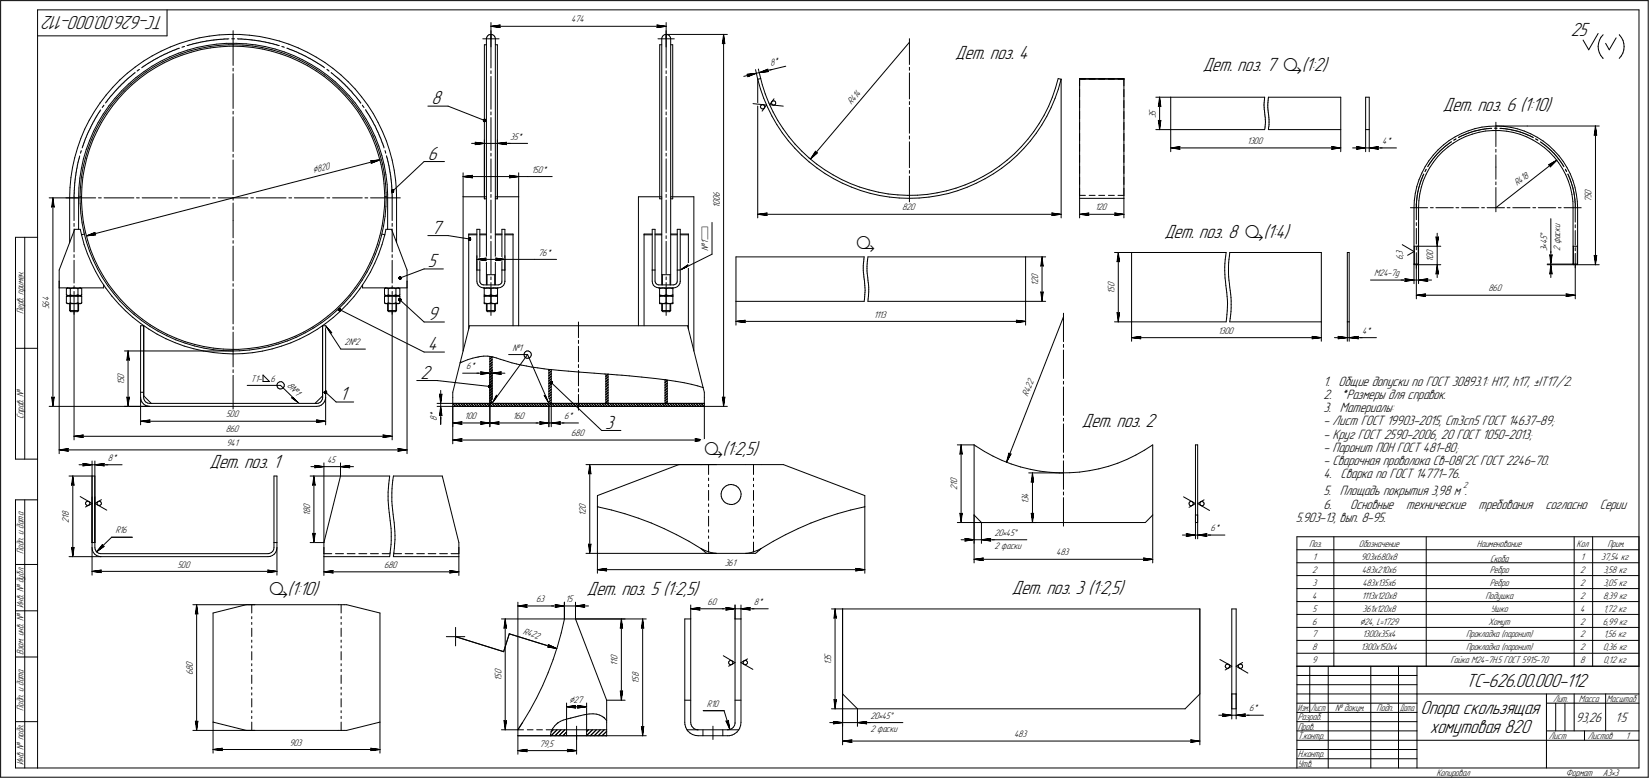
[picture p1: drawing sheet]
<svg xmlns="http://www.w3.org/2000/svg" width="892mm" height="421mm" viewBox="0 0 892 421" stroke-linecap="round" stroke-linejoin="round" font-family="sans-serif">
<defs><g id="words">
<g font-size="11.2">
<text x="463" y="135">ä</text>
<text x="381" y="246">ä(1:2,5)</text>
<text x="145" y="322">ä(1:10)</text>
</g>
<g font-size="10.9">
<text x="89" y="9" transform="rotate(-180 89 9)">ТС-626.00.000-112</text>
<text x="849" y="19">25</text>
<text x="517" y="32">Дет. поз. 4</text>
<text x="650" y="38">Дет. поз. 7 ä(1:2)</text>
<text x="233" y="56">8</text>
<text x="780" y="60">Дет. поз. 6 (1:10)</text>
<text x="231" y="86">6</text>
<text x="233" y="126">7</text>
<text x="630" y="128">Дет. поз. 8 ä(1:4)</text>
<text x="231" y="144">5</text>
<text x="231" y="173">9</text>
<text x="231" y="189">4</text>
<text x="227" y="205">2</text>
<text x="184" y="216">1</text>
<text x="327" y="232">3</text>
<text x="585" y="231">Дет. поз. 2</text>
<text x="113" y="253">Дет. поз. 1</text>
<text x="317" y="322">Дет. поз. 5 (1:2,5)</text>
<text x="547" y="321">Дет. поз. 3 (1:2,5)</text>
<text x="793" y="371">ТС-626.00.000-112</text>
<text x="768" y="386">Опора скользящая</text>
<text x="773" y="396">хомутовая 820</text>
</g>
<g font-size="7.8">
<text x="716" y="209">1. Общие допуски по ГОСТ 30893.1: H17, h17, ±IT17/2.</text>
<text x="716" y="216">2. *Размеры для справок.</text>
<text x="716" y="223">3. Материалы:</text>
<text x="716" y="230">- Лист ГОСТ 19903-2015, Ст3сп5 ГОСТ 14637-89;</text>
<text x="716" y="237">- Круг ГОСТ 2590-2006, 20 ГОСТ 1050-2013;</text>
<text x="716" y="244">- Паронит ПОН ГОСТ 481-80;</text>
<text x="716" y="251">- Сварочная проволока Св-08Г2С ГОСТ 2246-70.</text>
<text x="716" y="259">4. Сварка по ГОСТ 14771-76.</text>
<text x="716" y="268">5. Площадь покрытия 3,98 м .</text>
<text x="716" y="275">6.</text>
<text x="730" y="275">Основные</text>
<text x="760" y="275">технические</text>
<text x="799" y="275">требования</text>
<text x="836" y="275">согласно</text>
<text x="865" y="275">Серии</text>
<text x="701" y="282">5.903-13, вып. 8-95.</text>
<text x="852" y="390">93,26</text>
<text x="873" y="390">1:5</text>
</g>
<g font-size="5.9">
<text x="169" y="94" transform="rotate(-15 169 94)">Ç820</text>
<text x="837" y="128" transform="rotate(-90 837 128)">Å</text>
<text x="735" y="338">Ç24, L=1729</text>
<text x="308" y="380">Ç27</text>
</g>
<text font-size="5.5" x="383" y="130" transform="rotate(-90 383 130)">ì</text>
<g font-size="5.4">
<text x="309" y="12">474</text>
<text x="417" y="36" transform="rotate(-14 417 36)">8*</text>
<text x="460" y="57" transform="rotate(-50 460 57)">R414</text>
<text x="625" y="64" transform="rotate(-90 625 64)">3</text>
<text x="625" y="62" transform="rotate(-90 625 62)">5</text>
<text x="276" y="76">35*</text>
<text x="675" y="78">1300</text>
<text x="748" y="78">4*</text>
<text x="287" y="93">150*</text>
<text x="820" y="101" transform="rotate(-38 820 101)">R418</text>
<text x="389" y="107" transform="rotate(-90 389 107)">6</text>
<text x="861" y="107" transform="rotate(-90 861 107)">5</text>
<text x="861" y="105" transform="rotate(-90 861 105)">0</text>
<text x="389" y="113" transform="rotate(-90 389 113)">1</text>
<text x="389" y="111" transform="rotate(-90 389 111)">0</text>
<text x="389" y="109" transform="rotate(-90 389 109)">0</text>
<text x="488" y="114">820</text>
<text x="592" y="114">120</text>
<text x="861" y="109" transform="rotate(-90 861 109)">7</text>
<text x="844" y="125" transform="rotate(-90 844 125)">к</text>
<text x="844" y="124" transform="rotate(-90 844 124)">и</text>
<text x="383" y="132" transform="rotate(-90 383 132)">1</text>
<text x="837" y="130" transform="rotate(-90 837 130)">5</text>
<text x="844" y="129" transform="rotate(-90 844 129)">а</text>
<text x="844" y="127" transform="rotate(-90 844 127)">с</text>
<text x="383" y="136" transform="rotate(-90 383 136)">№</text>
<text x="759" y="138" transform="rotate(-90 759 138)">3</text>
<text x="837" y="136" transform="rotate(-90 837 136)">3</text>
<text x="837" y="134" transform="rotate(-90 837 134)">•</text>
<text x="837" y="132" transform="rotate(-90 837 132)">4</text>
<text x="844" y="136" transform="rotate(-90 844 136)">2</text>
<text x="844" y="132" transform="rotate(-90 844 132)">ф</text>
<text x="291" y="138">76*</text>
<text x="759" y="141" transform="rotate(-90 759 141)">6</text>
<text x="759" y="139" transform="rotate(-90 759 139)">,</text>
<text x="775" y="142" transform="rotate(-90 775 142)">1</text>
<text x="775" y="140" transform="rotate(-90 775 140)">0</text>
<text x="775" y="138" transform="rotate(-90 775 138)">0</text>
<text x="743" y="149">M24-7g</text>
<text x="561" y="155" transform="rotate(-90 561 155)">1</text>
<text x="561" y="153" transform="rotate(-90 561 153)">2</text>
<text x="561" y="151" transform="rotate(-90 561 151)">0</text>
<text x="603" y="155" transform="rotate(-90 603 155)">0</text>
<text x="603" y="159" transform="rotate(-90 603 159)">1</text>
<text x="603" y="157" transform="rotate(-90 603 157)">5</text>
<text x="805" y="158">860</text>
<text x="27" y="167" transform="rotate(-90 27 167)">5</text>
<text x="27" y="165" transform="rotate(-90 27 165)">6</text>
<text x="27" y="163" transform="rotate(-90 27 163)">4</text>
<text x="13" y="170" transform="rotate(-90 13 170)">Перв. примен.</text>
<text x="473" y="172">1113</text>
<text x="659" y="181">1300</text>
<text x="737" y="181">4*</text>
<text x="186" y="187">2№2</text>
<text x="277" y="190">№1</text>
<text x="252" y="200">6*</text>
<text x="67" y="208" transform="rotate(-90 67 208)">1</text>
<text x="67" y="207" transform="rotate(-90 67 207)">5</text>
<text x="67" y="205" transform="rotate(-90 67 205)">0</text>
<text x="136" y="206">Т1-</text>
<text x="146" y="206">6</text>
<text x="155" y="209" transform="rotate(44 155 209)">8№1</text>
<text x="556" y="215" transform="rotate(-69 556 215)">R422</text>
<text x="13" y="227" transform="rotate(-90 13 227)">Справ. №</text>
<text x="122" y="226">500</text>
<text x="236" y="228" transform="rotate(-90 236 228)">8</text>
<text x="236" y="225" transform="rotate(-90 236 225)">*</text>
<text x="251" y="227">100</text>
<text x="277" y="227">160</text>
<text x="305" y="227">6*</text>
<text x="122" y="234">860</text>
<text x="309" y="236">680</text>
<text x="122" y="241">941</text>
<text x="58" y="249">8*</text>
<text x="177" y="250">45</text>
<text x="518" y="263" transform="rotate(-90 518 263)">1</text>
<text x="518" y="261" transform="rotate(-90 518 261)">0</text>
<text x="518" y="265" transform="rotate(-90 518 265)">2</text>
<text x="556" y="269" transform="rotate(-90 556 269)">4</text>
<text x="168" y="275" transform="rotate(-90 168 275)">0</text>
<text x="317" y="275" transform="rotate(-90 317 275)">0</text>
<text x="556" y="273" transform="rotate(-90 556 273)">1</text>
<text x="556" y="271" transform="rotate(-90 556 271)">3</text>
<text x="37" y="281" transform="rotate(-90 37 281)">1</text>
<text x="37" y="279" transform="rotate(-90 37 279)">8</text>
<text x="168" y="279" transform="rotate(-90 168 279)">1</text>
<text x="168" y="278" transform="rotate(-90 168 278)">8</text>
<text x="317" y="279" transform="rotate(-90 317 279)">1</text>
<text x="317" y="277" transform="rotate(-90 317 277)">2</text>
<text x="37" y="283" transform="rotate(-90 37 283)">2</text>
<text x="655" y="287">6*</text>
<text x="62" y="289">R16</text>
<text x="538" y="290">20•45Å</text>
<text x="13" y="300" transform="rotate(-90 13 300)">Подп. и дата</text>
<text x="538" y="297">2 фаски</text>
<text x="708" y="296">Поз.</text>
<text x="735" y="296">Обозначение</text>
<text x="799" y="296">Наименование</text>
<text x="853" y="296">Кол</text>
<text x="869" y="296">Прим.</text>
<text x="571" y="300">483</text>
<text x="710" y="303">1</text>
<text x="736" y="303">903х680х8</text>
<text x="806" y="304">Скоба</text>
<text x="855" y="303">1</text>
<text x="866" y="303">37,54 кг</text>
<text x="96" y="307">500</text>
<text x="208" y="307">680</text>
<text x="392" y="306">361</text>
<text x="710" y="310">2</text>
<text x="736" y="310">483х210х6</text>
<text x="806" y="310">Ребро</text>
<text x="855" y="310">2</text>
<text x="867" y="310">3,58 кг</text>
<text x="710" y="317">3</text>
<text x="737" y="317">483х135х6</text>
<text x="806" y="317">Ребро</text>
<text x="855" y="317">2</text>
<text x="867" y="317">3,05 кг</text>
<text x="710" y="324">4</text>
<text x="736" y="324">1113х120х8</text>
<text x="803" y="324">Подушка</text>
<text x="855" y="324">2</text>
<text x="867" y="324">8,39 кг</text>
<text x="13" y="329" transform="rotate(-90 13 329)">Инв. № дубл.</text>
<text x="290" y="326">63</text>
<text x="306" y="326">15</text>
<text x="383" y="327">60</text>
<text x="408" y="327">8*</text>
<text x="710" y="331">5</text>
<text x="737" y="331">361х120х8</text>
<text x="806" y="331">Ушко</text>
<text x="855" y="331">4</text>
<text x="867" y="331">1,72 кг</text>
<text x="710" y="338">6</text>
<text x="805" y="338">Хомут</text>
<text x="855" y="338">2</text>
<text x="867" y="338">6,99 кг</text>
<text x="283" y="343" transform="rotate(17 283 343)">R422</text>
<text x="710" y="345">7</text>
<text x="737" y="345">1300х35х4</text>
<text x="793" y="345">Прокладка (паронит)</text>
<text x="855" y="345">2</text>
<text x="867" y="345">1,56 кг</text>
<text x="710" y="352">8</text>
<text x="736" y="352">1300х150х4</text>
<text x="793" y="352">Прокладка (паронит)</text>
<text x="855" y="352">2</text>
<text x="867" y="352">0,36 кг</text>
<text x="13" y="354" transform="rotate(-90 13 354)">Взам. инв. №</text>
<text x="334" y="360" transform="rotate(-90 334 360)">1</text>
<text x="334" y="359" transform="rotate(-90 334 359)">1</text>
<text x="334" y="357" transform="rotate(-90 334 357)">0</text>
<text x="450" y="360" transform="rotate(-90 450 360)">1</text>
<text x="450" y="358" transform="rotate(-90 450 358)">3</text>
<text x="450" y="356" transform="rotate(-90 450 356)">5</text>
<text x="710" y="359">9</text>
<text x="784" y="359">Гайка М24-7Н.5 ГОСТ 5915-70</text>
<text x="855" y="359">8</text>
<text x="867" y="359">0,12 кг</text>
<text x="104" y="365" transform="rotate(-90 104 365)">6</text>
<text x="104" y="363" transform="rotate(-90 104 363)">8</text>
<text x="104" y="361" transform="rotate(-90 104 361)">0</text>
<text x="271" y="365" transform="rotate(-90 271 365)">0</text>
<text x="271" y="368" transform="rotate(-90 271 368)">1</text>
<text x="271" y="367" transform="rotate(-90 271 367)">5</text>
<text x="345" y="370" transform="rotate(-90 345 370)">1</text>
<text x="345" y="368" transform="rotate(-90 345 368)">5</text>
<text x="345" y="366" transform="rotate(-90 345 366)">8</text>
<text x="382" y="382">R10</text>
<text x="840" y="380">Лит.</text>
<text x="854" y="380">Масса</text>
<text x="869" y="380">Масштаб</text>
<text x="13" y="385" transform="rotate(-90 13 385)">Подп. и дата</text>
<text x="471" y="389">20•45Å</text>
<text x="676" y="385">6*</text>
<text x="702" y="390">Разраб.</text>
<text x="722" y="385">№ докум.</text>
<text x="744" y="385">Подп.</text>
<text x="471" y="396">2 фаски</text>
<text x="702" y="395">Пров.</text>
<text x="548" y="399">483</text>
<text x="702" y="400">Т.контр.</text>
<text x="838" y="400">Лист</text>
<text x="859" y="400">Листов</text>
<text x="879" y="400">1</text>
<text x="157" y="403">903</text>
<text x="292" y="404">79,5</text>
<text x="13" y="414" transform="rotate(-90 13 414)">Инв. № подл.</text>
<text x="702" y="410">Н.контр.</text>
<text x="702" y="415">Утв.</text>
<text x="777" y="420">Копировал</text>
<text x="847" y="420">Формат</text>
<text x="867" y="420">A3•3</text>
</g>
<g font-size="5.3">
<text x="702" y="385">Изм.</text>
<text x="709" y="385">Лист</text>
<text x="757" y="385">Дата</text>
</g>
<text font-size="5.1" x="791" y="264">2</text>
</g></defs>
<g fill="none" stroke="#000" stroke-width=".54">
<path d="M0 0v420zM0 0h891zM20 5v410zM20 5h866zM20 19h70zM90 5v14zM113 20l6-1zM119 19h5zM124 19h5zM126 17v18zM129 19h6zM135 19l5 1z"/>
<path d="M140 20l6 1zM264 19l-1 1zM264 19h.1M264 19h1zM265 19h1zM266 19v18zM266 17v4zM266 12v9zM266 14h5zM266 14l5 1zM266 14h94zM266 19h1z"/>
<path d="M267 19l1 1zM268 20v1zM270 14l1 1zM271 14h-1zM355 15l5-1zM355 14h1zM355 14h5zM356 14l-1 1zM358 20v1zM359 19h1zM359 19l-1 1zM360 19h.1"/>
<path d="M360 19v18zM360 17v4zM360 12v9zM360 19h33zM360 19h1zM361 19h1zM362 19l1 1zM391 19l1 5zM391 19v5zM391 19v201zM864 18l-5 9zM867 19l-1 1z"/>
<path d="M876 19h.1M876 19l1 1zM886 5v410zM891 0v420zM69 40l4-4zM72 40l1-1zM73 39h.1M73 36l5-3zM74 38h1zM75 38h.1M77 37v-1zM77 36h1z"/>
<path d="M78 33l4-3zM78 39l4-3zM78 36l1-1zM79 35h.1M79 39l4-3zM79 35l1-1zM80 39l4-3zM80 34h.1M80 34h1zM81 34l1-1zM82 33h.1M82 36l5-3z"/>
<path d="M82 30l5-2zM82 33h1zM83 33l1-1zM83 36l5-3zM84 32h.1M84 36l5-2zM84 32l1-1zM85 31h1zM86 31h.1M86 31l1-1zM87 33l5-2zM87 28l5-3z"/>
<path d="M87 30h1zM88 30h.1M88 33l5-2zM88 30l1-1zM89 34l5-2zM89 29h1zM90 29h1zM91 29v-1zM91 28h1zM92 31l5-2zM92 28h1zM92 25l5-2z"/>
<path d="M93 28v-1zM93 31l5-2zM93 27h1zM94 32l4-2zM94 27h1zM95 27h1zM96 27v-1zM96 26h1zM97 29l5-2zM97 26h.1M97 23l5-1zM98 29l5-1z"/>
<path d="M98 26l1-1zM98 30l6-2zM99 25h1zM101 25h.1M101 25l1-1zM102 27l5-1zM102 24h1zM102 22l6-2zM103 24h.1M103 28l5-2zM103 24h1zM104 28l5-1z"/>
<path d="M104 24h1zM105 24l1-1zM106 23h.1M106 23h1zM107 26l5-1zM107 23h1zM108 20h5zM108 23h1zM108 26l5-1zM109 27l5-1zM109 23h.1M109 23h1z"/>
<path d="M110 23l1-1zM111 22h1zM112 22h.1M112 25l5-1zM112 22h1zM113 25h5zM113 22h1zM114 26l5-1zM114 22h1zM115 22h.1M115 22h1zM116 22h1z"/>
<path d="M117 22l1-1zM117 24l5-1zM118 21h.1M118 25l6-1zM118 21h1zM119 25h5zM119 21h1zM120 21h1zM121 21h.1M121 21h1zM122 21h1zM122 23h6z"/>
<path d="M123 21h1zM124 24h2zM124 25h2zM125 21h1zM126 25h5zM126 24h5zM126 21h1zM126 37v1zM126 40v19zM128 23l5 1zM128 21h1zM129 21h1z"/>
<path d="M130 21h1zM131 21h.1M131 25l6 1zM131 24l6 1zM131 21h1zM132 21h1zM133 21h1zM133 24h5zM134 21h.1M134 21l1 1zM135 22h1zM136 22h1z"/>
<path d="M137 26l5 1zM137 25l5 1zM137 22h.1M137 22h1zM138 22h1zM138 24l6 1zM139 22h1zM140 22h1zM141 22h.1M141 22l1 1zM142 27l5 1zM142 26l5 1z"/>
<path d="M142 23h1zM143 23h1zM144 23h.1M144 25l5 2zM144 23h1zM145 23h1zM146 21l5 1zM146 23h.1M146 23l1 1zM147 28l5 1zM147 27l5 1zM147 24h1z"/>
<path d="M148 24h1zM149 24h.1M149 27l5 1zM149 24h1zM150 24l1 1zM151 25h.1M151 22l5 2zM152 29l5 2zM152 28l5 2zM152 25h1zM153 25l1 1zM154 28l5 2z"/>
<path d="M155 26h.1M155 26h1zM156 26l1 1zM156 24l5 2zM157 27h.1M157 31l5 2zM157 30l5 2zM157 27h1zM158 27h1zM159 30l5 2zM159 27l1 1zM160 28h.1"/>
<path d="M160 28h1zM161 28l1 1zM161 26l5 2zM162 29h.1M162 33l4 3zM162 32l5 3zM162 29h1zM163 29l1 1zM164 32l4 3zM164 30h.1M164 30h1zM165 30l1 1z"/>
<path d="M166 31h.1M166 28l5 3zM166 36l5 2zM166 31h1zM167 35l4 3zM167 31l1 1zM168 32h.1M168 35l5 3zM168 32l1 1zM169 33h1zM170 33h.1M170 33l1 1z"/>
<path d="M171 38l4 3zM171 31l5 3zM171 34h1zM171 38l5 3zM172 34h.1M172 34l1 1zM173 38l4 3zM173 35h1zM174 35v1zM174 36h1zM175 36l1 1zM176 34l4 3z"/>
<path d="M177 38h.1M177 38h1zM179 39h.1M179 39l1 1zM180 40h.1M180 37l4 3zM261 21h5zM262 24v84zM262 24h1zM263 21v86zM263 20v1zM266 38v2z"/>
<path d="M266 21h4zM266 21v4zM268 24h1zM268 21h.1M268 21v86zM269 24v84zM356 21h4zM357 24v84zM357 24h1zM358 21h.1M358 21v86zM360 38v2z"/>
<path d="M360 21v4zM360 21h5zM363 20v1zM363 21v86zM363 24h1zM364 24v84zM391 24v-1zM391 23l1 1zM409 38l1 5zM409 40l2-1zM410 37l1 6zM411 39l4-1z"/>
<path d="M411 39h5zM411 39l4-2zM411 39l6-1zM415 38l1 1zM415 37v1zM415 38l10-2zM492 21v14zM492 36v2zM492 39v15zM492 23l-54 63zM856 22l3 5zM864 25v2z"/>
<path d="M864 27l1 2zM865 23l-1 2zM865 29l1 1zM865 22v1zM866 30l1 1zM866 20l-1 2zM867 31h.1M868 23l2 4zM874 20l-4 7zM877 30l-1 2zM877 20l1 2zM878 29l-1 1z"/>
<path d="M878 22v2zM878 27v2zM878 24v1zM878 25v2zM54 56l-3 4zM54 59v1zM56 58h-1zM56 57v1zM56 57h.1M57 51l-3 5zM57 55v1zM58 55h-1z"/>
<path d="M58 54v1zM59 57l-3 5zM59 53l-1 1zM59 53h.1M60 52l-1 1zM60 52h.1M60 57l-3 4zM61 57l-3 5zM61 51l-1 1zM61 47l-4 4zM61 50v1zM62 50h-1z"/>
<path d="M62 53l-3 4zM62 49v1zM62 49h1zM63 53l-3 4zM63 48v1zM63 48h1zM64 53l-3 4zM64 47v1zM64 47l1-1zM65 43l-4 4zM65 43l4-3zM66 46h-1z"/>
<path d="M66 46v-1zM66 49l-4 4zM66 49l4-4zM66 45h1zM67 45v-1zM67 49l-4 4zM67 49l4-4zM68 49l-4 4zM68 49l3-3zM68 44h-1zM68 44v-1zM68 43h1z"/>
<path d="M69 43v-1zM69 42h1zM70 45l3-3zM70 42l1-1zM71 41h.1M71 45l4-3zM71 41l1-1zM71 46l5-4zM72 40h.1M73 42l5-3zM75 42l4-3zM76 42l4-3z"/>
<path d="M175 41l4 4zM176 41l4 3zM177 41l4 3zM179 45l4 3zM180 44l4 3zM180 40l1 1zM181 41h1zM181 44l4 4zM182 41v1zM182 42h1zM183 42v1zM183 48l4 4z"/>
<path d="M183 43h1zM184 47l3 4zM184 43v1zM184 40l4 4zM184 44h1zM185 44l1 1zM185 48l4 4zM186 45h.1M186 45l1 1zM187 46h.1M187 52l3 4zM187 46l1 1z"/>
<path d="M187 51l4 4zM188 47v1zM188 48h1zM188 44l4 4zM189 48v1zM189 52l3 4zM189 49h1zM190 49v1zM190 56l3 4zM190 50h1zM191 55l3 4zM191 50v1z"/>
<path d="M191 51l1 1zM192 52h.1M192 48l4 4zM192 56l3 4zM192 52l1 1zM193 53h.1M193 53l1 1zM194 54v1zM194 59l3 5zM194 55h1zM195 55v1zM195 56h.1"/>
<path d="M196 52l3 5zM196 57h.1M196 57v1zM196 58h1zM198 59h.1M198 59v1zM199 57l3 4zM231 57h11zM242 57l20 8zM266 41v18zM360 41v18zM402 41l7-1z"/>
<path d="M404 40h5zM404 40l1 1zM404 41l5-1zM405 41h-1zM407 56l8 1zM410 43h1zM410 43l1 5zM410 43v75zM411 48l2 5zM411 58h.1M411 43l1 3zM411 58l1 1z"/>
<path d="M411 57h1zM411 57v1zM412 59h.1M412 57h.1M412 46l2 5zM412 57h1zM412 59h1zM413 57h.1M413 53l2 5zM413 59v-1zM413 57l1 1zM414 58h-1z"/>
<path d="M414 51l2 5zM415 57l-3 3zM415 58l2 5zM416 56l2 5zM416 57h8zM417 56h.1M417 55v1zM417 56l1 1zM418 55h.1M418 55h-1zM418 57h.1M418 55h1z"/>
<path d="M418 57h1zM419 53l-3 4zM419 57v-1zM419 55h.1M419 55l1 1zM420 56h-1zM492 55v2zM492 58v14zM567 57l-2 5zM568 58l-2 5zM569 53l-2 4zM571 53l-3 5z"/>
<path d="M571 48l-2 5zM572 43h2zM572 43l-1 5zM572 48l-1 5zM574 43l-2 5zM574 43h.1M574 43v75zM584 43h.1M584 43v64zM584 43h24zM584 43h3zM584 43v3z"/>
<path d="M584 48v4zM584 54v4zM589 43h3zM594 43h3zM599 43h4zM605 43h3zM608 43h.1M608 43v64zM608 43v3zM608 48v4zM608 54v4zM625 53h8z"/>
<path d="M626 58l1-1zM627 53l1 5zM627 57l1 1zM627 53l-1 5zM627 53v17zM633 53h51zM633 53v17zM684 57v1zM684 56v1zM684 59v1zM684 58v1zM684 55v1z"/>
<path d="M684 54v1zM684 60v1zM684 54h.1M684 53v1zM686 56v1zM686 57v1zM686 58v1zM686 55v1zM686 59v1zM686 54v1zM686 60v1zM686 54h.1"/>
<path d="M686 53h39zM686 53v1zM725 53v17zM739 53v17zM739 53h1zM740 53v17zM44 75l-2 5zM45 79l-1 1zM45 79h.1M45 78v1zM45 77v1zM46 76l-1 1z"/>
<path d="M46 70l-2 5zM46 76h.1M46 75v1zM47 74l-1 1zM47 74h.1M47 73v1zM47 72v1zM48 71l-1 1zM48 71h.1M48 65l-2 5zM48 70v1zM49 76l-2 5z"/>
<path d="M49 69l-1 1zM49 69h.1M49 68v1zM50 75l-2 5zM50 67l-1 1zM50 67h.1M50 76l-2 5zM50 66v1zM51 71l-2 5zM51 65l-1 1zM51 60l-3 5zM51 65h.1"/>
<path d="M52 64l-1 1zM52 71l-2 4zM52 63v1zM52 63h.1M52 71l-2 5zM53 62l-1 1zM53 66l-2 5zM53 61v1zM54 61h-1zM54 60v1zM54 66l-2 5zM55 66l-3 5z"/>
<path d="M56 62l-3 4zM57 61l-3 5zM58 62l-3 4zM126 60v2zM126 63v19zM193 60l3 5zM195 60l3 5zM196 65l3 4zM197 64l2 4zM198 65l3 4zM198 60l1 1zM199 61h.1"/>
<path d="M199 69l2 5zM199 61v1zM199 68l3 5zM199 62l1 1zM200 63h.1M200 63l1 1zM201 64v1zM201 69l2 5zM201 65h.1M201 74l2 5zM201 65l1 1zM202 73l2 5z"/>
<path d="M202 66v1zM202 61l2 5zM202 67h.1M202 67l1 1zM203 68v1zM203 74l2 5zM203 79l2 5zM203 69h.1M203 69l1 1zM204 78l1 5zM204 70v1zM204 71h.1"/>
<path d="M204 71l1 1zM204 66l3 5zM205 72v1zM205 79l2 5zM205 73v1zM205 74h1zM206 74v1zM206 75v1zM206 76h.1M206 76l1 1zM207 77v1zM207 71l2 5z"/>
<path d="M207 78v1zM207 79h1zM208 79v1zM209 76l2 5zM255 78h7zM257 77l5 1zM257 77v1zM257 78h5zM257 78h.1M262 76v32zM262 78h7zM266 64v17z"/>
<path d="M266 61v1zM269 78h5zM269 76v32zM269 78l5-1zM269 78h7zM273 78h1zM274 78h11zM274 77l-1 1zM360 61v1zM360 64v17zM417 63l3 4zM418 61l3 4z"/>
<path d="M420 67l3 5zM421 65l3 5zM423 72l3 4zM424 70l3 4zM426 76l4 4zM427 74l3 4zM430 78l4 4zM492 74v1zM492 77v14zM552 79l-3 4zM556 75l-4 4zM557 76l-3 4z"/>
<path d="M559 71l-3 4zM560 72l-3 4zM562 67l-3 4zM563 68l-3 4zM565 62l-3 5zM566 63l-3 5zM584 60v4zM584 66v4zM584 72v4zM584 78v4zM608 60v4zM608 66v4z"/>
<path d="M608 72v4zM608 78v4zM625 70h8zM626 65l1 5zM626 65l1 1zM627 66l1-1zM628 65l-1 5zM633 70h51zM633 70v12zM638 79v1zM684 61v1zM684 62v1z"/>
<path d="M684 69v1zM684 63v1zM684 68v1zM684 67v1zM684 65v1zM684 64v1zM684 66v1zM684 66h.1M686 61v1zM686 70h39zM686 62v1zM686 69v1z"/>
<path d="M686 63v1zM686 64v1zM686 68v1zM686 65v1zM686 66h.1M686 66v1zM686 67v1zM720 79l1 1zM720 79l5 1zM725 70v12zM734 79l5 1zM734 79v1z"/>
<path d="M739 70h1zM739 70v12zM740 70v12zM745 79v1zM781 78l3-2zM781 80h.1M781 79h1zM781 79h.1M782 79h.1M783 78h.1M783 80l3-3zM784 78h.1"/>
<path d="M784 78v-1zM784 76l3-2zM784 77h.1M785 77h.1M786 77l3-2zM786 76h.1M787 76h.1M787 76v-1zM787 74l3-2zM787 75h.1M789 74h.1M789 75l4-1z"/>
<path d="M790 74h.1M790 73h.1M790 72l4-1zM790 73h1zM791 73h.1M792 73h.1M793 73h.1M793 72h.1M793 74l3-1zM794 72h.1M794 71l4-1zM795 72h.1"/>
<path d="M796 71h.1M796 73l4-1zM797 71h.1M798 71h.1M798 70l3-1zM799 71h.1M799 71l1-1zM800 70h.1M800 72l3-1zM801 70h.1M802 70h.1M801 69l4-1z"/>
<path d="M802 70h1zM803 70h.1M803 70h1zM803 71h4zM804 70h.1M805 70h.1M806 70h.1M805 68h4zM806 69h.1M807 69h.1M807 71h4zM809 69h.1"/>
<path d="M809 68h17zM809 66v13zM809 68h4zM810 69h.1M811 71h4zM811 69h.1M812 69h.1M812 70h.1M812 70h1zM813 70h.1M813 68l4 1zM813 70h1z"/>
<path d="M814 70h.1M814 70h1zM815 70h.1M815 71l3 1zM816 70h.1M817 70h.1M817 69l4 1zM818 70h.1M818 70l1 1zM818 72l4 1zM819 71h.1M819 71h1z"/>
<path d="M820 71h.1M821 71h.1M821 70l3 1zM822 71h.1M822 73l4 1zM822 72h.1M823 72h.1M824 72h.1M825 72h.1M824 71l4 1zM825 73h.1M826 73h.1"/>
<path d="M826 74l3 2zM826 68h39zM827 73h.1M828 74h.1M828 72l3 2zM829 74h.1M829 76l3 2zM831 75h.1M831 75v1zM831 76h.1M831 74l4 2zM832 76h.1"/>
<path d="M832 78l3 2zM833 77h.1M834 77h.1M834 77v1zM835 78h.1M835 76l3 3zM835 80l3 2zM835 78l1 1zM836 79h.1M837 80h.1M838 79l2 2zM862 73h1z"/>
<path d="M863 68l1 5zM863 73h1zM863 68l-1 5zM863 68v75zM38 96v6zM39 91l-1 5zM40 85l-1 6zM40 99v1zM40 99h.1M41 98l-1 1zM41 97v1zM41 96v1z"/>
<path d="M41 96h.1M41 95v1zM41 94v1zM41 93v1zM41 93h.1M41 92v1zM42 91l-1 1zM42 90v1zM42 90h.1M42 80l-2 5zM42 89v1zM42 88v1z"/>
<path d="M42 87v1zM43 87h-1zM43 86v1zM43 85v1zM43 84v1zM43 96v6zM44 82v1zM44 81v1zM44 91l-1 5zM44 96v5zM45 96l-1 5zM45 91l-1 5z"/>
<path d="M45 86l-1 5zM46 91l-1 5zM46 86l-1 5zM47 81l-2 5zM47 86l-1 5zM48 80l-2 6zM48 81l-1 5zM126 83v2zM126 87v18zM200 87l1 1zM200 87l5-1zM201 88l4-2z"/>
<path d="M201 88h.1M205 84l1 5zM205 83l2 5zM206 89l1 5zM207 84l1 5zM207 88l1 5zM207 94l1 5zM208 99v6zM208 89l1 5zM208 93v6zM208 81v1zM208 99l1 5z"/>
<path d="M208 82l1 1zM209 94v6zM209 84h.1M209 84v1zM209 85v1zM209 100l1 5zM209 86l1 1zM210 87h.1M210 87v1zM210 88v1zM210 89v1zM210 90h.1"/>
<path d="M210 90l1 1zM211 91v1zM211 81l1 6zM211 92v1zM211 93h.1M211 93v1zM211 94v1zM211 95v1zM211 96h.1M211 96v1zM211 97l1 1zM212 98v1z"/>
<path d="M212 99h.1M212 99v1zM212 87l1 5zM213 92l1 5zM214 97v6zM229 87h11zM250 93v13zM250 96l6-1zM250 96h6zM250 96h31zM255 96h1zM256 95l-1 1z"/>
<path d="M266 86v18zM266 83v1zM276 96h5zM276 95v1zM276 95l5 1zM276 96h.1M281 96h4zM281 93v13zM285 96h14zM360 83v1zM360 86v18zM430 80l4 4z"/>
<path d="M434 84l4 4zM434 82l4 3zM438 85l4 4zM438 88l4 3zM438 86l4-3zM441 82l-3 4zM441 82v1zM441 83h1zM442 89l4 3zM442 91l4 3zM446 92l5 3zM446 94l5 3z"/>
<path d="M451 95l4 2zM451 97l5 2zM455 97l5 2zM456 99l4 2zM460 99l5 2zM492 92v2zM492 95v14zM522 100l5-2zM527 98l5-2zM528 99l5-2zM532 96l4-3zM533 97l4-3z"/>
<path d="M536 93l5-3zM537 94l5-3zM541 90l4-3zM542 91l4-3zM545 87l4-4zM546 88l4-4zM554 80l-4 4zM584 84v4zM584 90v4zM584 96v4zM608 84v4zM608 90v4z"/>
<path d="M608 96v4zM633 80l5-1zM633 80l5 1zM633 80h92zM638 80v1zM720 81l5-1zM721 80l-1 1zM732 80h7zM734 81l5-1zM734 80v1zM739 80h1zM740 80h5z"/>
<path d="M740 80l5 1zM740 80l5-1zM740 80h8zM745 80v1zM745 80h10zM767 97l-1 4zM768 100h.1M768 99h.1M768 98h.1M769 98h.1M769 97v1zM769 97h.1"/>
<path d="M769 94l-2 3zM769 96h.1M769 95v1zM770 95h.1M770 98l-1 3zM770 94h.1M771 90l-2 4zM771 93h.1M771 92h.1M771 94l-1 4zM772 90h.1M773 89h.1"/>
<path d="M773 87l-2 3zM773 91l-2 3zM773 88v1zM774 88h.1M774 87v1zM774 87h.1M775 86l-1 1zM775 86h.1M775 84l-2 3zM775 88l-2 3zM776 85h.1M776 85l-1 1z"/>
<path d="M776 84h.1M777 84h.1M777 83h.1M777 85l-2 3zM778 83h.1M778 81l-3 3zM778 81l3-3zM778 82h.1M779 82h.1M779 81h.1M779 81h1zM780 81h.1"/>
<path d="M780 81v-1zM780 82l-3 3zM780 82l3-2zM809 98v2zM809 90v7zM809 81v1zM809 84v6zM838 80h.1M838 80v1zM838 89h.1M838 89l4-2zM838 81h.1"/>
<path d="M838 82l3 3zM838 81h1zM838 89v1zM839 82h.1M839 82h1zM840 82v1zM840 83h.1M841 83h.1M840 81l3 3zM841 85l2 3zM841 84h.1M842 84h.1"/>
<path d="M842 85h.1M842 87l-4 3zM842 85l1 1zM843 86h.1M843 88l2 3zM843 84l2 3zM843 86v1zM843 87h1zM844 87h.1M844 88h.1M845 88h.1M845 88v1z"/>
<path d="M845 89h.1M845 91l2 3zM845 90h.1M845 87l2 4zM846 90h.1M847 92h.1M847 94l1 4zM847 93h.1M847 91l2 3zM848 95h.1M848 94h.1M848 98l1 4z"/>
<path d="M849 96h.1M849 97h.1M849 94l2 4zM849 97v1zM850 98h.1M850 99h.1M850 100h.1M851 98l1 3zM27 107h16zM28 112h1zM29 107v5zM29 112h.1"/>
<path d="M29 107l-1 5zM29 107v113zM36 107h16zM38 107v24zM38 102v5zM40 107v12zM40 106v1zM40 105v1zM40 105h.1M40 104v1zM40 103v1zM40 102v1z"/>
<path d="M40 102h.1M40 101v1zM40 100v1zM43 107v17zM43 102v5zM43 106h1zM43 106v4zM43 110l1 5zM44 101l-1 5zM44 115v5zM44 109v6zM44 106v3z"/>
<path d="M44 101v5zM44 115l1 5zM45 120l1 5zM53 107h2zM56 107h16zM74 107h1zM77 107h16zM94 107h2zM97 107h17zM115 107h2zM118 107h8zM126 119v10z"/>
<path d="M126 107v1zM126 110v9zM126 107h8zM136 107h1zM139 107h16zM156 107h2zM159 107h16zM177 107h1zM180 107h16zM197 107h2zM200 107h16zM207 117v5z"/>
<path d="M208 112l-1 5zM208 105v1zM208 106h1zM208 106v6zM208 117l-1 5zM209 112l-1 5zM209 104v2zM209 106v6zM210 105v2zM210 107v17zM212 100v1zM212 101v1z"/>
<path d="M212 102h.1M212 102v1zM212 103v1zM212 104v1zM212 105h.1M212 107v12zM212 105v1zM212 106v1zM212 103l17-16zM214 103v4zM214 107v24zM250 106h13z"/>
<path d="M250 106v84zM262 108h1zM263 107v47zM266 108v18zM266 105v2zM268 108h1zM268 107v47zM268 106h13zM281 106v70zM345 106h13zM345 106v70zM357 108h1z"/>
<path d="M358 107v47zM360 105v2zM360 108v18zM363 106h12zM363 107v47zM363 108h1zM375 106v84zM410 116l5-1zM410 116l5 1zM410 116h164zM414 116l1 1zM415 115l-1 1z"/>
<path d="M460 101l5 2zM465 101l5 2zM465 103l6 2zM470 103l5 1zM471 105l5 1zM475 104l5 1zM476 106l5 1zM480 105h6zM481 107h5zM486 105l5 1zM486 107h6zM491 106h5z"/>
<path d="M492 107h5zM496 106l5-1zM497 107h5zM501 105l6-1zM502 107l6-1zM507 104l5-1zM508 106l5-1zM512 103l5-1zM513 105l5-2zM517 102l5-2zM518 103l5-2zM523 101l5-2z"/>
<path d="M569 117l5-1zM569 115v1zM569 115l5 1zM569 116v1zM584 107h24zM584 106h3zM584 102v4zM584 107v11zM584 116l5-1zM584 116l5 1zM584 116h24zM588 116l1 1z"/>
<path d="M589 115l-1 1zM589 106h3zM594 106h3zM599 106h4zM603 117l5-1zM603 115v1zM603 115l5 1zM603 116v1zM605 106h3zM608 102v4zM608 107v11zM763 112h9z"/>
<path d="M765 112v31zM765 108v4zM765 105v3zM766 110h.1M766 110v1zM766 111h.1M766 111v1zM766 112h.1M766 110v9zM766 109h.1M766 108v1zM766 101l-1 4z"/>
<path d="M766 107h.1M766 108h.1M766 106h.1M766 106v1zM766 105v1zM767 105h.1M767 104h.1M767 103h.1M767 112v31zM767 102v1zM767 102h.1M767 109v3z"/>
<path d="M767 101h.1M768 101h-1zM768 101h.1M768 105l-1 4zM769 101l-1 4zM774 112h1zM777 112h9zM787 112h2zM790 112h10zM801 112h2zM804 112h5zM809 101v14z"/>
<path d="M809 112h5zM809 112l33-25zM815 112h2zM818 112h9zM829 112h1zM832 112h9zM839 118v20zM843 112h1zM846 112h9zM849 102l1 3zM850 105l1 4zM850 101h.1"/>
<path d="M850 101h1zM851 102h.1M851 109v3zM851 112v31zM851 102v1zM851 103h.1M851 104h.1M851 105h.1M851 105v1zM851 106l1 1zM851 106h.1M852 107h.1"/>
<path d="M852 108h.1M852 101l1 4zM852 109h.1M852 108v1zM852 110h.1M852 112v8zM852 112h.1M852 111v1zM852 111h.1M852 110v1zM853 105v4zM853 109v3z"/>
<path d="M853 112v31zM8 128v120zM8 128h12zM13 128v120zM40 121v1zM40 124v12zM40 138v1zM40 124h3zM40 124l-8 22zM43 124l1 3zM44 127h2zM44 127l1 5z"/>
<path d="M44 120l1 6zM45 126l2 5zM45 132l2 5zM46 125l1 5zM47 131l1 5zM47 128l4-2zM47 128l5-1zM47 128l158-42zM47 137l2 5zM47 130l2 5zM48 136l2 5zM49 135l2 5z"/>
<path d="M51 140l2 5zM51 126l1 1zM51 126h.1M126 133v19zM126 130v2zM202 137l-2 5zM203 137l-2 5zM204 132l-2 5zM205 137l-2 5zM205 133l-2 4zM205 127l-1 5zM206 127l-1 6z"/>
<path d="M207 127h1zM207 132l-2 5zM207 122l-2 5zM207 122l-1 5zM208 127l-1 5zM208 127h.1M209 124h3zM209 124l-1 3zM212 124l8 22zM212 121v1zM212 124v12zM212 138v1z"/>
<path d="M231 127h11zM242 127l12 2zM253 127h5zM253 127h.1M253 127v51zM258 124h2zM258 124v22zM258 138v8zM260 127h3zM260 124v22zM263 140h-1zM266 131v17z"/>
<path d="M266 128v1zM268 127h3zM268 140h1zM268 140h5zM271 124v22zM271 124h2zM273 127h4zM273 124v22zM273 138v8zM277 127h.1M277 127v49zM348 127h.1"/>
<path d="M348 127v49zM348 127h5zM353 124h1zM353 124v22zM354 127h4zM354 124v22zM360 128v1zM360 131v17zM363 127h3zM366 124v22zM366 124h2zM368 127h4z"/>
<path d="M368 124v22zM372 127h.1M372 127v51zM385 120v17zM398 139v24zM398 139h69zM467 139v1zM469 139h86zM469 139v1zM555 139v24zM555 139h10zM564 139v5z"/>
<path d="M564 139l-1 5zM564 139v24zM603 137h9zM605 137v5zM605 137l-1 5zM605 137v37zM612 137v37zM612 137h51zM663 139v1zM663 137v2zM665 138v2zM665 137h50z"/>
<path d="M665 137v1zM715 137v37zM729 137v37zM729 137h1zM730 137v37zM758 132l7 4zM761 138l4-2zM765 133h1zM765 133v10zM766 133h1zM766 137v8zM766 134v1z"/>
<path d="M766 124v8zM766 120v2zM767 133h12zM767 133v10zM777 128v1zM777 128v5zM777 129l1-1zM777 126v7zM777 133v10zM778 128l-1 5zM838 138h1zM838 138l1 5z"/>
<path d="M839 138v5zM839 138h.1M839 136v7zM851 133h1zM851 133v10zM852 133h1zM852 122v1zM852 125v8zM852 134v2zM852 137v8zM853 133v10zM862 138l1 5z"/>
<path d="M862 138l1 1zM863 139l1-1zM864 138l-1 5zM32 146v6zM32 152v4zM32 156h24zM32 152v93zM36 156v4zM36 160h.1M36 160h1zM36 156h1zM36 156h.1"/>
<path d="M37 160h7zM37 156h.1M37 160h1zM37 156h1zM38 160h.1M38 156v4zM38 160h1zM38 156h.1M38 156h2zM39 160h1zM40 156h1zM40 141v12z"/>
<path d="M40 155v1zM40 158v12zM40 160h2zM41 156h1zM42 160h.1M42 156v4zM42 160h1zM42 156h.1M42 156h1zM43 160h.1M43 156h1zM43 160h1z"/>
<path d="M44 160h.1M44 156h.1M44 156v4zM49 142l3 5zM50 141l3 4zM52 147l2 5zM53 145l2 5zM53 145l3 4zM54 152l3 4zM55 150l3 5zM56 149l3 5zM56 154v2z"/>
<path d="M57 156l4 4zM58 155l3 4zM59 154l3 4zM61 159l4 4zM62 158l3 4zM126 156v19zM126 153v2zM189 160l-4 4zM192 156l-3 4zM193 156l-3 4zM195 156l-4 4zM195 151l-3 5z"/>
<path d="M196 152l-3 4zM196 154v2zM196 156h24zM198 152l-3 4zM198 147l-3 4zM199 147l-3 5zM200 142l-2 5zM200 147l-2 5zM201 142l-2 5zM203 142l-3 5zM208 156v4zM208 160h1z"/>
<path d="M208 156h1zM208 156h.1M209 160h.1M209 160h6zM209 156h.1M209 160h1zM209 156h1zM210 160h.1M210 156v4zM210 160h1zM210 156h.1M210 156h2z"/>
<path d="M211 160h1zM212 156h1zM212 141v12zM212 155v1zM212 158v12zM212 160h2zM213 156h1zM214 160h.1M214 156v4zM214 160h1zM214 156h1zM214 156h.1"/>
<path d="M215 160h.1M215 156h1zM215 160h1zM216 156h.1M216 160h.1M216 156v4zM216 150l13-5zM220 152v4zM220 146v6zM220 152v93zM229 145h11zM258 152v1z"/>
<path d="M258 146v6zM258 146h2zM258 140h5zM258 140l5 1zM258 140h15zM258 153l1 1zM259 154v1zM259 155h1zM260 146v6zM260 152v1zM260 153h.1M260 153l1 1z"/>
<path d="M260 155l1 1zM261 154h.1M261 156h.1M261 156h8zM261 154h8zM262 156v4zM262 160h.1M262 160h1zM262 156h.1M262 160h7zM262 156h1zM262 140l1 1z"/>
<path d="M263 160h1zM263 149h5zM263 156h2zM263 149v5zM264 160h1zM265 156h1zM265 160h.1M266 156v4zM266 160h.1M266 156h.1M266 153v18zM266 150v1z"/>
<path d="M266 156h1zM266 160h2zM267 156h1zM268 149v5zM268 160h1zM268 141l5-1zM268 156h1zM269 140l-1 1zM269 160h.1M269 156h.1M269 156v4zM269 154h1z"/>
<path d="M269 156h2zM270 154h1zM271 156l1-1zM271 153v1zM271 146v6zM271 152v1zM271 146h2zM272 155v-1zM273 153l-1 1zM273 146v6zM273 152v1zM273 152h.1"/>
<path d="M273 140h16zM289 140h12zM353 152v1zM353 146v6zM353 146h1zM353 153v1zM353 154l1 1zM354 155h1zM354 146v6zM354 152v1zM354 153h1zM355 153l1 1z"/>
<path d="M355 155l1 1zM356 154h.1M356 156h.1M356 156h8zM356 154h8zM357 156v4zM357 160h.1M357 160h1zM357 156h.1M357 160h3zM357 156h1zM358 160h1z"/>
<path d="M358 149h5zM358 156h1zM358 149v5zM359 160h1zM359 156h1zM360 160h.1M360 156v4zM360 160h1zM360 160h4zM361 156h.1M360 150v1zM360 153v18z"/>
<path d="M361 156h1zM361 160h1zM362 156h1zM362 160h2zM362 149v5zM363 156h1zM364 160h.1M364 156h.1M364 156v4zM364 154h1zM364 156h1zM365 154h1z"/>
<path d="M365 156l1-1zM366 153v1zM366 146v6zM366 152v1zM366 146h2zM366 155l1-1zM368 153l-1 1zM368 146v6zM368 152v1zM368 152h.1M368 146l4-3zM368 146l17-9z"/>
<path d="M372 143v1zM467 146v1zM467 145v1zM467 144v1zM467 147v2zM467 143v1zM467 149v1zM467 141v2zM467 150v1zM467 140v1zM467 151l1 1zM468 152v1z"/>
<path d="M468 153v2zM468 159v2zM468 155v1zM468 158v1zM468 156v1zM468 157v1zM469 144v1zM469 145v2zM469 147v1zM469 143v1zM469 148v1zM469 141v2z"/>
<path d="M469 149v1zM469 140v1zM469 150v2zM469 152l1 1zM470 153v1zM470 154v1zM470 159v1zM470 155v2zM470 157v1zM470 158v1zM563 144l1-1zM563 158l1 5z"/>
<path d="M563 158h1zM564 143v1zM564 158h.1M564 158v5zM604 142l1-1zM605 141v1zM662 146v2zM662 144v2zM662 148l1 2zM662 142v2zM663 150v2zM663 140l-1 2z"/>
<path d="M663 152v2zM663 154v2zM663 156v2zM663 158l1 2zM664 144v2zM664 146v2zM664 148v2zM664 142v2zM664 150l1 2zM665 140l-1 2zM665 152v1zM665 153v2z"/>
<path d="M665 155v2zM665 157l1 2zM666 159v2zM741 151h19zM758 151h7zM760 151h5zM760 151h.1M760 152l5-1zM760 151v1zM765 143h1zM765 143h.1M765 143v10z"/>
<path d="M765 151h2zM766 143h1zM766 143v19zM766 160l5-1zM766 160h5zM766 160h86zM767 143h.1M767 143h12zM767 143v10zM767 151l5 1zM767 151h5zM767 151h7z"/>
<path d="M770 160h1zM771 159l-1 1zM772 151v1zM772 151h.1M777 148h.1M777 143v5zM777 148h1zM777 143l1 5zM777 143v7zM837 143h14zM838 148h1zM839 143l-1 5z"/>
<path d="M839 148h.1M839 143v5zM839 143v7zM839 143h.1M847 159v1zM847 159l5 1zM847 160h.1M851 143h.1M851 143h1zM852 143h1zM852 143v19zM853 143h12z"/>
<path d="M853 143h.1M36 160v4zM36 164h.1M36 164h1zM37 164h7zM37 160h.1M37 164h1zM38 168h2zM38 168v1zM38 164v4zM38 164h.1M38 168h.1"/>
<path d="M38 160v4zM38 164h1zM38 169h2zM38 160h2zM39 164h1zM40 160h1zM40 168h3zM40 169h2zM40 168v70zM40 164h2zM41 160h1zM42 164h.1"/>
<path d="M42 168h.1M42 164v4zM42 160v4zM42 164h1zM43 164v4zM43 168l-1 1zM43 164h.1M43 164h1zM44 164h.1M44 160v4zM61 160l3 4zM64 164l4 4z"/>
<path d="M65 163l4 4zM65 162l4 4zM68 168l4 4zM69 167l3 3zM69 166l4 3zM72 172l4 3zM72 170l5 3zM73 169l4 4zM76 175l4 3zM76 176v36zM76 176h2zM77 173l4 3z"/>
<path d="M78 176v36zM78 176v38zM80 178l5 3zM81 176l5 3zM81 176l5 2zM86 179l4 3zM86 178l4 3zM126 180v18zM126 177v1zM164 180l5-3zM169 177l4-3zM170 177l4-3z"/>
<path d="M172 178l4-3zM173 174l4-3zM174 174l4-3zM174 176v38zM174 176v36zM174 176h2zM176 175l4-3zM176 176v36zM176 176l3 4zM176 176l8 13zM177 171l5-4zM178 171l4-3z"/>
<path d="M179 180h.1M180 172l4-4zM184 167l45 23zM185 164l-3 3zM186 164l-4 4zM188 164l-4 4zM190 160l-4 4zM191 160l-3 4zM208 160v4zM208 164h1zM208 160h.1M209 164h.1"/>
<path d="M209 164h6zM209 164h1zM210 164v4zM210 168v1zM210 168h2zM210 164h.1M210 168h.1M210 160v4zM210 164h1zM210 169h2zM210 160h2zM211 164h1z"/>
<path d="M212 160h1zM212 168h2zM212 169h2zM212 168v70zM212 164h2zM213 160h1zM214 164h.1M214 164v4zM214 168h.1M214 160v4zM214 164h1zM214 168v1z"/>
<path d="M215 164h.1M215 164h1zM216 164h.1M216 160v4zM216 162l13 12zM229 174h11zM254 176h118zM254 176l-5 20zM262 160v4zM262 164h.1M262 164h1zM262 164h7z"/>
<path d="M263 164h1zM263 164v4zM263 168l1 1zM263 168h5zM263 160h2zM263 168h.1M264 169h3zM264 164h1zM265 160h1zM265 164h.1M266 160v4zM266 164h.1"/>
<path d="M266 160h1zM266 164h2zM267 160h1zM268 168h.1M268 164v4zM268 164h1zM268 168l-1 1zM269 164h.1M269 160v4zM313 174v9zM357 160v4zM357 164h.1"/>
<path d="M357 164h1zM357 164h3zM358 164h1zM358 168h5zM358 168v1zM358 164v4zM358 168h.1M358 169h4zM359 164h1zM360 164h.1M360 160v4zM360 164h1z"/>
<path d="M360 164h4zM361 160h.1M361 164h1zM362 160h1zM362 168h.1M362 164v4zM362 164h2zM363 164v4zM363 168l-1 1zM363 160h1zM364 164h.1M364 160v4z"/>
<path d="M372 176l8 34zM398 163h69zM398 163v13zM398 174l5-1zM398 174h5zM398 174h157zM403 174h.1M403 173v1zM468 162l-1 1zM468 161v1zM469 163h86zM469 162v1z"/>
<path d="M470 160l-1 2zM550 174h5zM550 173v1zM550 173l5 1zM550 174h.1M555 163v13zM555 163h10zM575 169v16zM575 171l-31 79zM603 174h9zM604 169l1 5zM604 169l1 1z"/>
<path d="M605 170v-1zM605 169v5zM612 174h51zM612 174v11zM663 172v2zM664 170l-1 2zM664 160v2zM664 168v2zM664 166v2zM664 162v2zM664 164v2zM665 174h50z"/>
<path d="M665 172v2zM666 170l-1 2zM666 161v2zM666 168v2zM666 163v2zM666 165v2zM666 167v1zM715 174v11zM729 174h1zM729 174v11zM730 174v11zM847 160h5z"/>
<path d="M8 188h12zM67 190h59zM69 195v-1zM69 190l1 5zM69 194l1 1zM69 190v5zM69 190v30zM85 181l5 2zM90 183l5 2zM90 182l5 2zM90 181l5 2zM95 185l5 2z"/>
<path d="M95 184l5 2zM95 183l5 2zM100 187l5 2zM100 186l5 1zM100 185l5 1zM105 189l5 1zM105 187l5 1zM105 186l5 1zM110 190l5 1zM110 188l5 1zM110 187l6 1zM115 191h6z"/>
<path d="M115 189l6 1zM116 188l5 1zM121 191h5zM121 190h5zM121 189h5zM126 191h5zM126 189h3zM126 190h4zM126 200v2zM129 189h5zM130 190l5-1zM131 191h6z"/>
<path d="M134 189l5-1zM135 189h5zM137 191l5-1zM139 188l6-1zM140 189l5-1zM142 190l5-1zM145 187l5-1zM145 188l5-2zM147 189l5-2zM150 186l5-2zM152 187l5-2zM155 184l5-2z"/>
<path d="M157 185l5-2zM160 182l4-2zM160 182l5-2zM162 183l5-2zM165 180l5-3zM167 181l5-3zM184 189h14zM229 190h11zM249 196l-4 16zM249 196h1zM250 196l3-1zM253 195l3-1z"/>
<path d="M256 194l1-1zM257 193h1zM258 193h1zM259 193h1zM260 193h2zM262 193h2zM264 193h1zM265 200l1-1zM265 198l1-1zM265 197l1-1zM265 196l1-2zM265 194l1-1z"/>
<path d="M265 193h.1M265 193v25zM265 200v18zM265 193h2zM266 193v25zM266 200v18zM267 193l2 1zM269 194h2zM271 194l2 1zM273 195l2 1zM275 196h2zM275 192h10z"/>
<path d="M277 196l2 1zM279 197h3zM282 197l3 1zM283 192l1 1zM283 192h.1M284 193h.1M284 191l-1 1zM284 193l1 1zM284 190h1zM284 190v1zM285 198l3 1zM285 194h.1"/>
<path d="M285 190h1zM285 192l12 26zM285 192l-19 26zM285 194h1zM286 190h.1M286 194l1-1zM286 190l1 1zM287 191v1zM287 192v1zM287 192h.1M288 199h3zM291 199h3z"/>
<path d="M294 199l3 1zM297 200v18zM297 200h1zM298 200v18zM298 200h4zM313 184v2zM313 187v9zM313 197v2zM575 186v2zM575 189v16zM612 183l5-1zM612 183h5z"/>
<path d="M612 183h103zM617 183h.1M617 182v1zM710 183h5zM710 182v1zM710 182l5 1zM710 183h.1M722 183h7zM724 182l5 1zM724 182v1zM724 183h5zM724 183h.1"/>
<path d="M729 183h1zM730 183h5zM730 183l5-1zM730 183h7zM734 183h1zM735 183h9zM735 182l-1 1zM27 220h54zM28 215l1 5zM28 215h1zM29 215h.1M29 215v5z"/>
<path d="M67 220h14zM69 215v5zM69 215h.1M69 215h1zM70 215l-1 5zM76 215v1zM76 212v3zM76 212h2zM76 215v15zM76 216l1 1zM77 217l1 1zM78 218l1 1z"/>
<path d="M78 215v1zM78 212v3zM78 214l4 4zM78 216v1zM78 217l1 1zM79 219l1 1zM79 218h1zM80 220h1zM80 218h1zM81 218h90zM81 220h90zM126 203v19z"/>
<path d="M134 208h18zM142 203v3zM142 203l4 3zM142 206h4zM150 208v1zM150 208h.1M150 209v1zM150 207v1zM150 210h1zM151 207h.1M151 207h-1zM151 210h1z"/>
<path d="M151 207l1-1zM152 208l10 10zM152 210h1zM152 206l1 1zM153 210h.1M153 207h.1M153 207l1 1zM154 209l-1 1zM154 208v1zM158 215l4 3zM158 215h.1M170 218l4-4z"/>
<path d="M171 220h2zM171 218h1zM172 218h1zM173 220l1-1zM174 219l1-1zM174 217l-1 1zM174 216v1zM174 215v1zM174 212v3zM174 212h2zM175 217v1zM176 216l-1 1z"/>
<path d="M176 212v3zM176 215v1zM176 215v15zM176 212l6 5zM182 217h9zM225 206h11zM236 218h145zM236 220h145zM236 206l29 3zM238 213v1zM238 213v5zM238 220v10z"/>
<path d="M238 214l1-1zM238 211v7zM238 220v5zM238 220l1 5zM238 220v7zM238 218v2zM239 213l-1 5zM245 220h.1M245 218l1 2zM245 220h136zM245 218v2zM245 218h136z"/>
<path d="M245 212v3zM245 215v3zM245 220v20zM245 220v11zM246 218l2 2zM248 218l1 2zM249 218l2 2zM250 202h10zM250 218l2 2zM252 218l1 2zM253 218l2 2zM255 218l1 2z"/>
<path d="M256 218l2 2zM258 218l1 2zM258 202h7zM259 218l2 2zM260 202h5zM260 201l5 1zM260 201v1zM260 218l2 2zM260 202h.1M262 218l1 2zM263 218l2 2zM265 218l1 2z"/>
<path d="M265 215l1-1zM265 214l1-1zM265 211l1-1zM265 210l1-1zM265 208l1-1zM265 207l1-1zM265 206l1-2zM265 204l1-1zM265 201l1-1zM265 218h1zM265 218v13zM265 202h1z"/>
<path d="M265 218l1-1zM266 218l2 2zM266 216l-1 1zM266 211l-1 2zM266 202l-1 1zM266 202h5zM266 202l5-1zM266 202h7zM267 218l2 2zM268 214l-2 4zM268 214l1 1zM269 218l1 2z"/>
<path d="M270 218l2 2zM271 202h.1M271 201v1zM272 218l1 2zM273 218l2 2zM274 218l2 2zM276 218l2 2zM277 218l2 2zM279 218l1 2zM280 218l2 2zM282 218l1 2zM283 218l2 2z"/>
<path d="M284 218l2 2zM286 218l1 2zM287 218l2 2zM289 218l1 2zM290 218l2 2zM292 218l1 2zM293 218l1 2zM294 218l2 2zM294 214l3 4zM294 214h1zM296 218l1 2zM297 217l1-1z"/>
<path d="M297 216l1-1zM297 215l1-2zM297 213l1-1zM297 212l1-1zM297 210l1-1zM297 209l1-1zM297 208l1-2zM297 206l1-1zM297 205l1-2zM297 203l1-1zM297 202l1-1zM297 218h1z"/>
<path d="M297 218v13zM297 218l2 2zM298 218h.1M298 218v13zM298 207l27 26zM299 218l1 2zM300 218l2 2zM301 218l2 2zM302 200l5 1zM303 218l1 2zM304 218l2 2zM306 218l1 2z"/>
<path d="M307 218l2 2zM307 201h6zM308 218l2 2zM310 218l1 2zM311 218l2 2zM313 218l1 2zM313 200v9zM313 210v2zM313 213v9zM313 201l8 1zM314 218l2 2zM316 218l1 2z"/>
<path d="M317 218l2 2zM318 218l2 2zM320 218l1 2zM321 218l2 2zM321 202h6zM323 218l1 2zM324 218l2 2zM325 218l2 2zM327 218l1 2zM327 202l4 1zM328 216l1-1zM328 215l1-1z"/>
<path d="M328 213l1-1zM328 212l1-1zM328 202v16zM328 218h1zM328 218l2 2zM329 218h.1M329 216l-1 2zM329 209l-1 2zM329 208l-1 1zM329 207l-1 1zM329 205l-1 1zM329 204l-1 1z"/>
<path d="M329 202l-1 2zM329 202v16zM330 218l1 2zM331 203h3zM331 218l2 2zM332 218l2 2zM334 203h2zM334 218l2 2zM335 218l2 2zM336 203h4zM337 218l1 2zM338 218l2 2z"/>
<path d="M340 218l1 2zM340 203l7 1zM341 218l2 2zM342 218l2 2zM344 218l1 2zM345 218l2 2zM347 218l1 2zM347 204l7 1zM348 218l2 2zM350 218l1 2zM351 218l1 2zM352 218l2 2z"/>
<path d="M354 218l1 2zM354 205h6zM355 218l2 2zM357 218l1 2zM358 218l2 2zM359 218l2 2zM360 217l1-1zM360 213l1-2zM360 208l1-1zM360 207l1-1zM360 205h.1M360 218h1z"/>
<path d="M360 205v13zM360 218l1-1zM360 205l6 1zM361 218l1 2zM361 214l-1 1zM361 213l-1 1zM361 210l-1 1zM361 209l-1 1zM361 206v12zM362 218l2 2zM364 218l1 2zM365 218l2 2z"/>
<path d="M366 206l4 1zM366 218l2 2zM368 218l1 2zM369 218l2 2zM370 207l4 1zM371 218l1 2zM372 218l2 2zM374 218l1 2zM374 208l3 1zM375 218l2 2zM376 218l2 2zM377 209l3 1z"/>
<path d="M378 218l1 2zM379 218l2 2zM380 210l1 2zM381 218v1zM381 218v2zM381 215v3zM381 212v3zM381 220v20zM381 220h12zM391 215v5zM391 215h.1M391 215h1z"/>
<path d="M392 215l-1 5zM575 206v2zM575 209v16zM40 236l5-1zM40 236l5 1zM40 236h172zM45 236v1zM45 235v1zM76 228l5-1zM76 228h5zM76 228h100zM81 228h.1"/>
<path d="M81 227v1zM171 228h5zM171 227l1 1zM171 227l5 1zM172 228h-1zM207 237l5-1zM207 235l1 1zM207 235l5 1zM208 236l-1 1zM238 225v-1zM238 224l1 1zM245 238l5-1z"/>
<path d="M245 238l5 1zM245 238h136zM245 229l5-1zM245 229h5zM245 229h20zM249 238l1 1zM249 229h1zM250 237l-1 1zM250 228l-1 1zM260 229h5zM260 228v1zM260 228l5 1z"/>
<path d="M260 229h.1M265 229l5-1zM265 229h5zM265 229h32zM269 229h1zM270 228l-1 1zM290 229h7zM292 229h5zM292 228v1zM292 228l5 1zM292 229h.1M297 229h1z"/>
<path d="M298 229h5zM298 229l5-1zM298 229h7zM303 229h.1M303 229h10zM303 228v1zM325 233h11zM376 239l5-1zM376 237v1zM376 237l5 1zM376 238v1zM575 226v2z"/>
<path d="M575 229v16zM8 248h12zM32 243h5zM32 243l5 1zM32 243h188zM36 243l1 1zM37 243h-1zM37 257h13zM39 257l1 5zM39 257v5zM39 257v44zM43 251h7z"/>
<path d="M45 251h5zM45 251h.1M45 252l5-1zM45 251v1zM50 257v36zM50 257h1zM50 249v44zM50 251h1zM51 257v36zM51 251h5zM51 249v44zM51 251l5 1z"/>
<path d="M51 251h7zM56 251v1zM56 251h10zM56 251h.1M148 257v36zM148 257h2zM150 257v36zM168 257h16zM168 252h7zM170 257v5zM170 257l-1 5zM170 257v36z"/>
<path d="M170 252h5zM170 252h1zM170 253l5-1zM171 252l-1 1zM175 250v43zM175 252h9zM184 257h27zM184 257l-9 36zM184 250v7zM184 252l5 1zM184 252h5zM184 252h7z"/>
<path d="M189 252v1zM189 252h.1M210 260v2zM211 257l-1 3zM212 260v2zM213 257h26zM213 257l-1 3zM215 244l5-1zM215 243h1zM215 243h5zM216 243l-1 1zM239 257l9 36z"/>
<path d="M317 251h70zM318 256h1zM319 251l1 5zM319 256h1zM319 251l-1 5zM319 251v48zM367 251h12zM379 251h8zM383 259v1zM383 251v6zM387 251h16zM403 251h9z"/>
<path d="M408 259v1zM408 251v6zM412 251h12zM424 251l44 17zM518 241h9zM519 246l1-1zM520 241v5zM520 245v1zM520 241l-1 5zM520 241v42zM527 241v38zM527 241h1z"/>
<path d="M528 241l4 3zM532 244l5 3zM537 247l5 2zM542 249l5 2zM546 245l-2 5zM546 245v1zM546 246h1zM547 246l-3 4zM547 251l5 2zM552 253l5 1zM556 256h19zM557 254l5 1z"/>
<path d="M558 256l1 5zM558 256v5zM558 256v27zM562 255h6zM568 255l5 1zM573 256h5zM575 246v2zM575 249v16zM578 256l6-1zM584 255h5zM589 255l5-1zM594 254l5-2z"/>
<path d="M599 252l6-1zM605 251l4-3zM609 248l5-2zM614 246l5-2zM619 244l4-3zM623 241v38zM647 241v38zM647 241h1zM648 241v38zM8 270v145zM8 270h12zM13 270v145z"/>
<path d="M39 262h.1M39 262h1zM43 269l7 3zM46 274l4-2zM46 272v1zM46 272h.1M46 273h1zM47 271h.1M47 271l-1 1zM47 273h.1M47 271h1zM47 273h1z"/>
<path d="M48 271v1zM48 272h1zM49 273h-1zM49 272v1zM50 269v24zM51 269v24zM51 272l4-2zM51 272l7 4zM52 272l1 1zM53 272h-1zM53 273h.1M53 271h1z"/>
<path d="M53 271v1zM53 273h1zM54 271h.1M54 273h.1M54 271l1 1zM54 273h1zM55 272h.1M55 272v1zM169 262h1zM170 262h.1M210 271v2zM210 268v3z"/>
<path d="M210 266v2zM210 273v2zM210 264v2zM210 275v2zM210 262v2zM210 277l1 2zM211 279v2zM212 267v2zM212 269v2zM212 271v2zM212 264v3zM212 273v3z"/>
<path d="M212 262v2zM212 276l1 2zM213 278v2zM323 268v6zM323 274h.1M323 268l44-17zM323 274v36zM323 274l8 2zM331 276l7 2zM338 278l7 2zM383 279v6zM383 276v1z"/>
<path d="M383 273v1zM383 265v6zM383 262v1zM390 267v1zM390 268v2zM390 266v1zM390 270l1 1zM391 265l-1 1zM391 271l1 1zM392 264l1-1zM392 264l-1 1zM392 272h1z"/>
<path d="M393 263l1-1zM393 272l2 1zM394 262h1zM395 273h1zM395 262h.1M395 262h2zM396 273h1zM397 262l1 1zM397 273l2-1zM398 263l1 1zM399 272l1-1zM399 264l1 1z"/>
<path d="M400 265l1 1zM400 270v1zM401 266v1zM401 269l-1 1zM401 267v2zM408 279v6zM408 276v1zM408 273v1zM408 265v6zM408 262v1zM453 278l7-2zM460 276l7-2z"/>
<path d="M467 274h.1M468 268v6zM468 274v36zM519 278l1 5zM519 278h1zM520 278h.1M520 278v5zM527 279l4 4zM527 279v25zM527 279v15zM558 278v5zM558 278h.1"/>
<path d="M558 261v-1zM558 278h1zM558 260l1 1zM559 278l-1 5zM575 266v2zM575 269v16zM623 279l-4 4zM623 279v25zM640 269l7 3zM643 274l4-2zM643 272v1zM643 272h.1"/>
<path d="M643 273h1zM644 271h.1M644 271l-1 1zM644 273v1zM644 271h1zM644 274l1-1zM645 271v1zM645 272h.1M645 273h.1M645 272v1zM647 279h1zM647 279v4z"/>
<path d="M647 279v12zM648 279v4zM648 279v12zM648 272l3-2zM648 272l6 4zM649 273h.1M649 272v1zM649 273h1zM649 271h1zM649 271v1zM650 273v1zM650 271h.1"/>
<path d="M650 274l1-1zM650 271l1 1zM651 273h.1M651 272h.1M651 272v1zM39 296v5zM39 296v1zM39 297l1-1zM40 296l-1 5zM50 296v2zM50 293v3zM50 293h1z"/>
<path d="M50 296v15zM50 298v1zM50 299l1 1zM51 300h1zM51 296v1zM51 293v3zM51 297l1 1zM52 298l1 1zM52 298l4-3zM52 298l8-7zM53 299h1zM54 299h1z"/>
<path d="M55 299h90zM55 295l-3 3zM55 295h.1M55 295h1zM60 291h12zM145 299h1zM146 299h1zM147 299v-1zM148 297l-1 1zM148 296v1zM148 293v3zM148 293h2z"/>
<path d="M149 299l-1 1zM150 297l-1 2zM150 293v3zM150 296v1zM150 296v15zM168 293h7zM169 288l1 5zM169 288l1 1zM170 289v-1zM170 288v5zM175 293v3zM175 296v5z"/>
<path d="M175 299h4zM175 296v3zM181 299h5zM188 299h4zM194 299h4zM200 299h5zM207 299h4zM211 299v2zM211 281v3zM211 297v2zM211 284v2zM211 294v3z"/>
<path d="M211 286l1 2zM212 292l-1 2zM212 290v2zM212 288v2zM213 280v3zM213 299h4zM213 299v2zM213 283v2zM213 297v2zM213 285l1 2zM213 294v3zM214 287v3z"/>
<path d="M214 290v2zM214 292l-1 2zM219 299h4zM225 299h5zM232 299h4zM238 299h4zM244 299h4zM248 296v5zM248 293v3zM248 296v3zM317 299h70zM318 294l1 5z"/>
<path d="M318 294l1 1zM319 295l1-1zM320 294l-1 5zM345 280l7 3zM352 283l7 3zM359 286l7 3zM366 289l7 4zM373 293l6 4zM379 297l1 1zM379 297l2 1zM380 298h1zM381 298l1 1z"/>
<path d="M381 298l2 1zM382 299h5zM383 293v6zM383 290v1zM383 287v1zM383 299h2zM385 299h2zM387 299h.1M387 299h16zM403 299h6zM403 299h.1M404 299h2z"/>
<path d="M406 299h1zM407 299l2-1zM408 293v6zM408 290v1zM408 287v1zM409 299l1-1zM409 298l3-1zM410 298h1zM411 298l1-1zM412 297l6-4zM418 293l7-4zM425 289l7-3z"/>
<path d="M432 286l7-3zM439 283l7-3zM446 280l7-2zM518 283h13zM520 292h7zM522 291l5 1zM522 291v1zM522 293l5-1zM522 292v1zM527 292h4zM531 283h88zM531 283h29z"/>
<path d="M531 292h5zM531 283v11zM531 292l5 1zM531 292l5-1zM531 292h7zM535 292l1 1zM536 292h19zM536 291l-1 1zM639 289h8zM642 289h5zM642 289h.1M642 290l5-1z"/>
<path d="M642 289v1zM647 283h1zM647 289h1zM648 289h5zM648 289l5 1zM648 289h7zM652 289l1 1zM653 289h9zM653 289h-1zM701 290h185zM701 297h185zM701 290v70z"/>
<path d="M721 290v70zM771 290v70zM851 290v70zM861 290v70zM886 290v70zM8 305h12zM37 301h18zM50 309l5-1zM50 309l5 1zM50 309h100zM52 300l1 1zM53 301h2z"/>
<path d="M54 309l1 1zM55 301h90zM55 308l-1 1zM145 310l5-1zM145 308v1zM145 308l5 1zM145 301h1zM145 309v1zM146 301l1-1zM147 300h1zM175 301h36zM175 301v10z"/>
<path d="M175 309h5zM175 309l5 1zM175 309h73zM180 309v1zM180 309h.1M213 301h35zM243 310l5-1zM243 309h1zM243 309h5zM244 309l-1 1zM248 301v10zM323 308l5-1z"/>
<path d="M323 308l5 1zM323 308h145zM328 308v1zM328 307v1zM463 309l5-1zM463 307v1zM463 307l5 1zM463 308v1zM527 303l5-1zM527 303h5zM527 303h96zM531 303h1z"/>
<path d="M532 302l-1 1zM618 303h5zM618 302l1 1zM618 302l5 1zM619 303h-1zM701 304h20zM701 318h20zM701 311h20zM721 304h50zM721 318h50zM721 311h50zM771 304h80z"/>
<path d="M771 318h80zM771 311h80zM851 304h10zM851 318h10zM851 311h10zM861 304h25zM861 318h25zM861 311h25zM8 330h12zM104 327h34zM106 332h.1M106 327l1 5z"/>
<path d="M106 332h1zM106 327v5zM106 327v68zM115 332v59zM115 332l18-5zM133 327h2zM135 327h3zM136 327v5zM136 334v1zM136 337v1zM136 340v4zM138 327h45z"/>
<path d="M183 327h3zM184 327v5zM184 334v1zM184 337v1zM184 340v4zM186 327h1zM187 327l18 5zM205 332v59zM246 339v10zM271 335h34zM273 340v-1zM273 335l1 5z"/>
<path d="M273 339l1 1zM273 335v5zM273 335v60zM280 326v69zM280 328l5-1zM280 328h5zM280 328h25zM285 328h.1M285 327v1zM298 328h7zM300 327l5 1zM300 327l1 1z"/>
<path d="M300 328h5zM301 328h-1zM305 335h6zM305 335l-1 7zM305 335h.1M305 326v9zM305 328h6zM311 335l17 44zM311 335h39zM311 335h27zM311 326v9zM311 328h5z"/>
<path d="M311 328l5-1zM311 328h7zM316 328h.1M316 327v1zM335 340l1-1zM336 335l1 5zM336 339l1 1zM336 335l-1 5zM336 335v44zM347 340l1-1zM348 335v5zM348 339v1z"/>
<path d="M348 335l-1 5zM348 335v63zM370 335v56zM370 335h4zM374 335v56zM374 327v8zM374 329h5zM374 329l5 1zM374 329h24zM378 329l1 1zM379 329h-1zM391 329h7z"/>
<path d="M393 329h5zM393 329h.1M393 330l5-1zM393 329v1zM398 335h3zM398 335v56zM398 327v8zM398 329h3zM401 335v56zM401 329h5zM401 327v8zM401 329l5 1z"/>
<path d="M401 329h7zM405 329l1 1zM406 329h9zM406 329h-1zM450 329h6zM451 334h1zM452 329v5zM452 334h.1M452 329l-1 5zM452 329v54zM456 329h193zM456 329v46z"/>
<path d="M456 329v74zM649 329v46zM649 329v74zM666 329h3zM666 329v46zM669 329v46zM701 325h20zM701 332h20zM701 339h20zM721 325h50zM721 332h50zM721 339h50z"/>
<path d="M771 325h80zM771 332h80zM771 339h80zM851 325h10zM851 332h10zM851 339h10zM861 325h25zM861 332h25zM861 339h25zM8 355h12zM136 346v1zM136 349v1z"/>
<path d="M136 352v5zM136 359v1zM184 346v1zM184 349v1zM184 352v5zM184 359v1zM241 344h10zM246 344l26 8zM275 343l26 8zM275 343l-3 9zM296 350l5 1zM296 350h1z"/>
<path d="M297 349v1zM297 349l4 2zM299 357l-3 7zM301 350l-2 7zM304 342l-3 8zM391 355l7 3zM394 358v1zM394 358h.1M394 359h1zM395 357h.1M395 357l-1 1zM395 359h.1"/>
<path d="M396 357h.1M395 359h1zM396 357v1zM396 358h.1M396 359h.1M396 358v1zM401 358l3-2zM401 358l6 4zM402 359h.1M402 358v1zM402 359h1zM402 357h1z"/>
<path d="M402 357v1zM403 359h.1M403 357h1zM403 359h1zM404 357v1zM404 359h.1M404 358h.1M404 358v1zM660 357l6 3zM663 360h.1M663 359h1zM663 359v1z"/>
<path d="M664 359h.1M664 359l1 1zM665 360h.1M670 360v1zM670 359h1zM670 359v1zM671 359h.1M671 359l1 1zM672 360h.1M701 346h20zM701 353h20zM721 346h50z"/>
<path d="M721 353h50zM771 346h80zM771 353h80zM851 346h10zM851 353h10zM861 346h25zM861 353h25zM136 362v1zM136 365v5zM136 372v1zM136 375v1zM136 378v4z"/>
<path d="M184 362v1zM184 365v5zM184 372v1zM184 375v1zM184 378v4zM290 378l-3 6zM293 371l-3 7zM296 364l-3 7zM328 379v11zM328 379h10zM335 374l1 5zM335 374h1z"/>
<path d="M336 374h1zM337 374l-1 5zM370 379h4zM394 360l4-2zM398 379h3zM451 378l1 5zM451 378l1 1zM452 379v-1zM452 378v5zM456 375l8 8zM456 375v18zM649 375l-8 8z"/>
<path d="M663 362l3-2zM663 360v1zM663 361h.1M663 361l1 1zM664 362v-1zM665 361h-1zM665 360v1zM666 375v8zM666 375h3zM666 375v14zM669 375v8zM669 375v14z"/>
<path d="M669 360l3-2zM669 360l6 4zM670 361h.1M671 362v-1zM671 361h1zM672 360v1zM701 360h20zM701 360h185zM701 370h65zM701 375h65zM701 360v55zM701 365h65z"/>
<path d="M708 360v25zM718 360v55zM721 360h50zM741 360v55zM756 360v55zM766 360v55zM766 375h120zM771 360h80zM836 375v40zM851 360h10zM851 375v20zM861 360h25z"/>
<path d="M868 375v20zM8 390h12zM104 395h34zM106 390v5zM106 390v1zM106 391l1-1zM107 390l-1 5zM115 391l18 4zM115 391v16zM133 395h2zM135 395h3zM136 384v1z"/>
<path d="M136 387v2zM136 391v4zM138 395h45zM183 395h3zM184 384v1zM184 387v2zM184 391v4zM186 395h1zM187 395l18-4zM205 391v16zM271 395h9zM273 390v5z"/>
<path d="M273 390h.1M273 390h1zM274 390l-1 5zM280 395v3zM280 398h18zM280 395h3zM280 398v10zM280 398h70zM283 391l-3 4zM285 395h3zM287 384l-4 7zM290 395h3z"/>
<path d="M295 395h4zM298 398h8zM298 397v1zM298 398l3-3zM298 396l1-1zM298 396v1zM299 395h7zM299 394l-1 2zM300 393l-1 1zM300 398l3-3zM301 392v-1zM301 392l-1 1z"/>
<path d="M302 391h.1M302 391l1-1zM302 398l3-3zM303 390l2-1zM305 389h1zM306 389h1zM306 396l-2 2zM306 395v3zM306 395h11zM306 398h11zM306 380v15zM306 382h5z"/>
<path d="M306 382l5 1zM306 382h11zM307 389h.1M307 389h1zM308 389l1-1zM309 388h.1M309 388h1zM310 388h1zM311 382v1zM311 388h1zM311 382h.1M312 388l1-1z"/>
<path d="M312 393v7zM312 398v10zM312 383l5-1zM312 382h1zM312 382h5zM313 387h1zM313 382l-1 1zM314 387h2zM316 387l3-1zM317 398l3-3zM317 396l1-1zM317 398h11z"/>
<path d="M317 395v3zM317 395h11zM317 380v15zM319 386h2zM319 398l3-3zM321 386h2zM321 398l4-3zM323 386l1 1zM324 398l3-3zM324 387h2zM326 398l2-2zM326 387v1z"/>
<path d="M326 388h1zM327 388h.1M327 388l1 2zM328 398h.1M328 395v3zM328 390v1zM328 391v4zM347 393l1 5zM347 393h1zM348 393h.1M348 393v5zM370 391v1z"/>
<path d="M370 392l1 1zM371 393l1 2zM372 395h.1M372 395h6zM372 395l1 1zM373 396l1 1zM374 391v1zM374 392v1zM374 393l1 1zM374 397l2 1zM375 394h1zM376 398h2z"/>
<path d="M376 394l1 1zM377 395h1zM378 398h16zM378 395h16zM380 395v3zM380 384h12zM386 393v7zM391 395v3zM392 384l3 11zM393 390l2 5zM393 390h.1M394 398h.1"/>
<path d="M394 395h6zM394 395h1zM394 390h-1zM394 390l1 5zM394 398h2zM395 395l1-1zM396 394l1-1zM396 398l1-1zM397 397l2-1zM397 392v1zM398 391l-1 1zM398 391h.1"/>
<path d="M400 395l-1 1zM400 394v1zM401 392l-1 2zM401 391v1zM449 391h7zM450 383h14zM451 390l5 1zM451 390v1zM451 391h5zM451 391h.1M456 391h8zM464 383h177z"/>
<path d="M464 391h5zM464 383v10zM464 391l5-1zM464 391h7zM468 391h1zM469 391h19zM469 390l-1 1zM659 387h7zM661 386l5 1zM661 386l1 1zM661 388l5-1zM662 387l-1 1z"/>
<path d="M666 383h3zM666 387h3zM669 387h5zM669 387l5 1zM669 387l5-1zM669 387h7zM673 387l1 1zM674 387h9zM674 386l-1 1zM701 390h65zM701 395h65zM701 380h65z"/>
<path d="M701 385h65zM836 380h15zM836 395h50zM841 380v15zM846 380v15zM851 380h35zM857 395v5zM8 415h12zM20 415h866zM115 405h5zM115 405l5 1zM115 405h90z"/>
<path d="M120 405v1zM120 405h.1M200 406l5-1zM200 405h1zM200 405h5zM201 405l-1 1zM280 406l5-1zM280 406l5 1zM280 406h32zM285 406v1zM285 405v1zM307 407l5-1z"/>
<path d="M307 405v1zM307 405l5 1zM307 406v1zM456 401l5-1zM456 401h5zM456 401h193zM460 401h1zM461 400l-1 1zM644 401h5zM644 400v1zM644 400l5 1zM644 401h.1"/>
<path d="M701 400h65zM701 405h65zM701 410h65zM766 400h70zM836 400h50zM0 420h891z"/>
</g>
<g fill="#fff" stroke="#fff" stroke-width=".54">
<path d="M122 230h8zM122 230h8zM122 230h8zM122 230h8zM122 230h8zM122 230h8zM122 230h8zM122 231h8zM122 231h8zM122 231h8zM122 231h8zM122 231h8zM122 231h8zM122 231h8zM122 231h8zM122 231h8zM122 231h8zM122 231h8zM122 231h8zM122 232h8zM122 232h8zM122 232h8zM122 232h8zM122 232h8zM122 232h8zM122 232h8zM122 232h8zM122 232h8zM122 232h8zM122 232h8zM122 232h8zM122 233h8zM122 233h8zM122 233h8zM122 233h8zM122 233h8zM122 233h8zM122 233h8zM122 233h8zM122 233h8zM122 233h8zM122 233h8zM122 234h8zM122 234h8zM122 234h8zM122 234h8zM122 234h8zM122 234h8zM122 234h8zM122 234h8zM122 234h8zM122 234h8zM122 234h8zM122 234h8zM122 235h8zM122 235h8zM122 235h8zM122 235h8zM122 235h8z"/>
<path d="M45 235h1zM44 235h2zM44 235h2zM43 235h3zM43 235h3zM42 235h4zM42 235h4zM41 235h5zM41 235h5zM41 236h5zM41 236h5zM41 236h5zM40 236h6zM40 236h6zM40 236h6zM40 236h6zM41 236h5zM41 236h5zM41 236h5zM41 236h5zM41 236h5zM42 237h4zM42 237h4zM43 237h3zM43 237h3zM44 237h2zM44 237h2zM45 237h1z"/>
<path d="M207 235h1zM207 235h1zM207 235h2zM207 235h3zM207 235h3zM207 235h4zM207 235h4zM207 235h4zM207 236h4zM207 236h4zM207 236h4zM207 236h5zM207 236h5zM207 236h5zM207 236h5zM207 236h5zM207 236h4zM207 236h4zM207 236h4zM207 236h4zM207 237h4zM207 237h3zM207 237h3zM207 237h2zM207 237h1zM207 237h1z"/>
<path d="M122 222h8zM122 222h8zM122 222h8zM122 222h8zM122 222h8zM122 222h8zM122 222h8zM122 222h8zM122 223h8zM122 223h8zM122 223h8zM122 223h8zM122 223h8zM122 223h8zM122 223h8zM122 223h8zM122 223h8zM122 223h8zM122 223h8zM122 223h8zM122 224h8zM122 224h8zM122 224h8zM122 224h8zM122 224h8zM122 224h8zM122 224h8zM122 224h8zM122 224h8zM122 224h8zM122 224h8zM122 224h8zM122 225h8zM122 225h8zM122 225h8zM122 225h8zM122 225h8zM122 225h8zM122 225h8zM122 225h8zM122 225h8zM122 225h8zM122 225h8zM122 225h8zM122 226h8zM122 226h8zM122 226h8zM122 226h8zM122 226h8zM122 226h8zM122 226h8zM122 226h8zM122 226h8zM122 226h8zM122 226h8zM122 226h8zM122 227h8zM122 227h8zM122 227h8z"/>
<path d="M81 227h1zM80 227h2zM80 227h2zM79 227h3zM79 227h3zM78 227h4zM78 227h4zM78 227h4zM77 227h5zM77 227h5zM77 227h5zM77 228h5zM76 228h6zM76 228h6zM76 228h6zM76 228h6zM77 228h5zM77 228h5zM77 228h5zM77 228h5zM77 228h5zM78 228h4zM78 229h4zM79 229h3zM79 229h3zM80 229h2zM80 229h2zM81 229h1z"/>
<path d="M171 227h1zM171 227h1zM171 227h2zM171 227h3zM171 227h3zM171 227h4zM171 227h4zM171 227h4zM171 227h4zM171 227h4zM171 228h5zM171 228h5zM171 228h5zM171 228h5zM171 228h5zM171 228h5zM171 228h5zM171 228h4zM171 228h4zM171 228h4zM171 228h4zM171 229h3zM171 229h3zM171 229h2zM171 229h1zM171 229h1z"/>
<path d="M123 237h7zM123 237h7zM123 237h7zM123 238h7zM123 238h7zM123 238h7zM123 238h7zM123 238h7zM123 238h7zM123 238h7zM123 238h7zM123 238h7zM123 238h7zM123 238h7zM123 239h7zM123 239h7zM123 239h7zM123 239h7zM123 239h7zM123 239h7zM123 239h7zM123 239h7zM123 239h7zM123 239h7zM123 239h7zM123 239h7zM123 240h7zM123 240h7zM123 240h7zM123 240h7zM123 240h7zM123 240h7zM123 240h7zM123 240h7zM123 240h7zM123 240h7zM123 240h7zM123 240h7zM123 241h7zM123 241h7zM123 241h7zM123 241h7zM123 241h7zM123 241h7zM123 241h7zM123 241h7zM123 241h7zM123 241h7zM123 241h7zM123 241h7zM123 242h7zM123 242h7zM123 242h7zM123 242h7zM123 242h7zM123 242h7zM123 242h7zM123 242h7zM123 242h7z"/>
<path d="M37 242h1zM36 242h2zM35 242h3zM35 242h3zM34 243h4zM34 243h4zM33 243h5zM33 243h5zM33 243h5zM33 243h5zM33 243h5zM32 243h6zM32 243h6zM32 243h6zM32 243h6zM32 244h6zM33 244h5zM33 244h5zM33 244h5zM33 244h5zM33 244h5zM34 244h4zM34 244h4zM34 244h4zM35 244h3zM36 244h2zM36 244h2zM37 245h1z"/>
<path d="M215 242h1zM215 242h2zM215 242h3zM215 243h3zM215 243h4zM215 243h4zM215 243h4zM215 243h4zM215 243h4zM215 243h5zM215 243h5zM215 243h5zM215 243h5zM215 243h5zM215 244h5zM215 244h5zM215 244h4zM215 244h4zM215 244h4zM215 244h4zM215 244h4zM215 244h3zM215 244h3zM215 244h2zM215 244h1zM215 244h1z"/>
<path d="M63 201h5zM63 201h5zM63 202h5zM63 202h5zM63 202h5zM63 202h5zM63 202h5zM63 202h5zM63 202h5zM63 202h5zM63 202h5zM63 202h5zM63 202h5zM63 202h5zM63 203h5zM63 203h5zM63 203h5zM63 203h5zM63 203h5zM63 203h5zM63 203h5zM63 203h5zM63 203h5zM63 203h5zM63 203h5zM63 203h5zM63 204h5zM63 204h5zM63 204h5zM63 204h5zM63 204h5zM63 204h5zM63 204h5zM63 204h5zM63 204h5zM63 204h5zM63 204h5zM63 204h5zM63 205h5zM63 205h5zM63 205h5zM63 205h5zM63 205h5zM63 205h5zM63 205h5zM63 205h5zM63 205h5zM63 205h5zM63 205h5zM63 205h5zM63 206h5zM63 206h5zM63 206h5zM63 206h5zM63 206h5zM63 206h5zM63 206h5zM63 206h5zM63 206h5zM63 206h5zM63 206h5zM63 207h5zM63 207h5zM63 207h5zM63 207h5zM63 207h5zM63 207h5zM63 207h5zM63 207h5zM63 207h5zM63 207h5zM63 207h5zM63 207h5zM63 208h5zM63 208h5zM63 208h5zM63 208h5zM63 208h5zM63 208h5zM63 208h5zM63 208h5zM63 208h5z"/>
<path d="M68 214h3zM68 214h3zM68 214h3zM68 215h3zM68 215h3zM68 215h3zM68 215h3zM68 215h3zM68 215h2zM68 215h2zM68 215h2zM68 215h2zM68 215h2zM68 215h2zM68 215h2zM68 216h2zM68 216h2zM68 216h2zM68 216h2zM68 216h2zM68 216h2zM68 216h2zM68 216h2zM68 216h2zM68 216h2zM68 216h2zM68 216h2zM68 217h2zM68 217h2zM68 217h2zM68 217h2zM68 217h2zM68 217h2zM68 217h2zM68 217h2zM68 217h2zM68 217h2zM68 217h2zM68 218h2zM68 218h2zM68 218h2zM68 218h2zM68 218h2zM68 218h2zM68 218h2zM69 218h1zM69 218h1zM69 218h1zM69 218h1zM69 218h1zM69 219h1zM69 219h1zM69 219h1zM69 219h1zM69 219h1zM69 219h1zM69 219h1zM69 219h1zM69 219h1zM69 219h1zM69 219h1z"/>
<path d="M69 190h1zM69 190h1zM69 190h1zM69 190h1zM69 191h1zM69 191h1zM69 191h1zM69 191h1zM69 191h1zM69 191h1zM69 191h1zM69 191h1zM69 191h1zM69 191h1zM69 191h1zM69 192h1zM68 192h2zM68 192h2zM68 192h2zM68 192h2zM68 192h2zM68 192h2zM68 192h2zM68 192h2zM68 192h2zM68 192h2zM68 192h2zM68 193h2zM68 193h2zM68 193h2zM68 193h2zM68 193h2zM68 193h2zM68 193h2zM68 193h2zM68 193h2zM68 193h2zM68 193h2zM68 193h2zM68 194h2zM68 194h2zM68 194h2zM68 194h2zM68 194h2zM68 194h2zM68 194h2zM68 194h2zM68 194h2zM68 194h2zM68 194h2zM68 194h2zM68 195h2zM68 195h2zM68 195h3zM68 195h3zM68 195h3zM68 195h3zM68 195h3zM68 195h3zM68 195h3z"/>
<path d="M136 202h14zM136 203h14zM136 203h14zM136 203h14zM136 203h14zM136 203h14zM136 203h14zM136 203h14zM136 203h14zM136 203h14zM136 203h14zM136 203h14zM136 203h14zM136 204h14zM136 204h14zM136 204h14zM136 204h14zM136 204h14zM136 204h14zM136 204h14zM136 204h14zM136 204h14zM136 204h14zM136 204h14zM136 204h14zM136 205h14zM136 205h14zM136 205h14zM136 205h14zM136 205h14zM136 205h14zM136 205h14zM136 205h14zM136 205h14zM136 205h14zM136 205h14zM136 205h14zM136 206h14zM136 206h14zM136 206h14zM136 206h14zM136 206h14zM136 206h14zM136 206h14zM136 206h14zM136 206h14zM136 206h14zM136 206h14zM136 207h14zM136 207h14zM136 207h14zM136 207h14zM136 207h14zM136 207h14zM136 207h14zM136 207h14zM136 207h14zM136 207h14zM136 207h14z"/>
<path d="M157 207h1zM157 207h2zM157 207h2zM157 207h2zM157 207h2zM157 207h2zM157 207h2zM157 207h2zM157 207h2zM157 207h2zM157 207h2zM157 208h2zM156 208h4zM156 208h4zM156 208h4zM156 208h4zM156 208h4zM156 208h4zM156 208h4zM156 208h4zM156 208h4zM156 208h4zM156 208h4zM156 209h4zM155 209h6zM155 209h6zM155 209h6zM155 209h6zM155 209h6zM155 209h6zM155 209h6zM155 209h6zM155 209h6zM155 209h6zM155 209h6zM155 210h7zM154 210h8zM155 210h7zM155 210h7zM155 210h7zM155 210h7zM155 210h7zM155 210h7zM155 210h7zM155 210h7zM155 210h7zM155 210h7zM155 211h8zM156 211h7zM156 211h7zM156 211h7zM156 211h7zM156 211h7zM156 211h7zM156 211h7zM156 211h7zM156 211h7zM156 211h7zM156 211h7zM156 212h8zM157 212h7zM157 212h7zM157 212h7zM157 212h7zM157 212h7zM157 212h7zM157 212h7zM157 212h7zM157 212h7zM157 212h7zM157 213h7zM157 213h6zM158 213h5zM158 213h5zM158 213h5zM158 213h5zM158 213h5zM158 213h5zM158 213h5zM158 213h5zM158 213h5zM158 213h5zM158 214h5zM159 214h3zM159 214h3zM159 214h3zM159 214h3zM159 214h3zM159 214h3zM159 214h3zM159 214h3zM159 214h3zM159 214h3zM159 214h3zM160 215h2zM160 215h1zM160 215h1zM160 215h1zM160 215h1zM160 215h1zM160 215h1zM160 215h1zM160 215h1zM160 215h1z"/>
<path d="M158 214h1zM158 214h1zM158 215h1zM158 215h1zM157 215h2zM157 215h2zM157 215h2zM157 215h2zM157 215h2zM157 215h2zM157 215h2zM157 215h3zM157 215h3zM157 215h3zM157 216h3zM158 216h2zM158 216h2zM158 216h2zM158 216h2zM158 216h2zM158 216h2zM158 216h2zM158 216h2zM158 216h3zM159 216h2zM159 216h2zM159 217h2zM159 217h2zM159 217h2zM159 217h2zM159 217h2zM159 217h2zM159 217h2zM160 217h1zM160 217h1zM160 217h1zM160 217h1zM160 218h1zM160 218h1zM160 218h2zM161 218h1zM161 218h1zM161 218h1zM161 218h1z"/>
<path d="M186 183h10zM186 183h10zM186 183h10zM186 183h10zM186 183h10zM186 183h10zM186 183h10zM186 183h10zM186 183h10zM186 184h10zM186 184h10zM186 184h10zM186 184h10zM186 184h10zM186 184h10zM186 184h10zM186 184h10zM186 184h10zM186 184h10zM186 184h10zM186 184h10zM186 185h10zM186 185h10zM186 185h10zM186 185h10zM186 185h10zM186 185h10zM186 185h10zM186 185h10zM186 185h10zM186 185h10zM186 185h10zM186 186h10zM186 186h10zM186 186h10zM186 186h10zM186 186h10zM186 186h10zM186 186h10zM186 186h10zM186 186h10zM186 186h10zM186 186h10zM186 186h10zM186 187h10zM186 187h10zM186 187h10zM186 187h10zM186 187h10zM186 187h10zM186 187h10zM186 187h10zM186 187h10zM186 187h10zM186 187h10zM186 187h10zM186 188h10zM186 188h10zM186 188h10z"/>
<path d="M176 177h1zM176 177h1zM176 177h1zM176 177h1zM176 177h1zM176 177h1zM176 177h1zM176 177h1zM176 177h2zM176 177h2zM176 177h2zM176 177h2zM176 178h2zM176 178h2zM176 178h2zM177 178h1zM177 178h1zM177 178h1zM177 178h1zM177 178h1zM177 178h1zM177 178h2zM177 178h2zM177 178h2zM177 179h2zM177 179h2zM177 179h2zM177 179h2zM177 179h2zM177 179h2zM177 179h2zM177 179h2zM177 179h2zM178 179h1zM178 179h1zM178 179h2zM178 180h2zM178 180h2zM178 180h2zM178 180h2zM178 180h2zM178 180h2zM178 180h2zM178 180h2zM178 180h2zM178 180h2zM178 180h2zM178 181h1zM178 181h1zM178 181h1zM178 181h1z"/>
<path d="M184 209h5zM184 209h5zM184 209h5zM184 209h5zM184 209h5zM184 209h5zM184 209h5zM184 209h5zM184 209h5zM184 209h5zM184 209h5zM184 209h5zM184 210h5zM184 210h5zM184 210h5zM184 210h5zM184 210h5zM184 210h5zM184 210h5zM184 210h5zM184 210h5zM184 210h5zM184 210h5zM184 210h5zM184 211h5zM184 211h5zM184 211h5zM184 211h5zM184 211h5zM184 211h5zM184 211h5zM184 211h5zM184 211h5zM184 211h5zM184 211h5zM184 211h5zM184 212h5zM184 212h5zM184 212h5zM184 212h5zM184 212h5zM184 212h5zM184 212h5zM184 212h5zM184 212h5zM184 212h5zM184 212h5zM184 213h5zM184 213h5zM184 213h5zM184 213h5zM184 213h5zM184 213h5zM184 213h5zM184 213h5zM184 213h5zM184 213h5zM184 213h5zM184 213h5zM184 214h5zM184 214h5zM184 214h5zM184 214h5zM184 214h5zM184 214h5zM184 214h5zM184 214h5zM184 214h5zM184 214h5zM184 214h5zM184 214h5zM184 215h5zM184 215h5zM184 215h5zM184 215h5zM184 215h5zM184 215h5zM184 215h5zM184 215h5zM184 215h5zM184 215h5zM184 215h5zM184 215h5zM184 216h5zM184 216h5zM184 216h5zM184 216h5zM184 216h5zM184 216h5zM184 216h5zM184 216h5zM184 216h5zM184 216h5zM184 216h5zM184 216h5zM184 217h5zM184 217h5zM184 217h5zM184 217h5zM184 217h5zM184 217h5zM184 217h5zM184 217h5zM184 217h5zM184 217h5zM184 217h5zM184 218h5zM184 218h5zM184 218h5zM184 218h5zM184 218h5zM184 218h5zM184 218h5zM184 218h5zM184 218h5zM184 218h5zM184 218h5zM184 218h5z"/>
<path d="M231 182h7zM231 182h7zM231 182h7zM231 182h7zM231 182h7zM231 182h7zM231 182h7zM231 182h7zM231 182h7zM231 182h7zM231 182h7zM231 183h7zM231 183h7zM231 183h7zM231 183h7zM231 183h7zM231 183h7zM231 183h7zM231 183h7zM231 183h7zM231 183h7zM231 183h7zM231 183h7zM231 184h7zM231 184h7zM231 184h7zM231 184h7zM231 184h7zM231 184h7zM231 184h7zM231 184h7zM231 184h7zM231 184h7zM231 184h7zM231 184h7zM231 185h7zM231 185h7zM231 185h7zM231 185h7zM231 185h7zM231 185h7zM231 185h7zM231 185h7zM231 185h7zM231 185h7zM231 185h7zM231 186h7zM231 186h7zM231 186h7zM231 186h7zM231 186h7zM231 186h7zM231 186h7zM231 186h7zM231 186h7zM231 186h7zM231 186h7zM231 186h7zM231 187h7zM231 187h7zM231 187h7zM231 187h7zM231 187h7zM231 187h7zM231 187h7zM231 187h7zM231 187h7zM231 187h7zM231 187h7zM231 187h7zM231 188h7zM231 188h7zM231 188h7zM231 188h7zM231 188h7zM231 188h7zM231 188h7zM231 188h7zM231 188h7zM231 188h7zM231 188h7zM231 188h7zM231 189h7zM231 189h7zM231 189h7zM231 189h7zM231 189h7zM231 189h7zM231 189h7zM231 189h7zM231 189h7zM231 189h7zM231 189h7zM231 189h7zM231 190h7zM231 190h7zM231 190h7zM231 190h7zM231 190h7zM231 190h7zM231 190h7zM231 190h7zM231 190h7zM231 190h7zM231 190h7zM231 190h7zM231 191h7zM231 191h7zM231 191h7zM231 191h7zM231 191h7zM231 191h7zM231 191h7zM231 191h7zM231 191h7zM231 191h7zM231 191h7zM231 192h7z"/>
<path d="M231 137h7zM231 137h7zM231 137h7zM231 137h7zM231 137h7zM231 137h7zM231 137h7zM231 137h7zM231 137h7zM231 137h7zM231 137h7zM231 137h7zM231 138h7zM231 138h7zM231 138h7zM231 138h7zM231 138h7zM231 138h7zM231 138h7zM231 138h7zM231 138h7zM231 138h7zM231 138h7zM231 139h7zM231 139h7zM231 139h7zM231 139h7zM231 139h7zM231 139h7zM231 139h7zM231 139h7zM231 139h7zM231 139h7zM231 139h7zM231 139h7zM231 140h7zM231 140h7zM231 140h7zM231 140h7zM231 140h7zM231 140h7zM231 140h7zM231 140h7zM231 140h7zM231 140h7zM231 140h7zM231 140h7zM231 141h7zM231 141h7zM231 141h7zM231 141h7zM231 141h7zM231 141h7zM231 141h7zM231 141h7zM231 141h7zM231 141h7zM231 141h7zM231 141h7zM231 142h7zM231 142h7zM231 142h7zM231 142h7zM231 142h7zM231 142h7zM231 142h7zM231 142h7zM231 142h7zM231 142h7zM231 142h7zM231 142h7zM231 143h7zM231 143h7zM231 143h7zM231 143h7zM231 143h7zM231 143h7zM231 143h7zM231 143h7zM231 143h7zM231 143h7zM231 143h7zM231 144h7zM231 144h7zM231 144h7zM231 144h7zM231 144h7zM231 144h7zM231 144h7zM231 144h7zM231 144h7zM231 144h7zM231 144h7zM231 144h7zM231 145h7zM231 145h7zM231 145h7zM231 145h7zM231 145h7zM231 145h7zM231 145h7zM231 145h7zM231 145h7zM231 145h7zM231 145h7zM231 145h7zM231 146h7zM231 146h7zM231 146h7zM231 146h7zM231 146h7zM231 146h7zM231 146h7zM231 146h7zM231 146h7zM231 146h7zM231 146h7zM231 146h7z"/>
<path d="M231 79h7zM231 79h7zM231 79h7zM231 79h7zM231 79h7zM231 79h7zM231 79h7zM231 79h7zM231 79h7zM231 79h7zM231 79h7zM231 80h7zM231 80h7zM231 80h7zM231 80h7zM231 80h7zM231 80h7zM231 80h7zM231 80h7zM231 80h7zM231 80h7zM231 80h7zM231 80h7zM231 81h7zM231 81h7zM231 81h7zM231 81h7zM231 81h7zM231 81h7zM231 81h7zM231 81h7zM231 81h7zM231 81h7zM231 81h7zM231 81h7zM231 82h7zM231 82h7zM231 82h7zM231 82h7zM231 82h7zM231 82h7zM231 82h7zM231 82h7zM231 82h7zM231 82h7zM231 82h7zM231 82h7zM231 83h7zM231 83h7zM231 83h7zM231 83h7zM231 83h7zM231 83h7zM231 83h7zM231 83h7zM231 83h7zM231 83h7zM231 83h7zM231 83h7zM231 84h7zM231 84h7zM231 84h7zM231 84h7zM231 84h7zM231 84h7zM231 84h7zM231 84h7zM231 84h7zM231 84h7zM231 84h7zM231 84h7zM231 85h7zM231 85h7zM231 85h7zM231 85h7zM231 85h7zM231 85h7zM231 85h7zM231 85h7zM231 85h7zM231 85h7zM231 85h7zM231 86h7zM231 86h7zM231 86h7zM231 86h7zM231 86h7zM231 86h7zM231 86h7zM231 86h7zM231 86h7zM231 86h7zM231 86h7zM231 86h7zM231 87h7zM231 87h7zM231 87h7zM231 87h7zM231 87h7zM231 87h7zM231 87h7zM231 87h7zM231 87h7zM231 87h7zM231 87h7zM231 87h7zM231 88h7zM231 88h7zM231 88h7zM231 88h7zM231 88h7zM231 88h7zM231 88h7zM231 88h7zM231 88h7zM231 88h7zM231 88h7zM231 88h7z"/>
<path d="M231 165h7zM231 165h7zM231 165h7zM231 166h7zM231 166h7zM231 166h7zM231 166h7zM231 166h7zM231 166h7zM231 166h7zM231 166h7zM231 166h7zM231 166h7zM231 166h7zM231 166h7zM231 167h7zM231 167h7zM231 167h7zM231 167h7zM231 167h7zM231 167h7zM231 167h7zM231 167h7zM231 167h7zM231 167h7zM231 167h7zM231 167h7zM231 168h7zM231 168h7zM231 168h7zM231 168h7zM231 168h7zM231 168h7zM231 168h7zM231 168h7zM231 168h7zM231 168h7zM231 168h7zM231 168h7zM231 169h7zM231 169h7zM231 169h7zM231 169h7zM231 169h7zM231 169h7zM231 169h7zM231 169h7zM231 169h7zM231 169h7zM231 169h7zM231 170h7zM231 170h7zM231 170h7zM231 170h7zM231 170h7zM231 170h7zM231 170h7zM231 170h7zM231 170h7zM231 170h7zM231 170h7zM231 170h7zM231 171h7zM231 171h7zM231 171h7zM231 171h7zM231 171h7zM231 171h7zM231 171h7zM231 171h7zM231 171h7zM231 171h7zM231 171h7zM231 171h7zM231 172h7zM231 172h7zM231 172h7zM231 172h7zM231 172h7zM231 172h7zM231 172h7zM231 172h7zM231 172h7zM231 172h7zM231 172h7zM231 172h7zM231 173h7zM231 173h7zM231 173h7zM231 173h7zM231 173h7zM231 173h7zM231 173h7zM231 173h7zM231 173h7zM231 173h7zM231 173h7zM231 173h7zM231 174h7zM231 174h7zM231 174h7zM231 174h7zM231 174h7zM231 174h7zM231 174h7zM231 174h7zM231 174h7zM231 174h7zM231 174h7zM231 174h7zM231 175h7zM231 175h7zM231 175h7zM231 175h7zM231 175h7zM231 175h7zM231 175h7zM231 175h7z"/>
<path d="M51 125h1zM51 125h1zM51 125h1zM51 125h1zM50 126h2zM50 126h2zM50 126h2zM50 126h2zM50 126h2zM49 126h3zM49 126h3zM49 126h3zM49 126h3zM49 126h3zM48 126h4zM48 126h4zM48 127h4zM48 127h4zM48 127h4zM48 127h4zM48 127h4zM47 127h5zM47 127h5zM47 127h5zM47 127h5zM47 127h5zM47 127h5zM47 128h5zM47 128h4zM47 128h3zM48 128h1z"/>
<path d="M203 86h1zM202 86h3zM202 86h3zM201 86h4zM200 87h5zM200 87h5zM200 87h5zM200 87h5zM200 87h5zM200 87h5zM200 87h5zM200 87h5zM200 87h4zM200 87h4zM200 87h4zM200 87h4zM200 88h4zM200 88h4zM200 88h4zM200 88h3zM200 88h3zM200 88h3zM200 88h3zM200 88h3zM200 88h2zM200 88h2zM200 88h2zM200 88h2zM200 89h2zM200 89h1zM200 89h1zM200 89h1z"/>
<path d="M178 87h1zM178 87h1zM177 87h2zM177 88h2zM177 88h2zM176 88h3zM176 88h3zM176 88h3zM175 88h4zM175 88h4zM175 88h4zM174 88h5zM174 88h5zM174 88h5zM173 88h6zM173 89h6zM173 89h6zM172 89h7zM172 89h7zM172 89h7zM171 89h8zM171 89h8zM171 89h8zM170 89h9zM170 89h9zM170 89h9zM170 89h9zM169 90h10zM169 90h10zM168 90h11zM169 90h10zM169 90h10zM169 90h10zM169 90h10zM169 90h10zM169 90h10zM169 90h10zM169 90h10zM169 91h10zM169 91h10zM169 91h10zM169 91h10zM169 91h10zM169 91h10zM169 91h10zM169 91h11zM169 91h11zM169 91h11zM169 91h11zM169 91h11zM169 92h11zM169 92h11zM169 92h11zM169 92h11zM169 92h11zM169 92h11zM169 92h11zM169 92h10zM169 92h10zM169 92h10zM169 92h9zM169 92h9zM169 93h9zM169 93h9zM169 93h8zM169 93h8zM169 93h8zM169 93h7zM169 93h7zM169 93h7zM169 93h6zM169 93h6zM170 93h5zM170 93h4zM170 94h4zM170 94h4zM170 94h3zM170 94h3zM170 94h3zM170 94h2zM170 94h2zM170 94h2zM170 94h1zM170 94h1zM170 94h1z"/>
<path d="M23 160h5zM23 160h5zM23 160h5zM23 160h5zM23 160h5zM23 160h5zM23 160h5zM23 160h5zM23 160h5zM23 160h5zM23 160h5zM23 161h5zM23 161h5zM23 161h5zM23 161h5zM23 161h5zM23 161h5zM23 161h5zM23 161h5zM23 161h5zM23 161h5zM23 161h5zM23 161h5zM23 162h5zM23 162h5zM23 162h5zM23 162h5zM23 162h5zM23 162h5zM23 162h5zM23 162h5zM23 162h5zM23 162h5zM23 162h5zM23 162h5zM23 163h5zM23 163h5zM23 163h5zM23 163h5zM23 163h5zM23 163h5zM23 163h5zM23 163h5zM23 163h5zM23 163h5zM23 163h5zM23 163h5zM23 164h5zM23 164h5zM23 164h5zM23 164h5zM23 164h5zM23 164h5zM23 164h5zM23 164h5zM23 164h5zM23 164h5zM23 164h5zM23 165h5zM23 165h5zM23 165h5zM23 165h5zM23 165h5zM23 165h5zM23 165h5zM23 165h5zM23 165h5zM23 165h5zM23 165h5zM23 165h5zM23 166h5zM23 166h5zM23 166h5zM23 166h5zM23 166h5zM23 166h5zM23 166h5zM23 166h5zM23 166h5zM23 166h5zM23 166h5zM23 166h5zM23 167h5zM23 167h5zM23 167h5zM23 167h5zM23 167h5zM23 167h5zM23 167h5zM23 167h5z"/>
<path d="M27 214h3zM27 214h3zM27 214h3zM27 215h3zM27 215h3zM27 215h3zM27 215h3zM27 215h3zM28 215h2zM28 215h2zM28 215h2zM28 215h2zM28 215h2zM28 215h2zM28 215h2zM28 216h2zM28 216h2zM28 216h2zM28 216h2zM28 216h2zM28 216h2zM28 216h2zM28 216h2zM28 216h2zM28 216h2zM28 216h2zM28 216h2zM28 217h2zM28 217h2zM28 217h2zM28 217h2zM28 217h2zM28 217h2zM28 217h2zM28 217h2zM28 217h2zM28 217h1zM28 217h1zM28 218h1zM28 218h1zM28 218h1zM28 218h1zM28 218h1zM28 218h1zM28 218h1zM28 218h1zM28 218h1zM28 218h1zM28 218h1zM28 218h1zM28 219h1zM28 219h1zM28 219h1zM28 219h1zM28 219h1zM28 219h1zM28 219h1zM28 219h1zM28 219h1zM28 219h1zM28 219h1z"/>
<path d="M28 107h1zM28 108h1zM28 108h1zM28 108h1zM28 108h1zM28 108h1zM28 108h1zM28 108h1zM28 108h1zM28 108h1zM28 108h1zM28 108h1zM28 108h1zM28 109h1zM28 109h1zM28 109h1zM28 109h1zM28 109h1zM28 109h1zM28 109h1zM28 109h1zM28 109h1zM28 109h1zM28 109h1zM28 109h1zM28 110h2zM28 110h2zM28 110h2zM28 110h2zM28 110h2zM28 110h2zM28 110h2zM28 110h2zM28 110h2zM28 110h2zM28 110h2zM28 110h2zM28 111h2zM28 111h2zM28 111h2zM28 111h2zM28 111h2zM28 111h2zM28 111h2zM28 111h2zM28 111h2zM28 111h2zM28 111h2zM28 112h2zM28 112h2zM28 112h2zM28 112h2zM28 112h2zM27 112h3zM27 112h3zM27 112h3zM27 112h3zM27 112h3zM27 112h3zM27 112h3z"/>
<path d="M309 232h8zM309 232h8zM309 232h8zM309 232h8zM309 232h8zM309 232h8zM309 232h8zM309 233h8zM309 233h8zM309 233h8zM309 233h8zM309 233h8zM309 233h8zM309 233h8zM309 233h8zM309 233h8zM309 233h8zM309 233h8zM309 234h8zM309 234h8zM309 234h8zM309 234h8zM309 234h8zM309 234h8zM309 234h8zM309 234h8zM309 234h8zM309 234h8zM309 234h8zM309 234h8zM309 235h8zM309 235h8zM309 235h8zM309 235h8zM309 235h8zM309 235h8zM309 235h8zM309 235h8zM309 235h8zM309 235h8zM309 235h8zM309 235h8zM309 236h8zM309 236h8zM309 236h8zM309 236h8zM309 236h8zM309 236h8zM309 236h8zM309 236h8zM309 236h8zM309 236h8zM309 236h8zM309 236h8zM309 237h8zM309 237h8zM309 237h8zM309 237h8zM309 237h8z"/>
<path d="M249 237h1zM248 237h2zM248 237h2zM247 237h3zM247 237h3zM246 237h4zM246 237h4zM246 237h4zM246 238h4zM246 238h4zM245 238h5zM245 238h5zM245 238h5zM245 238h5zM245 238h5zM245 238h5zM245 238h5zM246 238h4zM246 238h4zM246 239h4zM246 239h4zM246 239h4zM247 239h3zM247 239h3zM248 239h2zM249 239h1z"/>
<path d="M375 237h1zM375 237h2zM375 237h2zM375 237h3zM375 237h4zM375 237h4zM375 237h4zM375 237h5zM375 237h5zM375 238h5zM375 238h5zM375 238h5zM375 238h6zM375 238h6zM375 238h6zM375 238h6zM375 238h6zM375 238h5zM375 238h5zM375 238h5zM375 239h5zM375 239h5zM375 239h4zM375 239h4zM375 239h3zM375 239h3zM375 239h2zM375 239h1z"/>
<path d="M232 222h5zM232 222h5zM232 222h5zM232 222h5zM232 222h5zM232 222h5zM232 222h5zM232 222h5zM232 223h5zM232 223h5zM232 223h5zM232 223h5zM232 223h5zM232 223h5zM232 223h5zM232 223h5zM232 223h5zM232 223h5zM232 223h5zM232 223h5zM232 224h5zM232 224h5zM232 224h5zM232 224h5zM232 224h5zM232 224h5zM232 224h5zM232 224h5zM232 224h5zM232 224h5zM232 224h5zM232 224h5zM232 225h5zM232 225h5zM232 225h5zM232 225h5zM232 225h5zM232 225h5zM232 225h5zM232 225h5zM232 225h5zM232 225h5zM232 225h5zM232 225h5zM232 226h5zM232 226h5zM232 226h5zM232 226h5zM232 226h5zM232 226h5zM232 226h5zM232 226h5zM232 226h5zM232 226h5zM232 226h5zM232 226h5zM232 227h5zM232 227h5zM232 227h5zM232 227h5zM232 227h5zM232 227h5zM232 227h5zM232 227h5zM232 227h5zM232 227h5zM232 227h5z"/>
<path d="M237 213h3zM237 213h3zM237 213h3zM237 213h3zM237 213h3zM237 213h3zM237 213h3zM237 213h3zM237 213h3zM237 213h3zM237 214h3zM237 214h3zM237 214h3zM237 214h3zM237 214h3zM237 214h2zM237 214h2zM237 214h2zM237 214h2zM237 214h2zM237 214h2zM237 214h2zM237 215h2zM237 215h2zM237 215h2zM237 215h2zM237 215h2zM237 215h2zM237 215h2zM237 215h2zM237 215h2zM237 215h2zM237 215h2zM237 215h2zM237 216h2zM237 216h2zM238 216h1zM238 216h1zM238 216h1zM238 216h1zM238 216h1zM238 216h1zM238 216h1zM238 216h1zM238 216h1zM238 216h1zM238 217h1zM238 217h1zM238 217h1zM238 217h1zM238 217h1zM238 217h1zM238 217h1zM238 217h1zM238 217h1zM238 217h1zM238 217h1zM238 218h1zM238 218h1zM238 218h1zM238 218h1z"/>
<path d="M238 220h1zM238 220h1zM238 220h1zM238 220h1zM238 221h1zM238 221h1zM238 221h1zM238 221h1zM238 221h1zM238 221h1zM238 221h1zM238 221h1zM238 221h1zM238 221h1zM238 221h1zM238 221h1zM238 222h1zM238 222h1zM238 222h1zM238 222h1zM238 222h1zM238 222h1zM238 222h1zM238 222h1zM238 222h1zM237 222h2zM237 222h2zM237 223h2zM237 223h2zM237 223h2zM237 223h2zM237 223h2zM237 223h2zM237 223h2zM237 223h2zM237 223h2zM237 223h2zM237 223h2zM237 223h2zM237 224h2zM237 224h2zM237 224h2zM237 224h2zM237 224h2zM237 224h2zM237 224h2zM237 224h3zM237 224h3zM237 224h3zM237 224h3zM237 224h3zM237 225h3zM237 225h3zM237 225h3zM237 225h3zM237 225h3zM237 225h3zM237 225h3zM237 225h3zM237 225h3z"/>
<path d="M287 89h10zM287 90h10zM287 90h10zM287 90h10zM287 90h10zM287 90h10zM287 90h10zM287 90h10zM287 90h10zM287 90h10zM287 90h10zM287 90h10zM287 91h10zM287 91h10zM287 91h10zM287 91h10zM287 91h10zM287 91h10zM287 91h10zM287 91h10zM287 91h10zM287 91h10zM287 91h10zM287 91h10zM287 92h10zM287 92h10zM287 92h10zM287 92h10zM287 92h10zM287 92h10zM287 92h10zM287 92h10zM287 92h10zM287 92h10zM287 92h10zM287 92h10zM287 93h10zM287 93h10zM287 93h10zM287 93h10zM287 93h10zM287 93h10zM287 93h10zM287 93h10zM287 93h10zM287 93h10zM287 93h10zM287 93h10zM287 94h10zM287 94h10zM287 94h10zM287 94h10zM287 94h10zM287 94h10zM287 94h10zM287 94h10zM287 94h10zM287 94h10zM287 94h10z"/>
<path d="M255 94h1zM255 94h1zM254 95h2zM253 95h3zM252 95h4zM252 95h4zM252 95h4zM252 95h4zM252 95h4zM251 95h5zM251 95h5zM251 95h5zM251 95h5zM250 96h6zM251 96h5zM251 96h5zM251 96h5zM251 96h5zM252 96h4zM252 96h4zM252 96h4zM252 96h4zM252 96h4zM253 96h3zM254 96h2zM254 97h2zM255 97h1zM255 97h1z"/>
<path d="M275 94h1zM275 94h2zM275 95h2zM275 95h3zM275 95h4zM275 95h4zM275 95h4zM275 95h4zM275 95h5zM275 95h5zM275 95h5zM275 95h5zM275 95h5zM275 96h6zM275 96h5zM275 96h5zM275 96h5zM275 96h5zM275 96h5zM275 96h4zM275 96h4zM275 96h4zM275 96h4zM275 96h3zM275 96h3zM275 97h2zM275 97h1zM275 97h1z"/>
<path d="M276 72h7zM276 72h7zM276 72h7zM276 72h7zM276 72h7zM276 72h7zM276 72h7zM276 72h7zM276 72h7zM276 72h7zM276 72h7zM276 73h7zM276 73h7zM276 73h7zM276 73h7zM276 73h7zM276 73h7zM276 73h7zM276 73h7zM276 73h7zM276 73h7zM276 73h7zM276 73h7zM276 74h7zM276 74h7zM276 74h7zM276 74h7zM276 74h7zM276 74h7zM276 74h7zM276 74h7zM276 74h7zM276 74h7zM276 74h7zM276 75h7zM276 75h7zM276 75h7zM276 75h7zM276 75h7zM276 75h7zM276 75h7zM276 75h7zM276 75h7zM276 75h7zM276 75h7zM276 75h7zM276 76h7zM276 76h7zM276 76h7zM276 76h7zM276 76h7zM276 76h7zM276 76h7zM276 76h7zM276 76h7zM276 76h7zM276 76h7zM276 76h7zM276 77h7z"/>
<path d="M256 76h1zM256 77h2zM256 77h2zM256 77h3zM256 77h4zM256 77h4zM256 77h4zM256 77h5zM256 77h5zM256 77h5zM256 77h5zM256 77h6zM256 77h6zM256 78h6zM256 78h6zM256 78h6zM256 78h5zM256 78h5zM256 78h5zM256 78h5zM256 78h5zM256 78h4zM256 78h4zM256 78h4zM256 78h3zM256 79h2zM256 79h2zM256 79h1z"/>
<path d="M273 77h1zM273 77h1zM272 77h2zM271 77h3zM271 77h3zM271 77h3zM270 77h4zM270 77h4zM270 77h4zM270 77h4zM269 77h5zM269 77h5zM269 78h5zM269 78h5zM269 78h5zM270 78h4zM270 78h4zM270 78h4zM270 78h4zM270 78h4zM271 78h3zM271 78h3zM271 78h3zM272 78h2zM273 79h1zM273 79h1z"/>
<path d="M291 134h8zM291 134h8zM291 134h8zM291 135h8zM291 135h8zM291 135h8zM291 135h8zM291 135h8zM291 135h8zM291 135h8zM291 135h8zM291 135h8zM291 135h8zM291 135h8zM291 135h8zM291 136h8zM291 136h8zM291 136h8zM291 136h8zM291 136h8zM291 136h8zM291 136h8zM291 136h8zM291 136h8zM291 136h8zM291 136h8zM291 136h8zM291 137h8zM291 137h8zM291 137h8zM291 137h8zM291 137h8zM291 137h8zM291 137h8zM291 137h8zM291 137h8zM291 137h8zM291 137h8zM291 137h8zM291 138h8zM291 138h8zM291 138h8zM291 138h8zM291 138h8zM291 138h8zM291 138h8zM291 138h8zM291 138h8zM291 138h8zM291 138h8zM291 139h8zM291 139h8zM291 139h8zM291 139h8zM291 139h8zM291 139h8zM291 139h8zM291 139h8zM291 139h8z"/>
<path d="M262 139h1zM262 139h1zM261 139h2zM260 139h3zM260 140h3zM260 140h3zM259 140h4zM259 140h4zM259 140h4zM259 140h4zM258 140h5zM258 140h5zM258 140h5zM258 140h5zM258 140h5zM258 140h5zM258 141h5zM259 141h4zM259 141h4zM259 141h4zM259 141h4zM260 141h3zM260 141h3zM260 141h3zM261 141h2zM262 141h1z"/>
<path d="M268 139h1zM268 139h1zM268 139h2zM268 139h3zM268 140h3zM268 140h4zM268 140h4zM268 140h4zM268 140h4zM268 140h4zM268 140h4zM268 140h5zM268 140h5zM268 140h5zM268 140h5zM268 140h5zM268 141h4zM268 141h4zM268 141h4zM268 141h4zM268 141h4zM268 141h4zM268 141h3zM268 141h3zM268 141h2zM268 141h1z"/>
<path d="M309 8h8zM309 8h8zM309 8h8zM309 8h8zM309 9h8zM309 9h8zM309 9h8zM309 9h8zM309 9h8zM309 9h8zM309 9h8zM309 9h8zM309 9h8zM309 9h8zM309 9h8zM309 9h8zM309 10h8zM309 10h8zM309 10h8zM309 10h8zM309 10h8zM309 10h8zM309 10h8zM309 10h8zM309 10h8zM309 10h8zM309 10h8zM309 10h8zM309 11h8zM309 11h8zM309 11h8zM309 11h8zM309 11h8zM309 11h8zM309 11h8zM309 11h8zM309 11h8zM309 11h8zM309 11h8zM309 12h8zM309 12h8zM309 12h8zM309 12h8zM309 12h8zM309 12h8zM309 12h8zM309 12h8zM309 12h8zM309 12h8zM309 12h8zM309 12h8zM309 13h8zM309 13h8zM309 13h8zM309 13h8zM309 13h8zM309 13h8zM309 13h8zM309 13h8z"/>
<path d="M270 13h1zM270 13h1zM269 13h2zM269 13h2zM268 13h3zM267 13h4zM267 14h4zM267 14h4zM267 14h4zM267 14h4zM266 14h5zM266 14h5zM266 14h5zM266 14h5zM266 14h5zM266 14h5zM266 14h5zM266 14h5zM266 15h5zM267 15h4zM267 15h4zM267 15h4zM267 15h4zM267 15h4zM268 15h3zM269 15h2zM270 15h1zM270 15h1z"/>
<path d="M355 13h1zM355 13h2zM355 13h2zM355 13h3zM355 13h3zM355 14h4zM355 14h4zM355 14h4zM355 14h4zM355 14h4zM355 14h5zM355 14h5zM355 14h5zM355 14h5zM355 14h5zM355 14h5zM355 14h5zM355 15h4zM355 15h4zM355 15h4zM355 15h4zM355 15h4zM355 15h3zM355 15h3zM355 15h2zM355 15h1zM355 15h1z"/>
<path d="M379 122h5zM379 122h5zM379 123h5zM379 123h5zM379 123h5zM379 123h5zM379 123h5zM379 123h5zM379 123h5zM379 123h5zM379 123h5zM379 123h5zM379 123h5zM379 123h5zM379 124h5zM379 124h5zM379 124h5zM379 124h5zM379 124h5zM379 124h5zM379 124h5zM379 124h5zM379 124h5zM379 124h5zM379 124h5zM379 124h5zM379 125h5zM379 125h5zM379 125h5zM379 125h5zM379 125h5zM379 125h5zM379 125h5zM379 125h5zM379 125h5zM379 125h5zM379 125h5zM379 125h5zM379 126h5zM379 126h5zM379 126h5zM379 126h5zM379 126h5zM379 126h5zM379 126h5zM379 126h5zM379 126h5zM379 126h5zM379 126h5zM379 126h5zM379 127h5zM379 127h5zM379 127h5zM379 127h5zM379 127h5zM379 127h5zM379 127h5zM379 127h5zM379 127h5zM379 127h5zM379 127h5zM379 128h5zM379 128h5zM379 128h5zM379 128h5zM379 128h5zM379 128h5zM379 128h5zM379 128h5zM379 128h5zM379 128h5zM379 128h5zM379 128h5zM379 129h5zM379 129h5zM379 129h5zM379 129h5zM379 129h5zM379 129h5zM379 129h5zM379 129h5zM379 129h5zM379 129h5zM379 129h5zM379 129h5zM379 130h5zM379 130h5zM379 130h5zM379 130h5zM379 130h5zM379 130h5zM379 130h5zM379 130h5zM379 130h5zM379 130h5zM379 130h5zM379 130h5zM379 131h5zM379 131h5zM379 131h5zM379 131h5zM379 131h5zM379 131h5zM379 131h5zM379 131h5zM379 131h5zM379 131h5zM379 131h5zM379 131h5zM379 132h5zM379 132h5zM379 132h5zM379 132h5zM379 132h5zM379 132h5zM379 132h5zM379 132h5zM379 132h5zM379 132h5zM379 132h5zM379 133h5zM379 133h5zM379 133h5zM379 133h5zM379 133h5zM379 133h5zM379 133h5zM379 133h5zM379 133h5zM379 133h5zM379 133h5zM379 133h5zM379 134h5zM379 134h5zM379 134h5zM379 134h5zM379 134h5zM379 134h5zM379 134h5zM379 134h5zM379 134h5zM379 134h5zM379 134h5zM379 134h5zM379 135h5zM379 135h5zM379 135h5zM379 135h5zM379 135h5zM379 135h5zM379 135h5zM379 135h5zM379 135h5zM379 135h5zM379 135h5zM379 135h5z"/>
<path d="M372 143h1zM372 143h1zM371 143h2zM371 143h2zM371 143h2zM371 143h2zM371 143h2zM371 144h2zM371 144h2zM371 144h2zM370 144h3zM370 144h3zM370 144h3zM370 144h3zM370 144h3zM370 144h3zM370 144h3zM370 144h3zM369 144h3zM369 145h3zM369 145h3zM369 145h3zM369 145h3zM369 145h3zM369 145h2zM369 145h2zM369 145h2zM369 145h2zM369 145h2zM369 145h1zM368 145h2zM368 146h2zM368 146h2zM368 146h2zM368 146h2zM368 146h1zM368 146h1z"/>
<path d="M227 197h7zM227 197h7zM227 197h7zM227 197h7zM227 197h7zM227 197h7zM227 197h7zM227 198h7zM227 198h7zM227 198h7zM227 198h7zM227 198h7zM227 198h7zM227 198h7zM227 198h7zM227 198h7zM227 198h7zM227 198h7zM227 198h7zM227 199h7zM227 199h7zM227 199h7zM227 199h7zM227 199h7zM227 199h7zM227 199h7zM227 199h7zM227 199h7zM227 199h7zM227 199h7zM227 199h7zM227 200h7zM227 200h7zM227 200h7zM227 200h7zM227 200h7zM227 200h7zM227 200h7zM227 200h7zM227 200h7zM227 200h7zM227 200h7zM227 200h7zM227 201h7zM227 201h7zM227 201h7zM227 201h7zM227 201h7zM227 201h7zM227 201h7zM227 201h7zM227 201h7zM227 201h7zM227 201h7zM227 202h7zM227 202h7zM227 202h7zM227 202h7zM227 202h7zM227 202h7zM227 202h7zM227 202h7zM227 202h7zM227 202h7zM227 202h7zM227 202h7zM227 203h7zM227 203h7zM227 203h7zM227 203h7zM227 203h7zM227 203h7zM227 203h7zM227 203h7zM227 203h7zM227 203h7zM227 203h7zM227 203h7zM227 204h7zM227 204h7zM227 204h7zM227 204h7zM227 204h7zM227 204h7zM227 204h7zM227 204h7zM227 204h7zM227 204h7zM227 204h7zM227 204h7zM227 205h7zM227 205h7zM227 205h7zM227 205h7zM227 205h7zM227 205h7zM227 205h7zM227 205h7zM227 205h7zM227 205h7zM227 205h7zM227 205h7zM227 206h7zM227 206h7zM227 206h7zM227 206h7zM227 206h7zM227 206h7zM227 206h7zM227 206h7zM227 206h7zM227 206h7zM227 206h7zM227 207h7zM227 207h7zM227 207h7zM227 207h7zM227 207h7z"/>
<path d="M327 224h7zM327 224h7zM327 224h7zM327 224h7zM327 224h7zM327 224h7zM327 224h7zM327 225h7zM327 225h7zM327 225h7zM327 225h7zM327 225h7zM327 225h7zM327 225h7zM327 225h7zM327 225h7zM327 225h7zM327 225h7zM327 225h7zM327 226h7zM327 226h7zM327 226h7zM327 226h7zM327 226h7zM327 226h7zM327 226h7zM327 226h7zM327 226h7zM327 226h7zM327 226h7zM327 226h7zM327 227h7zM327 227h7zM327 227h7zM327 227h7zM327 227h7zM327 227h7zM327 227h7zM327 227h7zM327 227h7zM327 227h7zM327 227h7zM327 227h7zM327 228h7zM327 228h7zM327 228h7zM327 228h7zM327 228h7zM327 228h7zM327 228h7zM327 228h7zM327 228h7zM327 228h7zM327 228h7zM327 229h7zM327 229h7zM327 229h7zM327 229h7zM327 229h7zM327 229h7zM327 229h7zM327 229h7zM327 229h7zM327 229h7zM327 229h7zM327 229h7zM327 230h7zM327 230h7zM327 230h7zM327 230h7zM327 230h7zM327 230h7zM327 230h7zM327 230h7zM327 230h7zM327 230h7zM327 230h7zM327 230h7zM327 231h7zM327 231h7zM327 231h7zM327 231h7zM327 231h7zM327 231h7zM327 231h7zM327 231h7zM327 231h7zM327 231h7zM327 231h7zM327 231h7zM327 232h7zM327 232h7zM327 232h7zM327 232h7zM327 232h7zM327 232h7zM327 232h7zM327 232h7zM327 232h7zM327 232h7zM327 232h7zM327 232h7zM327 233h7zM327 233h7zM327 233h7zM327 233h7zM327 233h7zM327 233h7zM327 233h7zM327 233h7zM327 233h7zM327 233h7zM327 233h7zM327 234h7zM327 234h7zM327 234h7zM327 234h7zM327 234h7z"/>
<path d="M233 119h7zM233 119h7zM233 119h7zM233 119h7zM233 119h7zM233 119h7zM233 119h7zM233 119h7zM233 119h7zM233 119h7zM233 119h7zM233 119h7zM233 120h7zM233 120h7zM233 120h7zM233 120h7zM233 120h7zM233 120h7zM233 120h7zM233 120h7zM233 120h7zM233 120h7zM233 120h7zM233 120h7zM233 121h7zM233 121h7zM233 121h7zM233 121h7zM233 121h7zM233 121h7zM233 121h7zM233 121h7zM233 121h7zM233 121h7zM233 121h7zM233 121h7zM233 122h7zM233 122h7zM233 122h7zM233 122h7zM233 122h7zM233 122h7zM233 122h7zM233 122h7zM233 122h7zM233 122h7zM233 122h7zM233 123h7zM233 123h7zM233 123h7zM233 123h7zM233 123h7zM233 123h7zM233 123h7zM233 123h7zM233 123h7zM233 123h7zM233 123h7zM233 123h7zM233 124h7zM233 124h7zM233 124h7zM233 124h7zM233 124h7zM233 124h7zM233 124h7zM233 124h7zM233 124h7zM233 124h7zM233 124h7zM233 124h7zM233 125h7zM233 125h7zM233 125h7zM233 125h7zM233 125h7zM233 125h7zM233 125h7zM233 125h7zM233 125h7zM233 125h7zM233 125h7zM233 125h7zM233 126h7zM233 126h7zM233 126h7zM233 126h7zM233 126h7zM233 126h7zM233 126h7zM233 126h7zM233 126h7zM233 126h7zM233 126h7zM233 126h7zM233 127h7zM233 127h7zM233 127h7zM233 127h7zM233 127h7zM233 127h7zM233 127h7zM233 127h7zM233 127h7zM233 127h7zM233 127h7zM233 128h7zM233 128h7zM233 128h7zM233 128h7zM233 128h7zM233 128h7zM233 128h7zM233 128h7zM233 128h7zM233 128h7zM233 128h7zM233 128h7z"/>
<path d="M233 49h7zM233 49h7zM233 49h7zM233 49h7zM233 49h7zM233 49h7zM233 49h7zM233 49h7zM233 49h7zM233 49h7zM233 49h7zM233 50h7zM233 50h7zM233 50h7zM233 50h7zM233 50h7zM233 50h7zM233 50h7zM233 50h7zM233 50h7zM233 50h7zM233 50h7zM233 50h7zM233 51h7zM233 51h7zM233 51h7zM233 51h7zM233 51h7zM233 51h7zM233 51h7zM233 51h7zM233 51h7zM233 51h7zM233 51h7zM233 51h7zM233 52h7zM233 52h7zM233 52h7zM233 52h7zM233 52h7zM233 52h7zM233 52h7zM233 52h7zM233 52h7zM233 52h7zM233 52h7zM233 52h7zM233 53h7zM233 53h7zM233 53h7zM233 53h7zM233 53h7zM233 53h7zM233 53h7zM233 53h7zM233 53h7zM233 53h7zM233 53h7zM233 54h7zM233 54h7zM233 54h7zM233 54h7zM233 54h7zM233 54h7zM233 54h7zM233 54h7zM233 54h7zM233 54h7zM233 54h7zM233 54h7zM233 55h7zM233 55h7zM233 55h7zM233 55h7zM233 55h7zM233 55h7zM233 55h7zM233 55h7zM233 55h7zM233 55h7zM233 55h7zM233 55h7zM233 56h7zM233 56h7zM233 56h7zM233 56h7zM233 56h7zM233 56h7zM233 56h7zM233 56h7zM233 56h7zM233 56h7zM233 56h7zM233 56h7zM233 57h7zM233 57h7zM233 57h7zM233 57h7zM233 57h7zM233 57h7zM233 57h7zM233 57h7zM233 57h7zM233 57h7zM233 57h7zM233 57h7zM233 58h7zM233 58h7zM233 58h7zM233 58h7zM233 58h7zM233 58h7zM233 58h7zM233 58h7zM233 58h7zM233 58h7zM233 58h7zM233 59h7z"/>
<path d="M251 223h7zM251 223h7zM251 223h7zM251 223h7zM251 223h7zM251 223h7zM251 223h7zM251 223h7zM251 224h7zM251 224h7zM251 224h7zM251 224h7zM251 224h7zM251 224h7zM251 224h7zM251 224h7zM251 224h7zM251 224h7zM251 224h7zM251 224h7zM251 225h7zM251 225h7zM251 225h7zM251 225h7zM251 225h7zM251 225h7zM251 225h7zM251 225h7zM251 225h7zM251 225h7zM251 225h7zM251 225h7zM251 226h7zM251 226h7zM251 226h7zM251 226h7zM251 226h7zM251 226h7zM251 226h7zM251 226h7zM251 226h7zM251 226h7zM251 226h7zM251 226h7zM251 227h7zM251 227h7zM251 227h7zM251 227h7zM251 227h7zM251 227h7zM251 227h7zM251 227h7zM251 227h7zM251 227h7zM251 227h7zM251 227h7zM251 228h7zM251 228h7zM251 228h7z"/>
<path d="M249 228h1zM248 228h2zM248 228h2zM247 228h3zM247 228h3zM246 228h4zM246 228h4zM246 228h4zM246 228h4zM246 229h4zM245 229h5zM245 229h5zM245 229h5zM245 229h5zM245 229h5zM245 229h5zM246 229h4zM246 229h4zM246 229h4zM246 229h4zM246 229h4zM247 230h3zM247 230h3zM248 230h2zM248 230h2zM249 230h1z"/>
<path d="M259 228h1zM259 228h2zM259 228h2zM259 228h3zM259 228h3zM259 228h4zM259 228h4zM259 228h5zM259 228h5zM259 228h5zM259 229h5zM259 229h5zM259 229h6zM259 229h6zM259 229h6zM259 229h6zM259 229h5zM259 229h5zM259 229h5zM259 229h5zM259 229h4zM259 229h4zM259 230h4zM259 230h3zM259 230h3zM259 230h2zM259 230h2zM259 230h1z"/>
<path d="M277 223h7zM277 223h7zM277 223h7zM277 223h7zM277 223h7zM277 223h7zM277 223h7zM277 223h7zM277 224h7zM277 224h7zM277 224h7zM277 224h7zM277 224h7zM277 224h7zM277 224h7zM277 224h7zM277 224h7zM277 224h7zM277 224h7zM277 224h7zM277 225h7zM277 225h7zM277 225h7zM277 225h7zM277 225h7zM277 225h7zM277 225h7zM277 225h7zM277 225h7zM277 225h7zM277 225h7zM277 225h7zM277 226h7zM277 226h7zM277 226h7zM277 226h7zM277 226h7zM277 226h7zM277 226h7zM277 226h7zM277 226h7zM277 226h7zM277 226h7zM277 226h7zM277 227h7zM277 227h7zM277 227h7zM277 227h7zM277 227h7zM277 227h7zM277 227h7zM277 227h7zM277 227h7zM277 227h7zM277 227h7zM277 227h7zM277 228h7zM277 228h7zM277 228h7z"/>
<path d="M269 228h1zM269 228h1zM268 228h2zM267 228h3zM267 228h3zM267 228h3zM266 228h4zM266 228h4zM266 228h4zM266 229h4zM265 229h5zM265 229h5zM265 229h5zM265 229h5zM265 229h5zM266 229h4zM266 229h4zM266 229h4zM266 229h4zM266 229h4zM267 229h3zM267 230h3zM267 230h3zM268 230h2zM269 230h1zM269 230h1z"/>
<path d="M291 228h1zM291 228h2zM291 228h2zM291 228h3zM291 228h3zM291 228h4zM291 228h4zM291 228h5zM291 228h5zM291 228h5zM291 229h5zM291 229h5zM291 229h6zM291 229h6zM291 229h6zM291 229h6zM291 229h5zM291 229h5zM291 229h5zM291 229h5zM291 229h4zM291 229h4zM291 230h4zM291 230h3zM291 230h3zM291 230h2zM291 230h2zM291 230h1z"/>
<path d="M252 196h6zM252 196h6zM252 196h6zM252 196h6zM252 196h6zM252 196h6zM252 196h6zM252 196h6zM252 197h6zM252 197h6zM252 197h6zM252 197h6zM252 197h6zM252 197h6zM252 197h6zM252 197h6zM252 197h6zM252 197h6zM252 197h6zM252 197h6zM252 198h6zM252 198h6zM252 198h6zM252 198h6zM252 198h6zM252 198h6zM252 198h6zM252 198h6zM252 198h6zM252 198h6zM252 198h6zM252 198h6zM252 199h6zM252 199h6zM252 199h6zM252 199h6zM252 199h6zM252 199h6zM252 199h6zM252 199h6zM252 199h6zM252 199h6zM252 199h6zM252 199h6zM252 200h6zM252 200h6zM252 200h6zM252 200h6zM252 200h6zM252 200h6zM252 200h6zM252 200h6zM252 200h6zM252 200h6zM252 200h6zM252 200h6zM252 201h6zM252 201h6zM252 201h6z"/>
<path d="M271 201h1zM270 201h2zM270 201h2zM269 201h3zM269 201h3zM268 201h4zM268 201h4zM268 201h4zM267 201h5zM267 201h5zM267 202h5zM267 202h5zM267 202h5zM266 202h6zM266 202h6zM266 202h6zM267 202h5zM267 202h5zM267 202h5zM267 202h5zM267 202h5zM268 202h4zM268 203h4zM269 203h3zM269 203h3zM270 203h2zM270 203h2zM271 203h1z"/>
<path d="M259 201h1zM259 201h2zM259 201h2zM259 201h3zM259 201h3zM259 201h4zM259 201h4zM259 201h4zM259 201h5zM259 201h5zM259 202h5zM259 202h5zM259 202h6zM259 202h6zM259 202h6zM259 202h6zM259 202h5zM259 202h5zM259 202h5zM259 202h5zM259 202h5zM259 202h4zM259 203h4zM259 203h3zM259 203h3zM259 203h2zM259 203h2zM259 203h1z"/>
<path d="M305 223h6zM305 223h6zM305 223h6zM305 223h6zM305 223h6zM305 223h6zM305 223h6zM305 223h6zM305 224h6zM305 224h6zM305 224h6zM305 224h6zM305 224h6zM305 224h6zM305 224h6zM305 224h6zM305 224h6zM305 224h6zM305 224h6zM305 224h6zM305 225h6zM305 225h6zM305 225h6zM305 225h6zM305 225h6zM305 225h6zM305 225h6zM305 225h6zM305 225h6zM305 225h6zM305 225h6zM305 225h6zM305 226h6zM305 226h6zM305 226h6zM305 226h6zM305 226h6zM305 226h6zM305 226h6zM305 226h6zM305 226h6zM305 226h6zM305 226h6zM305 226h6zM305 227h6zM305 227h6zM305 227h6zM305 227h6zM305 227h6zM305 227h6zM305 227h6zM305 227h6zM305 227h6zM305 227h6zM305 227h6zM305 227h6zM305 228h6zM305 228h6zM305 228h6z"/>
<path d="M291 228h1zM291 228h2zM291 228h2zM291 228h3zM291 228h3zM291 228h4zM291 228h4zM291 228h5zM291 228h5zM291 228h5zM291 229h5zM291 229h5zM291 229h6zM291 229h6zM291 229h6zM291 229h6zM291 229h5zM291 229h5zM291 229h5zM291 229h5zM291 229h4zM291 229h4zM291 230h4zM291 230h3zM291 230h3zM291 230h2zM291 230h2zM291 230h1z"/>
<path d="M303 228h1zM302 228h2zM302 228h2zM301 228h3zM301 228h3zM300 228h4zM300 228h4zM299 228h5zM299 228h5zM299 228h5zM299 229h5zM299 229h5zM298 229h6zM298 229h6zM298 229h6zM299 229h5zM299 229h5zM299 229h5zM299 229h5zM299 229h5zM300 229h4zM300 229h4zM300 230h4zM301 230h3zM301 230h3zM302 230h2zM302 230h2zM303 230h1z"/>
<path d="M277 186h6zM277 186h6zM277 186h6zM277 186h6zM277 186h6zM277 186h6zM277 186h6zM277 186h6zM277 187h6zM277 187h6zM277 187h6zM277 187h6zM277 187h6zM277 187h6zM277 187h6zM277 187h6zM277 187h6zM277 187h6zM277 187h6zM277 187h6zM277 188h6zM277 188h6zM277 188h6zM277 188h6zM277 188h6zM277 188h6zM277 188h6zM277 188h6zM277 188h6zM277 188h6zM277 188h6zM277 188h6zM277 189h6zM277 189h6zM277 189h6zM277 189h6zM277 189h6zM277 189h6zM277 189h6zM277 189h6zM277 189h6zM277 189h6zM277 189h6zM277 189h6zM277 190h6zM277 190h6zM277 190h6zM277 190h6zM277 190h6zM277 190h6zM277 190h6zM277 190h6zM277 190h6zM277 190h6zM277 190h6zM277 190h6zM277 191h6zM277 191h6zM277 191h6z"/>
<path d="M294 213h1zM294 213h1zM294 213h1zM294 214h1zM294 214h1zM294 214h1zM294 214h2zM294 214h2zM294 214h2zM294 214h2zM294 214h2zM294 214h2zM294 214h2zM294 214h2zM294 214h2zM294 215h2zM294 215h2zM294 215h2zM294 215h2zM294 215h2zM294 215h2zM294 215h2zM294 215h2zM295 215h1zM295 215h1zM295 215h1zM295 215h1zM295 216h1zM295 216h1zM295 216h1zM295 216h1zM295 216h1zM295 216h2zM295 216h2zM295 216h2zM295 216h2zM295 216h2zM295 216h2zM295 216h2zM295 217h2zM295 217h2zM295 217h2zM295 217h2zM296 217h1zM296 217h1zM296 217h1zM296 217h1zM296 217h1zM296 217h1zM296 217h1zM296 218h1zM296 218h1zM296 218h1zM296 218h1z"/>
<path d="M268 213h1zM268 213h1zM268 213h1zM268 214h1zM268 214h1zM268 214h1zM268 214h1zM268 214h2zM268 214h2zM268 214h2zM268 214h2zM268 214h2zM268 214h2zM268 214h2zM268 214h1zM268 215h1zM267 215h2zM267 215h2zM267 215h2zM267 215h2zM267 215h2zM267 215h2zM267 215h2zM267 215h2zM267 215h2zM267 215h2zM267 215h2zM267 216h2zM267 216h2zM267 216h2zM267 216h1zM267 216h1zM267 216h1zM267 216h1zM267 216h1zM267 216h1zM267 216h1zM267 216h1zM267 216h1zM267 217h1zM267 217h1zM266 217h2zM266 217h2zM266 217h2zM266 217h2zM266 217h2zM266 217h1zM266 217h1zM266 217h1zM266 217h1zM266 218h1zM266 218h1zM266 218h1zM266 218h1zM266 218h1z"/>
<path d="M385 103h5zM385 103h5zM385 103h5zM385 103h5zM385 103h5zM385 104h5zM385 104h5zM385 104h5zM385 104h5zM385 104h5zM385 104h5zM385 104h5zM385 104h5zM385 104h5zM385 104h5zM385 104h5zM385 104h5zM385 105h5zM385 105h5zM385 105h5zM385 105h5zM385 105h5zM385 105h5zM385 105h5zM385 105h5zM385 105h5zM385 105h5zM385 105h5zM385 105h5zM385 106h5zM385 106h5zM385 106h5zM385 106h5zM385 106h5zM385 106h5zM385 106h5zM385 106h5zM385 106h5zM385 106h5zM385 106h5zM385 107h5zM385 107h5zM385 107h5zM385 107h5zM385 107h5zM385 107h5zM385 107h5zM385 107h5zM385 107h5zM385 107h5zM385 107h5zM385 107h5zM385 108h5zM385 108h5zM385 108h5zM385 108h5zM385 108h5zM385 108h5zM385 108h5zM385 108h5zM385 108h5zM385 108h5zM385 108h5zM385 108h5zM385 109h5zM385 109h5zM385 109h5zM385 109h5zM385 109h5zM385 109h5zM385 109h5zM385 109h5zM385 109h5zM385 109h5zM385 109h5zM385 109h5zM385 110h5zM385 110h5zM385 110h5zM385 110h5zM385 110h5zM385 110h5zM385 110h5zM385 110h5zM385 110h5zM385 110h5zM385 110h5zM385 110h5zM385 111h5zM385 111h5zM385 111h5zM385 111h5zM385 111h5zM385 111h5zM385 111h5zM385 111h5zM385 111h5zM385 111h5zM385 111h5zM385 112h5zM385 112h5zM385 112h5zM385 112h5zM385 112h5zM385 112h5zM385 112h5zM385 112h5zM385 112h5zM385 112h5zM385 112h5zM385 112h5z"/>
<path d="M390 214h3zM390 214h3zM390 214h3zM390 215h3zM390 215h3zM390 215h3zM390 215h3zM390 215h3zM390 215h3zM390 215h3zM390 215h3zM390 215h3zM390 215h3zM390 215h3zM390 215h3zM390 216h2zM390 216h2zM390 216h2zM390 216h2zM390 216h2zM390 216h2zM390 216h2zM390 216h2zM390 216h2zM390 216h2zM390 216h2zM390 216h2zM390 217h2zM390 217h2zM390 217h2zM391 217h1zM391 217h1zM391 217h1zM391 217h1zM391 217h1zM391 217h1zM391 217h1zM391 217h1zM391 218h1zM391 218h1zM391 218h1zM391 218h1zM391 218h1zM391 218h1zM391 218h1zM391 218h1zM391 218h1zM391 218h1zM391 218h1zM391 218h1zM391 219h1zM391 219h1zM391 219h1zM391 219h1zM391 219h1zM391 219h1zM391 219h1zM391 219h1zM391 219h1zM391 219h1z"/>
<path d="M391 19h1zM391 19h1zM391 19h1zM391 19h1zM391 19h1zM391 20h1zM391 20h1zM391 20h1zM391 20h1zM391 20h1zM391 20h1zM391 20h1zM391 20h1zM391 20h1zM391 20h1zM391 20h1zM391 20h1zM391 21h1zM391 21h1zM391 21h1zM391 21h1zM391 21h1zM391 21h1zM391 21h1zM391 21h1zM391 21h1zM391 21h1zM391 21h1zM391 22h1zM391 22h1zM390 22h2zM390 22h2zM390 22h2zM390 22h2zM390 22h2zM390 22h2zM390 22h2zM390 22h2zM390 22h2zM390 22h2zM390 23h2zM390 23h2zM390 23h2zM390 23h2zM390 23h2zM390 23h3zM390 23h3zM390 23h3zM390 23h3zM390 23h3zM390 23h3zM390 23h3zM390 24h3zM390 24h3zM390 24h3zM390 24h3zM390 24h3zM390 24h3zM390 24h3z"/>
<path d="M113 245h43zM113 246h43zM113 246h43zM113 246h43zM113 246h43zM113 246h43zM113 246h43zM113 246h43zM113 246h43zM113 246h43zM113 246h43zM113 246h43zM113 246h43zM113 247h43zM113 247h43zM113 247h43zM113 247h43zM113 247h43zM113 247h43zM113 247h43zM113 247h43zM113 247h43zM113 247h43zM113 247h43zM113 247h43zM113 248h43zM113 248h43zM113 248h43zM113 248h43zM113 248h43zM113 248h43zM113 248h43zM113 248h43zM113 248h43zM113 248h43zM113 248h43zM113 248h43zM113 249h43zM113 249h43zM113 249h43zM113 249h43zM113 249h43zM113 249h43zM113 249h43zM113 249h43zM113 249h43zM113 249h43zM113 249h43zM113 250h43zM113 250h43zM113 250h43zM113 250h43zM113 250h43zM113 250h43zM113 250h43zM113 250h43zM113 250h43zM113 250h43zM113 250h43zM113 250h43zM113 251h43zM113 251h43zM113 251h43zM113 251h43zM113 251h43zM113 251h43zM113 251h43zM113 251h43zM113 251h43zM113 251h43zM113 251h43zM113 251h43zM113 252h43zM113 252h43zM113 252h43zM113 252h43zM113 252h43zM113 252h43zM113 252h43zM113 252h43zM113 252h43zM113 252h43zM113 252h43zM113 252h43zM113 253h43zM113 253h43zM113 253h43zM113 253h43zM113 253h43zM113 253h43zM113 253h43zM113 253h43zM113 253h43zM113 253h43zM113 253h43zM113 253h43zM113 254h43zM113 254h43zM113 254h43zM113 254h43zM113 254h43zM113 254h43zM113 254h43zM113 254h43zM113 254h43zM113 254h43zM113 254h43zM113 255h43zM113 255h43zM113 255h43zM113 255h43zM113 255h43zM113 255h43zM113 255h43zM113 255h43zM113 255h43zM113 255h43zM113 255h43z"/>
<path d="M58 245h6zM58 245h6zM58 246h6zM58 246h6zM58 246h6zM58 246h6zM58 246h6zM58 246h6zM58 246h6zM58 246h6zM58 246h6zM58 246h6zM58 246h6zM58 246h6zM58 247h6zM58 247h6zM58 247h6zM58 247h6zM58 247h6zM58 247h6zM58 247h6zM58 247h6zM58 247h6zM58 247h6zM58 247h6zM58 247h6zM58 248h6zM58 248h6zM58 248h6zM58 248h6zM58 248h6zM58 248h6zM58 248h6zM58 248h6zM58 248h6zM58 248h6zM58 248h6zM58 248h6zM58 249h6zM58 249h6zM58 249h6zM58 249h6zM58 249h6zM58 249h6zM58 249h6zM58 249h6zM58 249h6zM58 249h6zM58 249h6zM58 250h6zM58 250h6zM58 250h6zM58 250h6zM58 250h6zM58 250h6zM58 250h6zM58 250h6zM58 250h6zM58 250h6z"/>
<path d="M44 250h1zM44 250h2zM44 250h2zM44 250h3zM44 251h3zM44 251h4zM44 251h4zM44 251h4zM44 251h5zM44 251h5zM44 251h5zM44 251h5zM44 251h5zM44 251h6zM44 251h6zM44 251h6zM44 252h5zM44 252h5zM44 252h5zM44 252h5zM44 252h5zM44 252h4zM44 252h4zM44 252h3zM44 252h3zM44 252h2zM44 252h2zM44 252h1z"/>
<path d="M56 250h1zM56 250h1zM55 250h2zM54 250h3zM54 251h3zM53 251h4zM53 251h4zM53 251h4zM53 251h4zM52 251h5zM52 251h5zM52 251h5zM52 251h5zM52 251h5zM51 251h6zM52 251h5zM52 252h5zM52 252h5zM52 252h5zM52 252h5zM53 252h4zM53 252h4zM53 252h4zM54 252h3zM54 252h3zM55 252h2zM56 252h1zM56 252h1z"/>
<path d="M43 268h1zM43 268h1zM43 268h1zM43 268h1zM43 268h1zM43 269h1zM43 269h1zM43 269h1zM43 269h2zM43 269h2zM43 269h2zM43 269h2zM43 269h2zM44 269h1zM44 269h1zM44 269h2zM44 269h2zM44 270h2zM44 270h2zM44 270h2zM45 270h1zM45 270h1zM45 270h1zM45 270h2zM45 270h2zM45 270h2zM45 270h2zM46 270h1zM46 271h1zM46 271h1zM46 271h1zM46 271h2zM46 271h2zM46 271h2zM46 271h2zM46 271h2zM46 271h2zM46 271h2zM46 271h3zM46 271h3zM46 272h3zM46 272h3zM46 272h3zM46 272h3zM46 272h3zM46 272h3zM46 272h3zM46 272h3zM46 272h3zM46 272h3zM46 272h3zM46 272h3zM46 273h3zM46 273h3zM46 273h3zM46 273h3zM46 273h3zM46 273h3zM46 273h3zM46 273h3zM46 273h3zM46 273h2zM46 273h2zM46 273h2zM46 274h2zM46 274h2zM46 274h2zM46 274h2zM46 274h1zM46 274h1zM46 274h1zM46 274h1zM46 274h1zM46 274h1zM46 274h1zM46 274h1zM46 275h1z"/>
<path d="M54 270h1zM54 270h1zM54 270h1zM54 270h1zM54 270h1zM54 270h1zM54 271h1zM54 271h1zM54 271h1zM53 271h2zM53 271h2zM53 271h2zM53 271h2zM53 271h2zM53 271h2zM53 271h2zM53 271h2zM52 271h3zM52 272h3zM52 272h3zM52 272h3zM52 272h3zM52 272h3zM52 272h3zM52 272h3zM52 272h3zM52 272h3zM52 272h3zM52 272h3zM52 272h3zM52 273h3zM52 273h3zM52 273h3zM52 273h3zM52 273h3zM52 273h3zM52 273h3zM53 273h2zM53 273h2zM53 273h2zM53 273h2zM53 273h2zM53 274h2zM53 274h2zM54 274h1zM54 274h1zM54 274h1zM54 274h1zM54 274h2zM54 274h2zM54 274h2zM54 274h2zM55 274h1zM55 274h1zM55 275h1zM55 275h2zM55 275h2zM55 275h2zM55 275h2zM56 275h1zM56 275h1zM56 275h1zM56 275h2zM56 275h2zM56 275h2zM56 276h2zM56 276h2zM57 276h1zM57 276h1zM57 276h1zM57 276h1zM57 276h1zM57 276h1zM57 276h1zM57 276h1z"/>
<path d="M96 303h8zM96 303h8zM96 303h8zM96 303h8zM96 303h8zM96 303h8zM96 304h8zM96 304h8zM96 304h8zM96 304h8zM96 304h8zM96 304h8zM96 304h8zM96 304h8zM96 304h8zM96 304h8zM96 304h8zM96 304h8zM96 305h8zM96 305h8zM96 305h8zM96 305h8zM96 305h8zM96 305h8zM96 305h8zM96 305h8zM96 305h8zM96 305h8zM96 305h8zM96 305h8zM96 306h8zM96 306h8zM96 306h8zM96 306h8zM96 306h8zM96 306h8zM96 306h8zM96 306h8zM96 306h8zM96 306h8zM96 306h8zM96 306h8zM96 307h8zM96 307h8zM96 307h8zM96 307h8zM96 307h8zM96 307h8zM96 307h8zM96 307h8zM96 307h8zM96 307h8zM96 307h8zM96 308h8zM96 308h8zM96 308h8zM96 308h8zM96 308h8zM96 308h8z"/>
<path d="M54 308h1zM53 308h2zM52 308h3zM52 308h3zM51 308h4zM51 308h4zM51 309h4zM51 309h4zM51 309h4zM50 309h5zM50 309h5zM50 309h5zM50 309h5zM50 309h5zM50 309h5zM50 309h5zM51 309h4zM51 309h4zM51 310h4zM51 310h4zM51 310h4zM52 310h3zM52 310h3zM53 310h2zM53 310h2zM54 310h1z"/>
<path d="M144 308h1zM144 308h2zM144 308h3zM144 308h3zM144 308h4zM144 308h4zM144 308h4zM144 309h5zM144 309h5zM144 309h5zM144 309h5zM144 309h5zM144 309h6zM144 309h6zM144 309h6zM144 309h5zM144 309h5zM144 309h5zM144 309h5zM144 310h5zM144 310h4zM144 310h4zM144 310h4zM144 310h3zM144 310h3zM144 310h2zM144 310h2zM144 310h1z"/>
<path d="M55 294h1zM55 294h1zM55 294h1zM55 294h1zM55 294h1zM55 294h1zM55 295h1zM55 295h1zM55 295h1zM55 295h1zM55 295h1zM54 295h3zM54 295h3zM54 295h3zM54 295h3zM54 295h3zM54 295h3zM54 295h3zM54 296h3zM54 296h3zM54 296h3zM54 296h3zM54 296h3zM54 296h3zM54 296h2zM53 296h3zM53 296h3zM53 296h3zM53 296h3zM53 297h3zM53 297h3zM53 297h3zM53 297h2zM53 297h2zM53 297h2zM53 297h2zM53 297h2zM53 297h2zM53 297h2zM53 297h2zM53 297h2zM53 298h1zM53 298h1zM53 298h1zM53 298h1zM52 298h2zM52 298h2zM52 298h1zM52 298h1zM52 298h1zM52 298h1z"/>
<path d="M62 285h8zM62 285h8zM62 285h8zM62 285h8zM62 285h8zM62 285h8zM62 285h8zM62 285h8zM62 285h8zM62 285h8zM62 285h8zM62 286h8zM62 286h8zM62 286h8zM62 286h8zM62 286h8zM62 286h8zM62 286h8zM62 286h8zM62 286h8zM62 286h8zM62 286h8zM62 287h8zM62 287h8zM62 287h8zM62 287h8zM62 287h8zM62 287h8zM62 287h8zM62 287h8zM62 287h8zM62 287h8zM62 287h8zM62 287h8zM62 288h8zM62 288h8zM62 288h8zM62 288h8zM62 288h8zM62 288h8zM62 288h8zM62 288h8zM62 288h8zM62 288h8zM62 288h8zM62 288h8zM62 289h8zM62 289h8zM62 289h8zM62 289h8zM62 289h8zM62 289h8zM62 289h8zM62 289h8zM62 289h8zM62 289h8zM62 289h8zM62 289h8zM62 290h8z"/>
<path d="M33 276h5zM33 276h5zM33 276h5zM33 276h5zM33 276h5zM33 276h5zM33 276h5zM33 276h5zM33 276h5zM33 276h5zM33 277h5zM33 277h5zM33 277h5zM33 277h5zM33 277h5zM33 277h5zM33 277h5zM33 277h5zM33 277h5zM33 277h5zM33 277h5zM33 277h5zM33 278h5zM33 278h5zM33 278h5zM33 278h5zM33 278h5zM33 278h5zM33 278h5zM33 278h5zM33 278h5zM33 278h5zM33 278h5zM33 278h5zM33 279h5zM33 279h5zM33 279h5zM33 279h5zM33 279h5zM33 279h5zM33 279h5zM33 279h5zM33 279h5zM33 279h5zM33 279h5zM33 279h5zM33 280h5zM33 280h5zM33 280h5zM33 280h5zM33 280h5zM33 280h5zM33 280h5zM33 280h5zM33 280h5zM33 280h5zM33 280h5zM33 281h5zM33 281h5zM33 281h5zM33 281h5zM33 281h5zM33 281h5zM33 281h5zM33 281h5zM33 281h5zM33 281h5zM33 281h5zM33 281h5zM33 282h5zM33 282h5zM33 282h5zM33 282h5zM33 282h5zM33 282h5zM33 282h5zM33 282h5zM33 282h5zM33 282h5zM33 282h5zM33 282h5zM33 283h5zM33 283h5zM33 283h5zM33 283h5z"/>
<path d="M38 296h3zM38 296h3zM38 296h3zM38 296h3zM38 296h3zM38 296h3zM38 296h3zM38 296h3zM38 296h2zM38 296h2zM38 296h2zM38 297h2zM38 297h2zM38 297h2zM38 297h2zM38 297h2zM38 297h2zM38 297h2zM38 297h2zM38 297h2zM38 297h2zM38 297h2zM38 297h2zM38 298h2zM38 298h2zM38 298h2zM38 298h2zM38 298h2zM38 298h2zM38 298h2zM39 298h1zM39 298h1zM39 298h1zM39 298h1zM39 298h1zM39 299h1zM39 299h1zM39 299h1zM39 299h1zM39 299h1zM39 299h1zM39 299h1zM39 299h1zM39 299h1zM39 299h1zM39 299h1zM39 299h1zM39 300h1zM39 300h1zM39 300h1zM39 300h1zM39 300h1zM39 300h1zM39 300h1zM39 300h1zM39 300h1zM39 300h1zM39 300h1zM39 300h1zM39 301h1z"/>
<path d="M39 258h1zM39 258h1zM39 258h1zM39 258h1zM39 258h1zM39 258h1zM39 258h1zM39 259h1zM39 259h1zM39 259h1zM39 259h1zM39 259h1zM39 259h1zM39 259h1zM39 259h1zM39 259h1zM39 259h1zM39 259h1zM39 260h1zM39 260h1zM39 260h1zM39 260h1zM39 260h1zM39 260h1zM39 260h1zM39 260h1zM39 260h1zM39 260h1zM39 260h1zM39 260h1zM38 261h2zM38 261h2zM38 261h2zM38 261h2zM38 261h2zM38 261h2zM38 261h2zM38 261h2zM38 261h2zM38 261h2zM38 261h2zM38 261h2zM38 262h2zM38 262h2zM38 262h2zM38 262h2zM38 262h2zM38 262h2zM38 262h2zM38 262h2zM38 262h2zM38 262h2zM38 262h3zM38 262h3zM38 263h3zM38 263h3zM38 263h3zM38 263h3zM38 263h3z"/>
<path d="M208 303h8zM208 303h8zM208 303h8zM208 304h8zM208 304h8zM208 304h8zM208 304h8zM208 304h8zM208 304h8zM208 304h8zM208 304h8zM208 304h8zM208 304h8zM208 304h8zM208 304h8zM208 305h8zM208 305h8zM208 305h8zM208 305h8zM208 305h8zM208 305h8zM208 305h8zM208 305h8zM208 305h8zM208 305h8zM208 305h8zM208 305h8zM208 306h8zM208 306h8zM208 306h8zM208 306h8zM208 306h8zM208 306h8zM208 306h8zM208 306h8zM208 306h8zM208 306h8zM208 306h8zM208 306h8zM208 307h8zM208 307h8zM208 307h8zM208 307h8zM208 307h8zM208 307h8zM208 307h8zM208 307h8zM208 307h8zM208 307h8zM208 307h8zM208 308h8zM208 308h8zM208 308h8zM208 308h8zM208 308h8zM208 308h8zM208 308h8zM208 308h8zM208 308h8z"/>
<path d="M180 308h1zM179 308h2zM179 308h2zM178 308h3zM178 308h3zM177 309h4zM177 309h4zM177 309h4zM176 309h5zM176 309h5zM176 309h5zM176 309h5zM176 309h5zM175 309h6zM175 309h6zM175 309h6zM176 309h5zM176 310h5zM176 310h5zM176 310h5zM177 310h4zM177 310h4zM177 310h4zM178 310h3zM178 310h3zM179 310h2zM179 310h2zM180 310h1z"/>
<path d="M243 308h1zM243 308h2zM243 308h2zM243 308h3zM243 309h3zM243 309h4zM243 309h4zM243 309h4zM243 309h4zM243 309h4zM243 309h5zM243 309h5zM243 309h5zM243 309h5zM243 309h5zM243 309h5zM243 310h5zM243 310h4zM243 310h4zM243 310h4zM243 310h4zM243 310h3zM243 310h3zM243 310h2zM243 310h2zM243 310h1z"/>
<path d="M177 246h5zM177 246h5zM177 247h5zM177 247h5zM177 247h5zM177 247h5zM177 247h5zM177 247h5zM177 247h5zM177 247h5zM177 247h5zM177 247h5zM177 247h5zM177 247h5zM177 248h5zM177 248h5zM177 248h5zM177 248h5zM177 248h5zM177 248h5zM177 248h5zM177 248h5zM177 248h5zM177 248h5zM177 248h5zM177 248h5zM177 249h5zM177 249h5zM177 249h5zM177 249h5zM177 249h5zM177 249h5zM177 249h5zM177 249h5zM177 249h5zM177 249h5zM177 249h5zM177 250h5zM177 250h5zM177 250h5zM177 250h5zM177 250h5zM177 250h5zM177 250h5zM177 250h5zM177 250h5zM177 250h5zM177 250h5zM177 250h5zM177 251h5zM177 251h5zM177 251h5zM177 251h5zM177 251h5zM177 251h5zM177 251h5zM177 251h5zM177 251h5zM177 251h5z"/>
<path d="M170 251h1zM170 251h2zM170 251h2zM170 252h3zM170 252h3zM170 252h4zM170 252h4zM170 252h4zM170 252h4zM170 252h4zM170 252h5zM170 252h5zM170 252h5zM170 252h5zM170 252h5zM170 253h5zM170 253h5zM170 253h4zM170 253h4zM170 253h4zM170 253h4zM170 253h3zM170 253h3zM170 253h2zM170 253h2zM170 253h1z"/>
<path d="M189 251h1zM188 251h2zM188 251h2zM187 251h3zM187 252h3zM186 252h4zM186 252h4zM186 252h4zM185 252h5zM185 252h5zM185 252h5zM185 252h5zM185 252h5zM184 252h6zM184 252h6zM184 252h6zM185 253h5zM185 253h5zM185 253h5zM185 253h5zM186 253h4zM186 253h4zM186 253h4zM187 253h3zM187 253h3zM188 253h2zM188 253h2zM189 253h1z"/>
<path d="M164 272h5zM164 272h5zM164 272h5zM164 272h5zM164 272h5zM164 272h5zM164 272h5zM164 272h5zM164 273h5zM164 273h5zM164 273h5zM164 273h5zM164 273h5zM164 273h5zM164 273h5zM164 273h5zM164 273h5zM164 273h5zM164 273h5zM164 273h5zM164 274h5zM164 274h5zM164 274h5zM164 274h5zM164 274h5zM164 274h5zM164 274h5zM164 274h5zM164 274h5zM164 274h5zM164 274h5zM164 274h5zM164 275h5zM164 275h5zM164 275h5zM164 275h5zM164 275h5zM164 275h5zM164 275h5zM164 275h5zM164 275h5zM164 275h5zM164 275h5zM164 276h5zM164 276h5zM164 276h5zM164 276h5zM164 276h5zM164 276h5zM164 276h5zM164 276h5zM164 276h5zM164 276h5zM164 276h5zM164 276h5zM164 277h5zM164 277h5zM164 277h5zM164 277h5zM164 277h5zM164 277h5zM164 277h5zM164 277h5zM164 277h5zM164 277h5zM164 277h5zM164 277h5zM164 278h5zM164 278h5zM164 278h5zM164 278h5zM164 278h5zM164 278h5zM164 278h5zM164 278h5zM164 278h5zM164 278h5zM164 278h5zM164 278h5zM164 279h5zM164 279h5zM164 279h5zM164 279h5zM164 279h5zM164 279h5z"/>
<path d="M169 258h1zM169 258h1zM169 258h1zM169 259h1zM169 259h1zM169 259h1zM169 259h1zM169 259h1zM169 259h1zM169 259h2zM169 259h2zM169 259h2zM169 259h2zM169 259h2zM169 260h2zM169 260h2zM169 260h2zM169 260h2zM169 260h2zM169 260h2zM169 260h2zM169 260h2zM169 260h2zM169 260h2zM169 260h2zM169 260h2zM169 261h2zM169 261h2zM169 261h2zM169 261h2zM169 261h2zM169 261h2zM169 261h2zM169 261h2zM169 261h2zM169 261h2zM169 261h2zM169 261h2zM169 262h2zM169 262h2zM169 262h2zM169 262h2zM169 262h2zM169 262h2zM169 262h2zM169 262h2zM169 262h2zM169 262h2zM169 262h2zM169 262h2zM169 263h2zM169 263h2zM169 263h2zM169 263h2zM169 263h2z"/>
<path d="M168 288h3zM169 288h2zM169 288h2zM169 288h2zM169 288h2zM169 288h2zM169 288h2zM169 289h2zM169 289h2zM169 289h2zM169 289h2zM169 289h2zM169 289h2zM169 289h2zM169 289h2zM169 289h2zM169 289h2zM169 289h2zM169 289h2zM169 290h2zM169 290h2zM169 290h2zM169 290h2zM169 290h2zM169 290h2zM169 290h2zM169 290h2zM169 290h2zM169 290h2zM169 290h2zM169 290h2zM169 291h2zM169 291h2zM169 291h2zM169 291h2zM169 291h2zM169 291h2zM169 291h2zM169 291h2zM169 291h2zM169 291h2zM169 291h2zM169 292h2zM169 292h2zM169 292h2zM169 292h2zM169 292h2zM169 292h1zM169 292h1zM169 292h1zM169 292h1zM169 292h1zM169 292h1zM169 292h1zM169 293h1zM169 293h1z"/>
<path d="M144 314h30zM144 314h30zM144 314h30zM144 314h30zM144 314h30zM144 314h30zM144 315h30zM144 315h30zM144 315h30zM144 315h30zM144 315h30zM144 315h30zM144 315h30zM144 315h30zM144 315h30zM144 315h30zM144 315h30zM144 315h30zM144 316h30zM144 316h30zM144 316h30zM144 316h30zM144 316h30zM144 316h30zM144 316h30zM144 316h30zM144 316h30zM144 316h30zM144 316h30zM144 316h30zM144 317h30zM144 317h30zM144 317h30zM144 317h30zM144 317h30zM144 317h30zM144 317h30zM144 317h30zM144 317h30zM144 317h30zM144 317h30zM144 317h30zM144 318h30zM144 318h30zM144 318h30zM144 318h30zM144 318h30zM144 318h30zM144 318h30zM144 318h30zM144 318h30zM144 318h30zM144 318h30zM144 319h30zM144 319h30zM144 319h30zM144 319h30zM144 319h30zM144 319h30zM144 319h30zM144 319h30zM144 319h30zM144 319h30zM144 319h30zM144 319h30zM144 320h30zM144 320h30zM144 320h30zM144 320h30zM144 320h30zM144 320h30zM144 320h30zM144 320h30zM144 320h30zM144 320h30zM144 320h30zM144 320h30zM144 321h30zM144 321h30zM144 321h30zM144 321h30zM144 321h30zM144 321h30zM144 321h30zM144 321h30zM144 321h30zM144 321h30zM144 321h30zM144 321h30zM144 322h30zM144 322h30zM144 322h30zM144 322h30zM144 322h30zM144 322h30zM144 322h30zM144 322h30zM144 322h30zM144 322h30zM144 322h30zM144 322h30zM144 323h30zM144 323h30zM144 323h30zM144 323h30zM144 323h30zM144 323h30zM144 323h30zM144 323h30zM144 323h30zM144 323h30zM144 323h30zM144 324h30zM144 324h30zM144 324h30zM144 324h30zM144 324h30zM144 324h30zM144 324h30zM144 324h30z"/>
<path d="M157 399h7zM157 399h7zM157 400h7zM157 400h7zM157 400h7zM157 400h7zM157 400h7zM157 400h7zM157 400h7zM157 400h7zM157 400h7zM157 400h7zM157 400h7zM157 400h7zM157 401h7zM157 401h7zM157 401h7zM157 401h7zM157 401h7zM157 401h7zM157 401h7zM157 401h7zM157 401h7zM157 401h7zM157 401h7zM157 401h7zM157 402h7zM157 402h7zM157 402h7zM157 402h7zM157 402h7zM157 402h7zM157 402h7zM157 402h7zM157 402h7zM157 402h7zM157 402h7zM157 403h7zM157 403h7zM157 403h7zM157 403h7zM157 403h7zM157 403h7zM157 403h7zM157 403h7zM157 403h7zM157 403h7zM157 403h7zM157 403h7zM157 404h7zM157 404h7zM157 404h7zM157 404h7zM157 404h7zM157 404h7zM157 404h7zM157 404h7zM157 404h7zM157 404h7z"/>
<path d="M120 404h1zM120 404h1zM119 404h2zM118 404h3zM118 405h3zM117 405h4zM117 405h4zM117 405h4zM116 405h5zM116 405h5zM116 405h5zM116 405h5zM116 405h5zM115 405h6zM115 405h6zM115 405h6zM116 406h5zM116 406h5zM116 406h5zM116 406h5zM117 406h4zM117 406h4zM117 406h4zM118 406h3zM118 406h3zM119 406h2zM120 406h1zM120 406h1z"/>
<path d="M200 404h1zM200 404h1zM200 404h2zM200 404h3zM200 405h3zM200 405h4zM200 405h4zM200 405h4zM200 405h4zM200 405h5zM200 405h5zM200 405h5zM200 405h5zM200 405h5zM200 405h5zM200 405h5zM200 406h5zM200 406h5zM200 406h5zM200 406h4zM200 406h4zM200 406h4zM200 406h4zM200 406h3zM200 406h3zM200 406h2zM200 406h1zM200 406h1z"/>
<path d="M100 357h5zM100 357h5zM100 357h5zM100 357h5zM100 357h5zM100 358h5zM100 358h5zM100 358h5zM100 358h5zM100 358h5zM100 358h5zM100 358h5zM100 358h5zM100 358h5zM100 358h5zM100 358h5zM100 358h5zM100 359h5zM100 359h5zM100 359h5zM100 359h5zM100 359h5zM100 359h5zM100 359h5zM100 359h5zM100 359h5zM100 359h5zM100 359h5zM100 359h5zM100 360h5zM100 360h5zM100 360h5zM100 360h5zM100 360h5zM100 360h5zM100 360h5zM100 360h5zM100 360h5zM100 360h5zM100 360h5zM100 361h5zM100 361h5zM100 361h5zM100 361h5zM100 361h5zM100 361h5zM100 361h5zM100 361h5zM100 361h5zM100 361h5zM100 361h5zM100 361h5zM100 362h5zM100 362h5zM100 362h5zM100 362h5zM100 362h5zM100 362h5zM100 362h5zM100 362h5zM100 362h5zM100 362h5zM100 362h5zM100 362h5zM100 363h5zM100 363h5zM100 363h5zM100 363h5zM100 363h5zM100 363h5zM100 363h5zM100 363h5zM100 363h5zM100 363h5zM100 363h5zM100 363h5zM100 364h5zM100 364h5zM100 364h5zM100 364h5zM100 364h5zM100 364h5zM100 364h5zM100 364h5zM100 364h5zM100 364h5zM100 364h5zM100 364h5zM100 365h5zM100 365h5zM100 365h5zM100 365h5zM100 365h5z"/>
<path d="M106 327h1zM106 328h1zM106 328h1zM106 328h1zM106 328h1zM106 328h1zM106 328h1zM106 328h1zM106 328h1zM106 328h1zM106 328h1zM106 328h1zM106 329h1zM106 329h1zM106 329h1zM106 329h1zM106 329h1zM106 329h1zM106 329h1zM106 329h1zM106 329h1zM106 329h1zM106 329h1zM106 329h1zM106 330h1zM105 330h2zM105 330h2zM105 330h2zM105 330h2zM105 330h2zM105 330h2zM105 330h2zM105 330h2zM105 330h2zM105 330h2zM105 330h2zM105 331h2zM105 331h2zM105 331h2zM105 331h2zM105 331h2zM105 331h2zM105 331h2zM105 331h2zM105 331h2zM105 331h2zM105 331h3zM105 331h3zM105 332h3zM105 332h3zM105 332h3zM105 332h3zM105 332h3zM105 332h3zM105 332h3zM105 332h3zM105 332h3zM105 332h3zM105 332h3zM105 332h3z"/>
<path d="M105 390h3zM105 390h3zM105 390h3zM105 390h3zM105 390h3zM105 390h3zM105 390h3zM105 390h3zM105 390h3zM105 390h3zM105 390h3zM105 390h3zM105 391h3zM105 391h3zM105 391h3zM105 391h2zM105 391h2zM105 391h2zM105 391h2zM105 391h2zM105 391h2zM105 391h2zM105 391h2zM105 391h2zM105 392h2zM105 392h2zM105 392h2zM105 392h2zM105 392h2zM105 392h2zM105 392h2zM105 392h2zM105 392h2zM105 392h2zM105 392h2zM105 393h2zM106 393h1zM106 393h1zM106 393h1zM106 393h1zM106 393h1zM106 393h1zM106 393h1zM106 393h1zM106 393h1zM106 393h1zM106 393h1zM106 394h1zM106 394h1zM106 394h1zM106 394h1zM106 394h1zM106 394h1zM106 394h1zM106 394h1zM106 394h1zM106 394h1zM106 394h1zM106 394h1zM106 395h1zM106 395h1z"/>
<path d="M585 223h44zM585 223h44zM585 223h44zM585 223h44zM585 223h44zM585 223h44zM585 224h44zM585 224h44zM585 224h44zM585 224h44zM585 224h44zM585 224h44zM585 224h44zM585 224h44zM585 224h44zM585 224h44zM585 224h44zM585 224h44zM585 225h44zM585 225h44zM585 225h44zM585 225h44zM585 225h44zM585 225h44zM585 225h44zM585 225h44zM585 225h44zM585 225h44zM585 225h44zM585 225h44zM585 226h44zM585 226h44zM585 226h44zM585 226h44zM585 226h44zM585 226h44zM585 226h44zM585 226h44zM585 226h44zM585 226h44zM585 226h44zM585 226h44zM585 227h44zM585 227h44zM585 227h44zM585 227h44zM585 227h44zM585 227h44zM585 227h44zM585 227h44zM585 227h44zM585 227h44zM585 227h44zM585 227h44zM585 228h44zM585 228h44zM585 228h44zM585 228h44zM585 228h44zM585 228h44zM585 228h44zM585 228h44zM585 228h44zM585 228h44zM585 228h44zM585 229h44zM585 229h44zM585 229h44zM585 229h44zM585 229h44zM585 229h44zM585 229h44zM585 229h44zM585 229h44zM585 229h44zM585 229h44zM585 229h44zM585 230h44zM585 230h44zM585 230h44zM585 230h44zM585 230h44zM585 230h44zM585 230h44zM585 230h44zM585 230h44zM585 230h44zM585 230h44zM585 230h44zM585 231h44zM585 231h44zM585 231h44zM585 231h44zM585 231h44zM585 231h44zM585 231h44zM585 231h44zM585 231h44zM585 231h44zM585 231h44zM585 231h44zM585 232h44zM585 232h44zM585 232h44zM585 232h44zM585 232h44zM585 232h44zM585 232h44zM585 232h44zM585 232h44zM585 232h44zM585 232h44zM585 232h44zM585 233h44zM585 233h44zM585 233h44zM585 233h44zM585 233h44z"/>
<path d="M571 297h8zM571 297h8zM571 297h8zM571 297h8zM571 297h8zM571 297h8zM571 297h8zM571 297h8zM571 297h8zM571 297h8zM571 297h8zM571 297h8zM571 298h8zM571 298h8zM571 298h8zM571 298h8zM571 298h8zM571 298h8zM571 298h8zM571 298h8zM571 298h8zM571 298h8zM571 298h8zM571 298h8zM571 299h8zM571 299h8zM571 299h8zM571 299h8zM571 299h8zM571 299h8zM571 299h8zM571 299h8zM571 299h8zM571 299h8zM571 299h8zM571 299h8zM571 300h8zM571 300h8zM571 300h8zM571 300h8zM571 300h8zM571 300h8zM571 300h8zM571 300h8zM571 300h8zM571 300h8zM571 300h8zM571 300h8zM571 301h8zM571 301h8zM571 301h8zM571 301h8zM571 301h8zM571 301h8zM571 301h8zM571 301h8zM571 301h8zM571 301h8zM571 301h8z"/>
<path d="M531 301h1zM530 301h2zM530 302h2zM529 302h3zM529 302h3zM528 302h4zM528 302h4zM528 302h4zM528 302h4zM528 302h4zM527 302h5zM527 302h5zM527 302h5zM527 303h5zM527 303h5zM527 303h5zM527 303h5zM528 303h4zM528 303h4zM528 303h4zM528 303h4zM528 303h4zM529 303h3zM529 303h3zM530 303h2zM531 304h1z"/>
<path d="M618 301h1zM618 301h1zM618 301h2zM618 302h2zM618 302h3zM618 302h4zM618 302h4zM618 302h4zM618 302h4zM618 302h4zM618 302h5zM618 302h5zM618 302h5zM618 302h5zM618 303h5zM618 303h5zM618 303h5zM618 303h5zM618 303h5zM618 303h4zM618 303h4zM618 303h4zM618 303h4zM618 303h4zM618 303h3zM618 303h2zM618 304h1zM618 304h1z"/>
<path d="M514 258h5zM514 258h5zM514 258h5zM514 258h5zM514 258h5zM514 258h5zM514 258h5zM514 259h5zM514 259h5zM514 259h5zM514 259h5zM514 259h5zM514 259h5zM514 259h5zM514 259h5zM514 259h5zM514 259h5zM514 259h5zM514 260h5zM514 260h5zM514 260h5zM514 260h5zM514 260h5zM514 260h5zM514 260h5zM514 260h5zM514 260h5zM514 260h5zM514 260h5zM514 260h5zM514 261h5zM514 261h5zM514 261h5zM514 261h5zM514 261h5zM514 261h5zM514 261h5zM514 261h5zM514 261h5zM514 261h5zM514 261h5zM514 261h5zM514 262h5zM514 262h5zM514 262h5zM514 262h5zM514 262h5zM514 262h5zM514 262h5zM514 262h5zM514 262h5zM514 262h5zM514 262h5zM514 262h5zM514 263h5zM514 263h5zM514 263h5zM514 263h5zM514 263h5zM514 263h5zM514 263h5zM514 263h5zM514 263h5zM514 263h5zM514 263h5zM514 263h5zM514 264h5zM514 264h5zM514 264h5zM514 264h5zM514 264h5zM514 264h5zM514 264h5zM514 264h5zM514 264h5zM514 264h5zM514 264h5zM514 264h5zM514 265h5zM514 265h5zM514 265h5zM514 265h5zM514 265h5zM514 265h5zM514 265h5z"/>
<path d="M518 277h3zM519 277h2zM519 277h2zM519 277h2zM519 277h2zM519 278h2zM519 278h2zM519 278h2zM519 278h2zM519 278h2zM519 278h2zM519 278h2zM519 278h2zM519 278h2zM519 278h2zM519 278h2zM519 278h2zM519 279h2zM519 279h2zM519 279h2zM519 279h2zM519 279h2zM519 279h2zM519 279h2zM519 279h2zM519 279h2zM519 279h2zM519 279h2zM519 279h2zM519 280h2zM519 280h2zM519 280h2zM519 280h2zM519 280h2zM519 280h2zM519 280h2zM519 280h2zM519 280h2zM519 280h2zM519 280h2zM519 281h2zM519 281h2zM519 281h2zM519 281h2zM519 281h1zM519 281h1zM519 281h1zM519 281h1zM519 281h1zM519 281h1zM519 281h1zM519 281h1zM519 282h1zM519 282h1zM519 282h1zM519 282h1z"/>
<path d="M519 241h1zM519 242h1zM519 242h1zM519 242h1zM519 242h1zM519 242h1zM519 242h1zM519 242h1zM519 242h1zM519 242h1zM519 242h1zM519 242h1zM519 242h2zM519 243h2zM519 243h2zM519 243h2zM519 243h2zM519 243h2zM519 243h2zM519 243h2zM519 243h2zM519 243h2zM519 243h2zM519 243h2zM519 244h2zM519 244h2zM519 244h2zM519 244h2zM519 244h2zM519 244h2zM519 244h2zM519 244h2zM519 244h2zM519 244h2zM519 244h2zM519 244h2zM519 245h2zM519 245h2zM519 245h2zM519 245h2zM519 245h2zM519 245h2zM519 245h2zM519 245h2zM519 245h2zM519 245h2zM519 245h2zM519 245h2zM519 246h2zM519 246h2zM519 246h2zM519 246h2zM519 246h2zM519 246h2zM519 246h2z"/>
<path d="M545 245h1zM545 245h1zM545 245h1zM545 245h1zM545 245h2zM545 245h2zM545 245h2zM545 245h2zM545 245h3zM545 245h3zM545 245h2zM545 246h2zM545 246h2zM545 246h2zM545 246h2zM545 246h2zM545 246h2zM545 246h2zM545 246h2zM545 246h2zM545 246h2zM545 246h2zM545 246h2zM545 247h2zM545 247h2zM545 247h2zM545 247h2zM545 247h2zM545 247h2zM545 247h2zM545 247h2zM545 247h2zM545 247h1zM545 247h1zM544 247h2zM544 248h2zM544 248h2zM544 248h2zM544 248h2zM544 248h2zM544 248h2zM544 248h2zM544 248h2zM544 248h2zM544 248h2zM544 248h2zM544 248h2zM544 249h2zM544 249h2zM544 249h2zM544 249h2zM544 249h1zM544 249h1zM544 249h1zM544 249h1zM544 249h1zM544 249h1zM544 249h1zM544 250h1zM544 250h1z"/>
<path d="M556 204h1zM556 204h1zM556 204h1zM556 204h1zM556 204h1zM556 204h2zM556 204h2zM556 205h2zM556 205h2zM556 205h2zM556 205h3zM556 205h3zM556 205h3zM556 205h3zM555 205h5zM555 205h5zM555 205h5zM555 205h5zM555 205h5zM555 206h6zM555 206h6zM555 206h6zM555 206h6zM555 206h6zM555 206h6zM555 206h5zM555 206h5zM555 206h5zM555 206h5zM555 206h5zM555 207h5zM555 207h5zM555 207h5zM555 207h5zM555 207h5zM555 207h5zM555 207h5zM555 207h5zM555 207h5zM555 207h5zM555 207h5zM555 207h5zM555 208h5zM555 208h5zM554 208h6zM554 208h6zM554 208h6zM554 208h6zM554 208h6zM554 208h6zM554 208h6zM554 208h6zM554 208h6zM554 208h6zM554 209h6zM554 209h5zM554 209h5zM554 209h5zM554 209h5zM554 209h5zM554 209h5zM554 209h5zM554 209h5zM554 209h5zM554 209h5zM554 209h5zM554 210h5zM554 210h5zM554 210h5zM554 210h5zM554 210h5zM554 210h5zM554 210h5zM554 210h5zM554 210h5zM553 210h6zM553 210h6zM553 210h6zM553 211h6zM553 211h6zM553 211h6zM553 211h6zM553 211h6zM553 211h6zM553 211h6zM553 211h6zM553 211h5zM553 211h5zM553 211h5zM553 211h5zM553 212h5zM553 212h5zM553 212h5zM553 212h5zM553 212h5zM553 212h5zM553 212h5zM553 212h5zM553 212h5zM553 212h5zM553 212h5zM553 213h5zM553 213h5zM553 213h5zM553 213h5zM552 213h6zM552 213h6zM552 213h6zM552 213h6zM552 213h6zM552 213h6zM553 213h5zM553 213h5zM553 214h5zM553 214h5zM553 214h5zM554 214h3zM554 214h3zM554 214h3zM554 214h3zM555 214h2zM555 214h2zM555 214h2zM555 214h2zM555 214h2zM556 215h1zM556 215h1zM556 215h1zM556 215h1z"/>
<path d="M552 266h5zM552 266h5zM552 266h5zM552 266h5zM552 266h5zM552 266h5zM552 266h5zM552 266h5zM552 266h5zM552 267h5zM552 267h5zM552 267h5zM552 267h5zM552 267h5zM552 267h5zM552 267h5zM552 267h5zM552 267h5zM552 267h5zM552 267h5zM552 267h5zM552 268h5zM552 268h5zM552 268h5zM552 268h5zM552 268h5zM552 268h5zM552 268h5zM552 268h5zM552 268h5zM552 268h5zM552 268h5zM552 268h5zM552 269h5zM552 269h5zM552 269h5zM552 269h5zM552 269h5zM552 269h5zM552 269h5zM552 269h5zM552 269h5zM552 269h5zM552 269h5zM552 269h5zM552 270h5zM552 270h5zM552 270h5zM552 270h5zM552 270h5zM552 270h5zM552 270h5zM552 270h5zM552 270h5zM552 270h5zM552 270h5zM552 271h5zM552 271h5zM552 271h5zM552 271h5zM552 271h5zM552 271h5zM552 271h5zM552 271h5zM552 271h5zM552 271h5zM552 271h5zM552 271h5zM552 272h5zM552 272h5zM552 272h5zM552 272h5zM552 272h5zM552 272h5zM552 272h5zM552 272h5zM552 272h5zM552 272h5zM552 272h5zM552 272h5zM552 273h5z"/>
<path d="M557 277h3zM557 277h3zM557 277h3zM557 277h3zM557 277h3zM557 278h3zM557 278h3zM557 278h3zM557 278h2zM557 278h2zM557 278h2zM557 278h2zM557 278h2zM557 278h2zM557 278h2zM557 278h2zM557 278h2zM557 279h2zM557 279h2zM557 279h2zM557 279h2zM557 279h2zM557 279h2zM557 279h2zM557 279h2zM557 279h2zM557 279h2zM557 279h2zM557 279h2zM557 280h2zM558 280h1zM558 280h1zM558 280h1zM558 280h1zM558 280h1zM558 280h1zM558 280h1zM558 280h1zM558 280h1zM558 280h1zM558 281h1zM558 281h1zM558 281h1zM558 281h1zM558 281h1zM558 281h1zM558 281h1zM558 281h1zM558 281h1zM558 281h1zM558 281h1zM558 281h1zM558 282h1zM558 282h1zM558 282h1zM558 282h1zM558 282h1zM558 282h1zM558 282h1zM558 282h1z"/>
<path d="M558 256h1zM558 256h1zM558 256h1zM558 257h1zM558 257h1zM558 257h1zM558 257h1zM558 257h1zM558 257h1zM558 257h1zM558 257h1zM558 257h1zM558 257h1zM558 257h1zM558 257h1zM558 258h1zM558 258h1zM558 258h1zM558 258h1zM558 258h1zM558 258h1zM558 258h1zM558 258h1zM558 258h1zM558 258h1zM558 258h1zM558 258h1zM558 259h1zM558 259h1zM558 259h1zM557 259h2zM557 259h2zM557 259h2zM557 259h2zM557 259h2zM557 259h2zM557 259h2zM557 259h2zM557 260h2zM557 260h2zM557 260h2zM557 260h2zM557 260h2zM557 260h2zM557 260h2zM557 260h2zM557 260h2zM557 260h2zM557 260h2zM557 260h2zM557 261h2zM557 261h2zM557 261h3zM557 261h3zM557 261h3zM557 261h3zM557 261h3zM557 261h3zM557 261h3z"/>
<path d="M538 286h13zM538 286h13zM538 286h13zM538 286h13zM538 286h13zM538 286h13zM538 286h13zM538 286h13zM538 287h13zM538 287h13zM538 287h13zM538 287h13zM538 287h13zM538 287h13zM538 287h13zM538 287h13zM538 287h13zM538 287h13zM538 287h13zM538 287h13zM538 288h13zM538 288h13zM538 288h13zM538 288h13zM538 288h13zM538 288h13zM538 288h13zM538 288h13zM538 288h13zM538 288h13zM538 288h13zM538 288h13zM538 289h13zM538 289h13zM538 289h13zM538 289h13zM538 289h13zM538 289h13zM538 289h13zM538 289h13zM538 289h13zM538 289h13zM538 289h13zM538 289h13zM538 290h13zM538 290h13zM538 290h13zM538 290h13zM538 290h13zM538 290h13zM538 290h13zM538 290h13zM538 290h13zM538 290h13zM538 290h13zM538 290h13zM538 291h13zM538 291h13zM538 291h13zM538 291h13z"/>
<path d="M538 293h15zM538 293h15zM538 293h15zM538 293h15zM538 293h15zM538 293h15zM538 293h15zM538 294h15zM538 294h15zM538 294h15zM538 294h15zM538 294h15zM538 294h15zM538 294h15zM538 294h15zM538 294h15zM538 294h15zM538 294h15zM538 294h15zM538 295h15zM538 295h15zM538 295h15zM538 295h15zM538 295h15zM538 295h15zM538 295h15zM538 295h15zM538 295h15zM538 295h15zM538 295h15zM538 295h15zM538 296h15zM538 296h15zM538 296h15zM538 296h15zM538 296h15zM538 296h15zM538 296h15zM538 296h15zM538 296h15zM538 296h15zM538 296h15zM538 297h15zM538 297h15zM538 297h15zM538 297h15zM538 297h15zM538 297h15zM538 297h15zM538 297h15zM538 297h15zM538 297h15zM538 297h15zM538 297h15zM538 298h15zM538 298h15zM538 298h15zM538 298h15zM538 298h15z"/>
<path d="M521 291h1zM521 291h2zM521 291h2zM521 291h3zM521 291h3zM521 291h4zM521 291h4zM521 291h4zM521 291h5zM521 292h5zM521 292h5zM521 292h5zM521 292h5zM521 292h6zM521 292h6zM521 292h6zM521 292h5zM521 292h5zM521 292h5zM521 292h5zM521 292h5zM521 293h4zM521 293h4zM521 293h4zM521 293h3zM521 293h3zM521 293h2zM521 293h1z"/>
<path d="M535 291h1zM534 291h2zM534 291h2zM533 291h3zM533 291h3zM532 291h4zM532 291h4zM532 291h4zM532 292h4zM532 292h4zM531 292h5zM531 292h5zM531 292h5zM531 292h5zM531 292h5zM531 292h5zM531 292h5zM532 292h4zM532 292h4zM532 292h4zM532 293h4zM532 293h4zM533 293h3zM533 293h3zM534 293h2zM535 293h1z"/>
<path d="M655 283h5zM655 283h5zM655 284h5zM655 284h5zM655 284h5zM655 284h5zM655 284h5zM655 284h5zM655 284h5zM655 284h5zM655 284h5zM655 284h5zM655 284h5zM655 284h5zM655 285h5zM655 285h5zM655 285h5zM655 285h5zM655 285h5zM655 285h5zM655 285h5zM655 285h5zM655 285h5zM655 285h5zM655 285h5zM655 285h5zM655 286h5zM655 286h5zM655 286h5zM655 286h5zM655 286h5zM655 286h5zM655 286h5zM655 286h5zM655 286h5zM655 286h5zM655 286h5zM655 287h5zM655 287h5zM655 287h5zM655 287h5zM655 287h5zM655 287h5zM655 287h5zM655 287h5zM655 287h5zM655 287h5zM655 287h5zM655 287h5zM655 288h5zM655 288h5zM655 288h5zM655 288h5zM655 288h5zM655 288h5zM655 288h5zM655 288h5zM655 288h5zM655 288h5z"/>
<path d="M641 288h1zM641 288h1zM641 288h2zM641 288h3zM641 289h3zM641 289h4zM641 289h4zM641 289h4zM641 289h4zM641 289h5zM641 289h5zM641 289h5zM641 289h5zM641 289h5zM641 289h6zM641 289h5zM641 290h5zM641 290h5zM641 290h5zM641 290h5zM641 290h4zM641 290h4zM641 290h4zM641 290h4zM641 290h3zM641 290h2zM641 290h2zM641 290h1z"/>
<path d="M652 288h1zM651 288h2zM651 288h2zM650 289h3zM649 289h4zM649 289h4zM649 289h4zM649 289h4zM649 289h4zM649 289h4zM648 289h5zM648 289h5zM648 289h5zM648 289h5zM648 289h5zM648 290h5zM648 290h5zM649 290h4zM649 290h4zM649 290h4zM649 290h4zM649 290h4zM649 290h4zM650 290h3zM651 290h2zM652 290h1z"/>
<path d="M640 268h1zM640 268h1zM640 269h1zM640 269h1zM640 269h1zM640 269h1zM640 269h1zM640 269h2zM640 269h2zM640 269h2zM640 269h2zM640 269h2zM640 269h2zM641 269h1zM641 270h1zM641 270h2zM641 270h2zM641 270h2zM641 270h2zM641 270h2zM642 270h1zM642 270h1zM642 270h1zM642 270h2zM642 270h2zM642 271h2zM642 271h2zM643 271h1zM643 271h1zM643 271h1zM643 271h2zM643 271h2zM643 271h2zM643 271h2zM643 271h2zM643 271h2zM643 271h2zM643 272h2zM643 272h3zM643 272h3zM643 272h3zM643 272h3zM643 272h3zM643 272h3zM643 272h3zM643 272h3zM643 272h3zM643 272h3zM643 272h3zM643 273h3zM643 273h3zM643 273h3zM643 273h3zM643 273h3zM643 273h3zM643 273h3zM643 273h3zM643 273h2zM643 273h2zM643 273h2zM643 273h2zM643 274h2zM643 274h2zM643 274h2zM643 274h2zM643 274h2zM643 274h1zM643 274h1zM643 274h1zM643 274h1zM643 274h1zM643 274h1zM643 274h1zM643 275h1z"/>
<path d="M651 270h1zM651 270h1zM651 270h1zM651 270h1zM651 270h1zM651 270h1zM650 270h2zM650 270h2zM650 271h2zM650 271h2zM650 271h2zM650 271h2zM650 271h2zM650 271h2zM649 271h3zM649 271h3zM649 271h3zM649 271h3zM649 271h3zM649 271h3zM649 272h3zM649 272h3zM649 272h3zM648 272h4zM648 272h4zM648 272h4zM648 272h4zM648 272h4zM648 272h4zM648 272h4zM648 272h4zM648 272h4zM648 273h4zM648 273h4zM648 273h4zM648 273h4zM648 273h4zM648 273h4zM649 273h3zM649 273h3zM649 273h3zM649 273h3zM649 273h3zM649 273h3zM649 274h3zM649 274h3zM650 274h2zM650 274h2zM650 274h2zM650 274h2zM650 274h2zM650 274h2zM650 274h2zM651 274h1zM651 274h1zM651 274h1zM651 275h2zM651 275h2zM651 275h2zM651 275h2zM652 275h1zM652 275h1zM652 275h1zM652 275h2zM652 275h2zM652 275h2zM652 275h2zM652 276h2zM653 276h1zM653 276h2zM653 276h2zM653 276h2zM653 276h2zM653 276h2zM653 276h2zM653 276h2zM654 276h1zM654 276h1zM654 276h1zM654 277h1zM654 277h1z"/>
<path d="M547 313h62zM547 313h62zM547 313h62zM547 313h62zM547 314h62zM547 314h62zM547 314h62zM547 314h62zM547 314h62zM547 314h62zM547 314h62zM547 314h62zM547 314h62zM547 314h62zM547 314h62zM547 314h62zM547 315h62zM547 315h62zM547 315h62zM547 315h62zM547 315h62zM547 315h62zM547 315h62zM547 315h62zM547 315h62zM547 315h62zM547 315h62zM547 315h62zM547 316h62zM547 316h62zM547 316h62zM547 316h62zM547 316h62zM547 316h62zM547 316h62zM547 316h62zM547 316h62zM547 316h62zM547 316h62zM547 316h62zM547 317h62zM547 317h62zM547 317h62zM547 317h62zM547 317h62zM547 317h62zM547 317h62zM547 317h62zM547 317h62zM547 317h62zM547 317h62zM547 317h62zM547 318h62zM547 318h62zM547 318h62zM547 318h62zM547 318h62zM547 318h62zM547 318h62zM547 318h62zM547 318h62zM547 318h62zM547 318h62zM547 319h62zM547 319h62zM547 319h62zM547 319h62zM547 319h62zM547 319h62zM547 319h62zM547 319h62zM547 319h62zM547 319h62zM547 319h62zM547 319h62zM547 320h62zM547 320h62zM547 320h62zM547 320h62zM547 320h62zM547 320h62zM547 320h62zM547 320h62zM547 320h62zM547 320h62zM547 320h62zM547 320h62zM547 321h62zM547 321h62zM547 321h62zM547 321h62zM547 321h62zM547 321h62zM547 321h62zM547 321h62zM547 321h62zM547 321h62zM547 321h62zM547 321h62zM547 322h62zM547 322h62zM547 322h62zM547 322h62zM547 322h62zM547 322h62zM547 322h62zM547 322h62zM547 322h62zM547 322h62zM547 322h62zM547 322h62zM547 323h62zM547 323h62zM547 323h62zM547 323h62zM547 323h62zM547 323h62zM547 323h62z"/>
<path d="M548 395h8zM548 395h8zM548 395h8zM548 395h8zM548 395h8zM548 395h8zM548 395h8zM548 395h8zM548 396h8zM548 396h8zM548 396h8zM548 396h8zM548 396h8zM548 396h8zM548 396h8zM548 396h8zM548 396h8zM548 396h8zM548 396h8zM548 396h8zM548 397h8zM548 397h8zM548 397h8zM548 397h8zM548 397h8zM548 397h8zM548 397h8zM548 397h8zM548 397h8zM548 397h8zM548 397h8zM548 398h8zM548 398h8zM548 398h8zM548 398h8zM548 398h8zM548 398h8zM548 398h8zM548 398h8zM548 398h8zM548 398h8zM548 398h8zM548 398h8zM548 399h8zM548 399h8zM548 399h8zM548 399h8zM548 399h8zM548 399h8zM548 399h8zM548 399h8zM548 399h8zM548 399h8zM548 399h8zM548 399h8zM548 400h8zM548 400h8zM548 400h8zM548 400h8z"/>
<path d="M643 400h1zM643 400h2zM643 400h2zM643 400h3zM643 400h4zM643 400h4zM643 400h4zM643 400h5zM643 400h5zM643 400h5zM643 401h5zM643 401h5zM643 401h6zM643 401h6zM643 401h6zM643 401h6zM643 401h5zM643 401h5zM643 401h5zM643 401h5zM643 401h5zM643 401h4zM643 402h4zM643 402h4zM643 402h3zM643 402h2zM643 402h2zM643 402h1z"/>
<path d="M460 400h1zM459 400h2zM459 400h2zM458 400h3zM458 400h3zM457 400h4zM457 400h4zM457 400h4zM457 400h4zM456 401h5zM456 401h5zM456 401h5zM456 401h5zM456 401h5zM456 401h5zM456 401h5zM457 401h4zM457 401h4zM457 401h4zM457 401h4zM457 401h4zM458 402h3zM458 402h3zM459 402h2zM459 402h2zM460 402h1z"/>
<path d="M446 353h5zM446 353h5zM446 353h5zM446 353h5zM446 353h5zM446 353h5zM446 354h5zM446 354h5zM446 354h5zM446 354h5zM446 354h5zM446 354h5zM446 354h5zM446 354h5zM446 354h5zM446 354h5zM446 354h5zM446 354h5zM446 355h5zM446 355h5zM446 355h5zM446 355h5zM446 355h5zM446 355h5zM446 355h5zM446 355h5zM446 355h5zM446 355h5zM446 355h5zM446 356h5zM446 356h5zM446 356h5zM446 356h5zM446 356h5zM446 356h5zM446 356h5zM446 356h5zM446 356h5zM446 356h5zM446 356h5zM446 356h5zM446 357h5zM446 357h5zM446 357h5zM446 357h5zM446 357h5zM446 357h5zM446 357h5zM446 357h5zM446 357h5zM446 357h5zM446 357h5zM446 357h5zM446 358h5zM446 358h5zM446 358h5zM446 358h5zM446 358h5zM446 358h5zM446 358h5zM446 358h5zM446 358h5zM446 358h5zM446 358h5zM446 358h5zM446 359h5zM446 359h5zM446 359h5zM446 359h5zM446 359h5zM446 359h5zM446 359h5zM446 359h5zM446 359h5zM446 359h5zM446 359h5zM446 359h5zM446 360h5z"/>
<path d="M450 378h3zM451 378h2zM451 378h2zM451 378h2zM451 378h2zM451 378h2zM451 378h2zM451 378h2zM451 379h2zM451 379h2zM451 379h2zM451 379h2zM451 379h2zM451 379h2zM451 379h2zM451 379h2zM451 379h2zM451 379h2zM451 379h2zM451 379h2zM451 380h2zM451 380h2zM451 380h2zM451 380h2zM451 380h2zM451 380h2zM451 380h2zM451 380h2zM451 380h2zM451 380h2zM451 380h2zM451 380h2zM451 381h2zM451 381h2zM451 381h2zM451 381h2zM451 381h2zM451 381h1zM451 381h1zM451 381h1zM451 381h1zM451 381h1zM451 381h1zM451 382h1zM451 382h1zM451 382h1zM451 382h1zM451 382h1zM451 382h1zM451 382h1zM451 382h1zM451 382h1zM451 382h1zM451 382h1zM451 382h1zM451 383h1zM451 383h1zM451 383h1zM451 383h1zM451 383h1z"/>
<path d="M451 330h1zM451 330h1zM451 330h1zM451 330h1zM451 330h1zM451 330h1zM451 330h1zM451 330h1zM451 331h1zM451 331h1zM451 331h1zM451 331h1zM451 331h1zM451 331h1zM451 331h1zM451 331h1zM451 331h1zM451 331h1zM451 331h1zM451 331h1zM451 332h1zM451 332h1zM451 332h1zM451 332h2zM451 332h2zM451 332h2zM451 332h2zM451 332h2zM451 332h2zM451 332h2zM451 332h2zM451 332h2zM451 333h2zM451 333h2zM451 333h2zM451 333h2zM451 333h2zM451 333h2zM451 333h2zM451 333h2zM451 333h2zM451 333h2zM451 333h2zM451 334h2zM451 334h2zM451 334h2zM451 334h2zM451 334h2zM451 334h2zM451 334h2zM451 334h2zM451 334h2zM451 334h2zM451 334h2zM451 334h2zM451 335h2zM451 335h2zM451 335h2zM451 335h2z"/>
<path d="M471 385h13zM471 385h13zM471 385h13zM471 385h13zM471 385h13zM471 385h13zM471 385h13zM471 385h13zM471 385h13zM471 386h13zM471 386h13zM471 386h13zM471 386h13zM471 386h13zM471 386h13zM471 386h13zM471 386h13zM471 386h13zM471 386h13zM471 386h13zM471 387h13zM471 387h13zM471 387h13zM471 387h13zM471 387h13zM471 387h13zM471 387h13zM471 387h13zM471 387h13zM471 387h13zM471 387h13zM471 387h13zM471 388h13zM471 388h13zM471 388h13zM471 388h13zM471 388h13zM471 388h13zM471 388h13zM471 388h13zM471 388h13zM471 388h13zM471 388h13zM471 388h13zM471 389h13zM471 389h13zM471 389h13zM471 389h13zM471 389h13zM471 389h13zM471 389h13zM471 389h13zM471 389h13zM471 389h13zM471 389h13zM471 389h13zM471 390h13zM471 390h13zM471 390h13zM471 390h13z"/>
<path d="M471 392h15zM471 392h15zM471 392h15zM471 392h15zM471 392h15zM471 392h15zM471 392h15zM471 392h15zM471 393h15zM471 393h15zM471 393h15zM471 393h15zM471 393h15zM471 393h15zM471 393h15zM471 393h15zM471 393h15zM471 393h15zM471 393h15zM471 393h15zM471 394h15zM471 394h15zM471 394h15zM471 394h15zM471 394h15zM471 394h15zM471 394h15zM471 394h15zM471 394h15zM471 394h15zM471 394h15zM471 394h15zM471 395h15zM471 395h15zM471 395h15zM471 395h15zM471 395h15zM471 395h15zM471 395h15zM471 395h15zM471 395h15zM471 395h15zM471 395h15zM471 395h15zM471 396h15zM471 396h15zM471 396h15zM471 396h15zM471 396h15zM471 396h15zM471 396h15zM471 396h15zM471 396h15zM471 396h15zM471 396h15zM471 396h15zM471 397h15zM471 397h15zM471 397h15z"/>
<path d="M450 390h1zM450 390h1zM450 390h2zM450 390h3zM450 390h3zM450 390h4zM450 390h4zM450 390h4zM450 390h5zM450 390h5zM450 391h5zM450 391h5zM450 391h6zM450 391h6zM450 391h6zM450 391h5zM450 391h5zM450 391h5zM450 391h5zM450 391h4zM450 391h4zM450 391h4zM450 392h4zM450 392h3zM450 392h3zM450 392h2zM450 392h1zM450 392h1z"/>
<path d="M468 390h1zM467 390h2zM467 390h2zM466 390h3zM465 390h4zM465 390h4zM465 390h4zM465 390h4zM465 390h4zM464 391h5zM464 391h5zM464 391h5zM464 391h5zM464 391h5zM464 391h5zM464 391h5zM465 391h4zM465 391h4zM465 391h4zM465 391h4zM465 391h4zM465 392h4zM466 392h3zM467 392h2zM467 392h2zM468 392h1z"/>
<path d="M676 381h5zM676 381h5zM676 381h5zM676 381h5zM676 381h5zM676 381h5zM676 381h5zM676 381h5zM676 382h5zM676 382h5zM676 382h5zM676 382h5zM676 382h5zM676 382h5zM676 382h5zM676 382h5zM676 382h5zM676 382h5zM676 382h5zM676 382h5zM676 383h5zM676 383h5zM676 383h5zM676 383h5zM676 383h5zM676 383h5zM676 383h5zM676 383h5zM676 383h5zM676 383h5zM676 383h5zM676 383h5zM676 384h5zM676 384h5zM676 384h5zM676 384h5zM676 384h5zM676 384h5zM676 384h5zM676 384h5zM676 384h5zM676 384h5zM676 384h5zM676 384h5zM676 385h5zM676 385h5zM676 385h5zM676 385h5zM676 385h5zM676 385h5zM676 385h5zM676 385h5zM676 385h5zM676 385h5zM676 385h5zM676 385h5zM676 386h5zM676 386h5zM676 386h5z"/>
<path d="M661 386h1zM661 386h2zM661 386h3zM661 386h3zM661 386h4zM661 386h4zM661 386h4zM661 386h4zM661 387h4zM661 387h5zM661 387h5zM661 387h5zM661 387h5zM661 387h5zM661 387h5zM661 387h5zM661 387h4zM661 387h4zM661 387h4zM661 387h4zM661 388h4zM661 388h3zM661 388h3zM661 388h2zM661 388h2zM661 388h1z"/>
<path d="M673 386h1zM673 386h1zM672 386h2zM671 386h3zM670 386h4zM670 386h4zM670 386h4zM670 386h4zM670 386h4zM669 387h5zM669 387h5zM669 387h5zM669 387h5zM669 387h5zM669 387h5zM669 387h5zM669 387h5zM669 387h5zM670 387h4zM670 387h4zM670 387h4zM670 388h4zM670 388h4zM671 388h3zM672 388h2zM672 388h2zM673 388h1zM673 388h1z"/>
<path d="M659 356h1zM659 356h1zM659 356h1zM659 356h1zM659 356h1zM659 356h1zM659 357h1zM659 357h2zM659 357h2zM659 357h2zM659 357h2zM659 357h2zM659 357h2zM660 357h1zM660 357h2zM660 357h2zM660 357h2zM660 357h2zM660 358h2zM660 358h2zM661 358h1zM661 358h1zM661 358h2zM661 358h2zM661 358h2zM661 358h2zM661 358h2zM662 358h1zM662 358h1zM662 358h1zM662 359h2zM662 359h2zM662 359h2zM662 359h2zM662 359h2zM662 359h2zM662 359h2zM662 359h3zM662 359h3zM662 359h3zM662 359h3zM662 359h3zM662 360h3zM662 360h3zM662 360h3zM662 360h3zM662 360h3zM662 360h3zM662 360h3zM662 360h3zM662 360h3zM662 360h3zM662 360h3zM662 361h3zM662 361h3zM662 361h3zM662 361h3zM662 361h3zM662 361h3zM662 361h3zM662 361h3zM662 361h3zM662 361h3zM662 361h3zM662 361h3zM662 362h3zM662 362h2zM662 362h2zM662 362h2zM662 362h2zM662 362h2zM662 362h2zM662 362h2zM662 362h2zM662 362h1zM662 362h1zM662 362h1zM662 363h1zM662 363h1zM662 363h1zM662 363h1zM662 363h1zM662 363h1z"/>
<path d="M672 358h1zM672 358h1zM672 358h1zM672 358h1zM672 358h1zM671 358h2zM671 358h2zM671 358h2zM671 358h2zM671 359h2zM671 359h2zM671 359h2zM671 359h2zM670 359h3zM670 359h3zM670 359h3zM670 359h3zM670 359h3zM670 359h3zM670 359h3zM670 359h3zM669 360h4zM669 360h4zM669 360h4zM669 360h4zM669 360h4zM669 360h4zM669 360h4zM669 360h4zM669 360h4zM669 360h4zM669 360h4zM669 361h4zM669 361h4zM669 361h4zM669 361h4zM669 361h4zM669 361h4zM669 361h4zM670 361h3zM670 361h3zM670 361h3zM670 361h3zM670 361h3zM670 362h3zM670 362h3zM670 362h3zM671 362h2zM671 362h2zM671 362h2zM671 362h2zM671 362h2zM671 362h2zM671 362h2zM671 362h2zM672 362h1zM672 363h1zM672 363h1zM672 363h2zM672 363h2zM672 363h2zM672 363h2zM673 363h1zM673 363h1zM673 363h2zM673 363h2zM673 363h2zM673 363h2zM673 364h2zM673 364h2zM674 364h1zM674 364h1zM674 364h1zM674 364h1zM674 364h1zM674 364h1zM674 364h1z"/>
<path d="M517 24h44zM517 24h44zM517 24h44zM517 25h44zM517 25h44zM517 25h44zM517 25h44zM517 25h44zM517 25h44zM517 25h44zM517 25h44zM517 25h44zM517 25h44zM517 25h44zM517 25h44zM517 26h44zM517 26h44zM517 26h44zM517 26h44zM517 26h44zM517 26h44zM517 26h44zM517 26h44zM517 26h44zM517 26h44zM517 26h44zM517 27h44zM517 27h44zM517 27h44zM517 27h44zM517 27h44zM517 27h44zM517 27h44zM517 27h44zM517 27h44zM517 27h44zM517 27h44zM517 27h44zM517 28h44zM517 28h44zM517 28h44zM517 28h44zM517 28h44zM517 28h44zM517 28h44zM517 28h44zM517 28h44zM517 28h44zM517 28h44zM517 28h44zM517 29h44zM517 29h44zM517 29h44zM517 29h44zM517 29h44zM517 29h44zM517 29h44zM517 29h44zM517 29h44zM517 29h44zM517 29h44zM517 29h44zM517 30h44zM517 30h44zM517 30h44zM517 30h44zM517 30h44zM517 30h44zM517 30h44zM517 30h44zM517 30h44zM517 30h44zM517 30h44zM517 30h44zM517 31h44zM517 31h44zM517 31h44zM517 31h44zM517 31h44zM517 31h44zM517 31h44zM517 31h44zM517 31h44zM517 31h44zM517 31h44zM517 31h44zM517 32h44zM517 32h44zM517 32h44zM517 32h44zM517 32h44zM517 32h44zM517 32h44zM517 32h44zM517 32h44zM517 32h44zM517 32h44zM517 33h44zM517 33h44zM517 33h44zM517 33h44zM517 33h44zM517 33h44zM517 33h44zM517 33h44zM517 33h44zM517 33h44zM517 33h44zM517 33h44zM517 34h44zM517 34h44zM517 34h44zM517 34h44zM517 34h44zM517 34h44zM517 34h44zM517 34h44zM517 34h44z"/>
<path d="M421 31h1zM421 31h1zM421 31h1zM420 31h2zM420 31h2zM420 31h2zM419 31h3zM419 31h3zM418 31h4zM418 31h4zM418 31h4zM417 31h5zM417 32h5zM417 32h5zM416 32h6zM416 32h6zM416 32h6zM416 32h6zM416 32h6zM416 32h6zM416 32h6zM416 32h6zM416 32h6zM416 33h6zM416 33h6zM416 33h6zM416 33h6zM416 33h6zM416 33h6zM416 33h6zM416 33h6zM416 33h6zM416 33h6zM416 33h6zM416 33h6zM416 34h6zM416 34h6zM416 34h6zM416 34h6zM416 34h6zM417 34h5zM417 34h5zM417 34h5zM417 34h5zM417 34h6zM417 34h6zM417 34h6zM417 35h6zM417 35h6zM417 35h6zM417 35h6zM417 35h6zM417 35h6zM417 35h6zM417 35h6zM417 35h6zM417 35h6zM417 35h5zM417 35h5zM417 36h5zM417 36h4zM417 36h4zM417 36h4zM417 36h3zM417 36h3zM417 36h3zM417 36h2zM417 36h2zM417 36h2zM417 36h1zM417 36h1zM417 37h1z"/>
<path d="M415 37h1zM415 37h1zM415 37h1zM415 37h1zM414 37h2zM414 37h2zM414 37h2zM414 38h2zM414 38h2zM413 38h3zM413 38h3zM413 38h3zM413 38h3zM412 38h4zM412 38h4zM412 38h4zM412 38h4zM412 38h4zM412 38h4zM412 39h4zM412 39h4zM411 39h5zM411 39h5zM411 39h5zM411 39h5zM411 39h5zM411 39h5zM411 39h5zM411 39h4zM411 39h3zM412 39h1z"/>
<path d="M406 39h2zM406 40h2zM405 40h4zM404 40h5zM403 40h6zM404 40h5zM404 40h5zM404 40h5zM404 40h4zM404 40h4zM404 40h4zM404 40h4zM404 40h4zM404 41h4zM404 41h4zM404 41h4zM404 41h4zM404 41h3zM404 41h3zM404 41h3zM404 41h3zM404 41h2zM404 41h2zM404 41h2zM404 41h2zM404 42h2zM404 42h1zM404 42h1zM404 42h1zM404 42h1zM404 42h1z"/>
<path d="M418 53h1zM418 53h1zM418 53h1zM418 53h1zM418 53h1zM418 53h1zM418 53h1zM418 54h1zM418 54h1zM418 54h1zM418 54h1zM418 54h1zM418 54h1zM418 54h1zM418 54h2zM418 54h2zM418 54h2zM418 54h2zM417 54h3zM417 55h3zM417 55h3zM417 55h3zM417 55h3zM417 55h3zM417 55h3zM417 55h3zM417 55h3zM417 55h3zM417 55h3zM417 55h3zM417 55h3zM417 56h3zM417 56h3zM417 56h3zM417 56h3zM417 56h3zM417 56h3zM417 56h3zM417 56h3zM417 56h3zM417 56h4zM417 56h4zM417 56h4zM417 57h4zM417 57h4zM417 57h4zM417 57h5zM417 57h6zM418 57h6zM418 57h6zM419 57h5zM419 57h5zM420 57h4zM421 57h3zM421 57h3zM422 58h2zM422 58h2zM423 58h1zM423 58h1z"/>
<path d="M406 56h1zM406 56h2zM407 56h1zM407 56h2zM407 56h2zM407 56h3zM407 56h3zM407 56h4zM407 56h4zM407 56h5zM407 56h6zM407 56h6zM408 57h6zM409 57h5zM409 57h5zM410 57h4zM410 57h4zM410 57h4zM410 57h4zM410 57h4zM410 57h4zM410 57h4zM411 57h3zM411 57h3zM411 58h3zM411 58h3zM411 58h3zM411 58h3zM411 58h3zM411 58h3zM411 58h3zM411 58h3zM411 58h3zM411 58h3zM411 58h3zM411 59h3zM411 59h3zM411 59h3zM411 59h3zM411 59h2zM411 59h2zM411 59h2zM411 59h2zM411 59h2zM411 59h2zM411 59h2zM411 59h2zM411 60h2zM411 60h2zM411 60h2zM412 60h1zM412 60h1zM412 60h1zM412 60h1zM412 60h1zM412 60h1zM412 60h1z"/>
<path d="M488 110h8zM488 110h8zM488 110h8zM488 110h8zM488 110h8zM488 110h8zM488 110h8zM488 110h8zM488 111h8zM488 111h8zM488 111h8zM488 111h8zM488 111h8zM488 111h8zM488 111h8zM488 111h8zM488 111h8zM488 111h8zM488 111h8zM488 112h8zM488 112h8zM488 112h8zM488 112h8zM488 112h8zM488 112h8zM488 112h8zM488 112h8zM488 112h8zM488 112h8zM488 112h8zM488 112h8zM488 113h8zM488 113h8zM488 113h8zM488 113h8zM488 113h8zM488 113h8zM488 113h8zM488 113h8zM488 113h8zM488 113h8zM488 113h8zM488 113h8zM488 114h8zM488 114h8zM488 114h8zM488 114h8zM488 114h8zM488 114h8zM488 114h8zM488 114h8zM488 114h8zM488 114h8zM488 114h8zM488 114h8zM488 115h8zM488 115h8zM488 115h8zM488 115h8z"/>
<path d="M414 115h1zM414 115h1zM413 115h2zM412 115h3zM412 115h3zM411 115h4zM411 115h4zM411 115h4zM411 115h4zM411 116h4zM410 116h5zM410 116h5zM410 116h5zM410 116h5zM410 116h5zM410 116h5zM411 116h4zM411 116h4zM411 116h4zM411 116h4zM411 117h4zM412 117h3zM412 117h3zM413 117h2zM414 117h1zM414 117h1z"/>
<path d="M568 115h1zM568 115h2zM568 115h2zM568 115h3zM568 115h3zM568 115h4zM568 115h4zM568 115h4zM568 115h5zM568 115h5zM568 116h5zM568 116h5zM568 116h6zM568 116h6zM568 116h6zM568 116h6zM568 116h5zM568 116h5zM568 116h5zM568 116h5zM568 116h5zM568 117h4zM568 117h4zM568 117h3zM568 117h3zM568 117h2zM568 117h2zM568 117h1z"/>
<path d="M441 82h1zM441 82h1zM441 82h1zM441 82h1zM441 82h1zM440 82h2zM440 82h2zM440 82h2zM440 82h2zM440 82h2zM440 82h3zM440 82h3zM440 83h3zM440 83h3zM440 83h3zM440 83h3zM440 83h3zM440 83h2zM440 83h2zM440 83h2zM440 83h2zM440 83h2zM440 83h2zM439 83h3zM439 84h3zM439 84h3zM439 84h3zM439 84h3zM439 84h2zM439 84h2zM439 84h2zM439 84h2zM439 84h2zM439 84h2zM439 84h2zM439 84h2zM439 85h2zM439 85h2zM439 85h2zM439 85h1zM439 85h1zM439 85h1zM439 85h1zM439 85h1zM439 85h1zM439 85h1zM439 85h1zM438 86h1zM438 86h1zM438 86h1zM438 86h1z"/>
<path d="M463 47h1zM463 47h1zM463 47h1zM463 47h1zM463 48h1zM463 48h1zM463 48h1zM463 48h2zM463 48h2zM463 48h2zM463 48h2zM463 48h2zM463 48h2zM462 48h3zM462 48h3zM462 49h3zM462 49h3zM462 49h4zM462 49h4zM462 49h4zM462 49h4zM462 49h4zM462 49h4zM462 49h4zM462 49h4zM462 49h4zM462 49h5zM461 50h6zM461 50h6zM461 50h6zM461 50h6zM461 50h6zM461 50h6zM461 50h6zM461 50h6zM461 50h6zM461 50h6zM461 50h6zM461 50h6zM461 51h6zM461 51h6zM460 51h7zM460 51h7zM460 51h7zM460 51h7zM460 51h7zM460 51h7zM460 51h7zM460 51h6zM460 51h6zM460 51h6zM460 52h6zM460 52h6zM460 52h6zM459 52h7zM459 52h7zM459 52h7zM459 52h7zM459 52h7zM459 52h7zM459 52h7zM459 52h6zM459 52h6zM459 53h6zM459 53h6zM459 53h6zM459 53h6zM459 53h6zM458 53h7zM458 53h7zM458 53h7zM458 53h7zM458 53h7zM458 53h7zM458 54h7zM458 54h7zM458 54h6zM458 54h6zM458 54h6zM458 54h6zM458 54h6zM458 54h6zM457 54h7zM458 54h6zM458 54h6zM458 54h6zM458 55h6zM458 55h6zM458 55h6zM458 55h6zM458 55h5zM458 55h5zM458 55h5zM459 55h4zM459 55h4zM459 55h4zM459 55h4zM459 55h4zM459 56h4zM459 56h4zM459 56h4zM459 56h4zM459 56h4zM460 56h3zM460 56h2zM460 56h2zM460 56h2zM460 56h2zM460 56h2zM460 56h2zM460 57h2zM460 57h2zM461 57h1zM461 57h1zM461 57h1zM461 57h1zM461 57h1zM461 57h1z"/>
<path d="M592 110h7zM592 110h7zM592 110h7zM592 110h7zM592 110h7zM592 110h7zM592 110h7zM592 110h7zM592 111h7zM592 111h7zM592 111h7zM592 111h7zM592 111h7zM592 111h7zM592 111h7zM592 111h7zM592 111h7zM592 111h7zM592 111h7zM592 112h7zM592 112h7zM592 112h7zM592 112h7zM592 112h7zM592 112h7zM592 112h7zM592 112h7zM592 112h7zM592 112h7zM592 112h7zM592 112h7zM592 113h7zM592 113h7zM592 113h7zM592 113h7zM592 113h7zM592 113h7zM592 113h7zM592 113h7zM592 113h7zM592 113h7zM592 113h7zM592 113h7zM592 114h7zM592 114h7zM592 114h7zM592 114h7zM592 114h7zM592 114h7zM592 114h7zM592 114h7zM592 114h7zM592 114h7zM592 114h7zM592 114h7zM592 115h7zM592 115h7zM592 115h7zM592 115h7z"/>
<path d="M588 115h1zM588 115h1zM587 115h2zM586 115h3zM586 115h3zM585 115h4zM585 115h4zM585 115h4zM585 115h4zM585 116h4zM584 116h5zM584 116h5zM584 116h5zM584 116h5zM584 116h5zM584 116h5zM585 116h4zM585 116h4zM585 116h4zM585 116h4zM585 117h4zM586 117h3zM586 117h3zM587 117h2zM588 117h1zM588 117h1z"/>
<path d="M602 115h1zM602 115h2zM602 115h2zM602 115h3zM602 115h3zM602 115h4zM602 115h4zM602 115h4zM602 115h5zM602 115h5zM602 116h5zM602 116h5zM602 116h5zM602 116h6zM602 116h6zM602 116h6zM602 116h5zM602 116h5zM602 116h5zM602 116h5zM602 116h5zM602 117h4zM602 117h4zM602 117h3zM602 117h3zM602 117h2zM602 117h2zM602 117h1z"/>
<path d="M461 127h15zM461 127h15zM461 127h15zM461 127h15zM461 127h15zM461 127h15zM461 127h15zM461 127h15zM461 127h15zM461 127h15zM461 127h15zM461 128h15zM461 128h15zM461 128h15zM461 128h15zM461 128h15zM461 128h15zM461 128h15zM461 128h15zM461 128h15zM461 128h15zM461 128h15zM461 128h15zM461 129h15zM461 129h15zM461 129h15zM461 129h15zM461 129h15zM461 129h15zM461 129h15zM461 129h15zM461 129h15zM461 129h15zM461 129h15zM461 129h15zM461 130h15zM461 130h15zM461 130h15zM461 130h15zM461 130h15zM461 130h15zM461 130h15zM461 130h15zM461 130h15zM461 130h15zM461 130h15zM461 130h15zM461 131h15zM461 131h15zM461 131h15zM461 131h15zM461 131h15zM461 131h15zM461 131h15zM461 131h15zM461 131h15zM461 131h15zM461 131h15zM461 131h15zM461 132h15zM461 132h15zM461 132h15zM461 132h15zM461 132h15zM461 132h15zM461 132h15zM461 132h15zM461 132h15zM461 132h15zM461 132h15zM461 133h15zM461 133h15zM461 133h15zM461 133h15zM461 133h15zM461 133h15zM461 133h15zM461 133h15zM461 133h15zM461 133h15zM461 133h15zM461 133h15zM461 134h15zM461 134h15zM461 134h15zM461 134h15zM461 134h15zM461 134h15zM461 134h15zM461 134h15zM461 134h15zM461 134h15zM461 134h15zM461 134h15zM461 135h15zM461 135h15zM461 135h15zM461 135h15zM461 135h15zM461 135h15zM461 135h15zM461 135h15zM461 135h15zM461 135h15zM461 135h15zM461 135h15zM461 136h15zM461 136h15zM461 136h15zM461 136h15zM461 136h15zM461 136h15zM461 136h15zM461 136h15zM461 136h15zM461 136h15zM461 136h15zM461 136h15zM461 137h15zM461 137h15z"/>
<path d="M473 168h7zM473 168h7zM473 168h7zM473 168h7zM473 168h7zM473 168h7zM473 168h7zM473 168h7zM473 169h7zM473 169h7zM473 169h7zM473 169h7zM473 169h7zM473 169h7zM473 169h7zM473 169h7zM473 169h7zM473 169h7zM473 169h7zM473 170h7zM473 170h7zM473 170h7zM473 170h7zM473 170h7zM473 170h7zM473 170h7zM473 170h7zM473 170h7zM473 170h7zM473 170h7zM473 170h7zM473 171h7zM473 171h7zM473 171h7zM473 171h7zM473 171h7zM473 171h7zM473 171h7zM473 171h7zM473 171h7zM473 171h7zM473 171h7zM473 171h7zM473 172h7zM473 172h7zM473 172h7zM473 172h7zM473 172h7zM473 172h7zM473 172h7zM473 172h7zM473 172h7zM473 172h7zM473 172h7zM473 172h7zM473 173h7zM473 173h7zM473 173h7zM473 173h7z"/>
<path d="M403 173h1zM402 173h2zM402 173h2zM401 173h3zM400 173h4zM400 173h4zM400 173h4zM399 173h5zM399 173h5zM399 173h5zM399 174h5zM399 174h5zM398 174h6zM398 174h6zM398 174h6zM398 174h6zM399 174h5zM399 174h5zM399 174h5zM399 174h5zM399 174h5zM400 174h4zM400 175h4zM400 175h4zM401 175h3zM402 175h2zM402 175h2zM403 175h1z"/>
<path d="M549 173h1zM549 173h1zM549 173h2zM549 173h3zM549 173h3zM549 173h4zM549 173h4zM549 173h4zM549 173h5zM549 173h5zM549 174h5zM549 174h5zM549 174h5zM549 174h6zM549 174h5zM549 174h5zM549 174h5zM549 174h5zM549 174h5zM549 174h4zM549 174h4zM549 174h4zM549 175h4zM549 175h3zM549 175h3zM549 175h2zM549 175h1zM549 175h1z"/>
<path d="M558 147h5zM558 147h5zM558 147h5zM558 148h5zM558 148h5zM558 148h5zM558 148h5zM558 148h5zM558 148h5zM558 148h5zM558 148h5zM558 148h5zM558 148h5zM558 148h5zM558 149h5zM558 149h5zM558 149h5zM558 149h5zM558 149h5zM558 149h5zM558 149h5zM558 149h5zM558 149h5zM558 149h5zM558 149h5zM558 149h5zM558 150h5zM558 150h5zM558 150h5zM558 150h5zM558 150h5zM558 150h5zM558 150h5zM558 150h5zM558 150h5zM558 150h5zM558 150h5zM558 150h5zM558 151h5zM558 151h5zM558 151h5zM558 151h5zM558 151h5zM558 151h5zM558 151h5zM558 151h5zM558 151h5zM558 151h5zM558 151h5zM558 151h5zM558 152h5zM558 152h5zM558 152h5zM558 152h5zM558 152h5zM558 152h5zM558 152h5zM558 152h5zM558 152h5zM558 152h5zM558 152h5zM558 152h5zM558 153h5zM558 153h5zM558 153h5zM558 153h5zM558 153h5zM558 153h5zM558 153h5zM558 153h5zM558 153h5zM558 153h5zM558 153h5zM558 154h5zM558 154h5zM558 154h5zM558 154h5zM558 154h5zM558 154h5zM558 154h5zM558 154h5zM558 154h5zM558 154h5zM558 154h5zM558 154h5z"/>
<path d="M563 139h1zM563 140h1zM563 140h1zM563 140h1zM563 140h1zM563 140h1zM563 140h1zM563 140h1zM563 140h1zM563 140h1zM563 140h1zM563 140h1zM563 140h1zM563 141h1zM563 141h1zM563 141h1zM563 141h1zM563 141h1zM563 141h1zM563 141h1zM563 141h1zM563 141h1zM563 141h1zM563 141h1zM563 141h1zM563 142h1zM563 142h1zM563 142h1zM563 142h1zM563 142h1zM563 142h1zM563 142h1zM563 142h1zM563 142h1zM563 142h1zM563 142h1zM563 142h1zM563 143h1zM563 143h2zM563 143h2zM563 143h2zM563 143h2zM563 143h2zM563 143h2zM563 143h2zM562 143h3zM562 143h3zM562 143h3zM562 144h3zM562 144h3zM562 144h3zM562 144h3zM562 144h3zM562 144h3zM562 144h3zM562 144h3zM562 144h3zM562 144h3zM562 144h3z"/>
<path d="M562 157h3zM562 158h3zM562 158h3zM562 158h3zM562 158h3zM562 158h3zM562 158h3zM562 158h3zM562 158h3zM562 158h3zM562 158h3zM562 158h3zM562 158h3zM562 159h3zM562 159h3zM563 159h2zM563 159h2zM563 159h2zM563 159h2zM563 159h2zM563 159h2zM563 159h2zM563 159h1zM563 159h1zM563 160h1zM563 160h1zM563 160h1zM563 160h1zM563 160h1zM563 160h1zM563 160h1zM563 160h1zM563 160h1zM563 160h1zM563 160h1zM563 160h1zM563 161h1zM563 161h1zM563 161h1zM563 161h1zM563 161h1zM563 161h1zM563 161h1zM563 161h1zM563 161h1zM563 161h1zM563 161h1zM563 161h1zM563 162h1zM563 162h1zM563 162h1zM563 162h1zM563 162h1zM563 162h1zM563 162h1zM563 162h1zM563 162h1zM563 162h1zM563 162h1zM563 162h1z"/>
<path d="M296 348h1zM296 348h1zM296 348h1zM296 348h1zM296 348h1zM296 349h2zM296 349h2zM296 349h2zM296 349h2zM296 349h2zM296 349h2zM296 349h3zM296 349h3zM296 349h3zM296 349h3zM296 349h3zM296 350h3zM296 350h4zM296 350h4zM296 350h4zM296 350h4zM296 350h4zM296 350h4zM296 350h4zM296 350h4zM296 350h4zM295 350h6zM296 350h5zM296 351h5zM297 351h4zM297 351h4zM298 351h3zM298 351h2zM299 351h1z"/>
<path d="M317 314h63zM317 314h63zM317 314h63zM317 314h63zM317 314h63zM317 314h63zM317 314h63zM317 314h63zM317 314h63zM317 315h63zM317 315h63zM317 315h63zM317 315h63zM317 315h63zM317 315h63zM317 315h63zM317 315h63zM317 315h63zM317 315h63zM317 315h63zM317 315h63zM317 316h63zM317 316h63zM317 316h63zM317 316h63zM317 316h63zM317 316h63zM317 316h63zM317 316h63zM317 316h63zM317 316h63zM317 316h63zM317 316h63zM317 317h63zM317 317h63zM317 317h63zM317 317h63zM317 317h63zM317 317h63zM317 317h63zM317 317h63zM317 317h63zM317 317h63zM317 317h63zM317 317h63zM317 318h63zM317 318h63zM317 318h63zM317 318h63zM317 318h63zM317 318h63zM317 318h63zM317 318h63zM317 318h63zM317 318h63zM317 318h63zM317 319h63zM317 319h63zM317 319h63zM317 319h63zM317 319h63zM317 319h63zM317 319h63zM317 319h63zM317 319h63zM317 319h63zM317 319h63zM317 319h63zM317 320h63zM317 320h63zM317 320h63zM317 320h63zM317 320h63zM317 320h63zM317 320h63zM317 320h63zM317 320h63zM317 320h63zM317 320h63zM317 320h63zM317 321h63zM317 321h63zM317 321h63zM317 321h63zM317 321h63zM317 321h63zM317 321h63zM317 321h63zM317 321h63zM317 321h63zM317 321h63zM317 321h63zM317 322h63zM317 322h63zM317 322h63zM317 322h63zM317 322h63zM317 322h63zM317 322h63zM317 322h63zM317 322h63zM317 322h63zM317 322h63zM317 322h63zM317 323h63zM317 323h63zM317 323h63zM317 323h63zM317 323h63zM317 323h63zM317 323h63zM317 323h63zM317 323h63zM317 323h63zM317 323h63zM317 324h63zM317 324h63zM317 324h63z"/>
<path d="M292 400h8zM292 400h8zM292 400h8zM292 400h8zM292 400h8zM292 400h8zM292 400h8zM292 401h8zM292 401h8zM292 401h8zM292 401h8zM292 401h8zM292 401h8zM292 401h8zM292 401h8zM292 401h8zM292 401h8zM292 401h8zM292 401h8zM292 402h8zM292 402h8zM292 402h8zM292 402h8zM292 402h8zM292 402h8zM292 402h8zM292 402h8zM292 402h8zM292 402h8zM292 402h8zM292 403h8zM292 403h8zM292 403h8zM292 403h8zM292 403h8zM292 403h8zM292 403h8zM292 403h8zM292 403h8zM292 403h8zM292 403h8zM292 403h8zM292 404h8zM292 404h8zM292 404h8zM292 404h8zM292 404h8zM292 404h8zM292 404h8zM292 404h8zM292 404h8zM292 404h8zM292 404h8zM292 404h8zM292 405h8zM292 405h8zM292 405h8zM292 405h8zM292 405h8z"/>
<path d="M285 405h1zM284 405h2zM284 405h2zM283 405h3zM283 405h3zM282 405h4zM282 405h4zM282 405h4zM281 405h5zM281 406h5zM281 406h5zM281 406h5zM281 406h5zM280 406h6zM280 406h6zM280 406h6zM281 406h5zM281 406h5zM281 406h5zM281 406h5zM281 406h5zM282 407h4zM282 407h4zM283 407h3zM283 407h3zM284 407h2zM284 407h2zM285 407h1z"/>
<path d="M306 405h1zM306 405h2zM306 405h2zM306 405h3zM306 405h3zM306 405h4zM306 405h4zM306 405h4zM306 405h5zM306 406h5zM306 406h5zM306 406h5zM306 406h5zM306 406h6zM306 406h6zM306 406h6zM306 406h5zM306 406h5zM306 406h5zM306 406h5zM306 406h5zM306 407h4zM306 407h4zM306 407h3zM306 407h3zM306 407h2zM306 407h2zM306 407h1z"/>
<path d="M308 376h8zM308 376h8zM308 376h8zM308 376h8zM308 377h8zM308 377h8zM308 377h8zM308 377h8zM308 377h8zM308 377h8zM308 377h8zM308 377h8zM308 377h8zM308 377h8zM308 377h8zM308 377h8zM308 378h8zM308 378h8zM308 378h8zM308 378h8zM308 378h8zM308 378h8zM308 378h8zM308 378h8zM308 378h8zM308 378h8zM308 378h8zM308 378h8zM308 379h8zM308 379h8zM308 379h8zM308 379h8zM308 379h8zM308 379h8zM308 379h8zM308 379h8zM308 379h8zM308 379h8zM308 379h8zM308 379h8zM308 380h8zM308 380h8zM308 380h8zM308 380h8zM308 380h8zM308 380h8zM308 380h8zM308 380h8zM308 380h8zM308 380h8zM308 380h8zM308 380h8zM308 381h8zM308 381h8zM308 381h8zM308 381h8zM308 381h8zM308 381h8zM308 381h8zM308 381h8z"/>
<path d="M311 381h1zM311 381h1zM310 381h2zM309 381h3zM309 381h3zM308 382h4zM308 382h4zM308 382h4zM308 382h4zM307 382h5zM307 382h5zM307 382h5zM307 382h5zM307 382h5zM306 382h6zM307 382h5zM307 382h5zM307 383h5zM307 383h5zM307 383h5zM308 383h4zM308 383h4zM308 383h4zM308 383h4zM309 383h3zM310 383h2zM310 383h2zM311 383h1z"/>
<path d="M312 381h1zM312 381h2zM312 381h2zM312 381h3zM312 382h3zM312 382h4zM312 382h4zM312 382h4zM312 382h4zM312 382h4zM312 382h5zM312 382h5zM312 382h5zM312 382h5zM312 382h5zM312 382h5zM312 383h5zM312 383h4zM312 383h4zM312 383h4zM312 383h4zM312 383h4zM312 383h3zM312 383h3zM312 383h2zM312 383h1zM312 383h1z"/>
<path d="M296 348h1zM296 348h1zM296 348h1zM296 348h1zM296 348h1zM296 349h2zM296 349h2zM296 349h2zM296 349h2zM296 349h2zM296 349h2zM296 349h3zM296 349h3zM296 349h3zM296 349h3zM296 349h3zM296 350h3zM296 350h4zM296 350h4zM296 350h4zM296 350h4zM296 350h4zM296 350h4zM296 350h4zM296 350h4zM296 350h4zM295 350h6zM296 350h5zM296 351h5zM297 351h4zM297 351h4zM298 351h3zM298 351h2zM299 351h1z"/>
<path d="M284 339h1zM284 339h1zM284 340h1zM284 340h1zM284 340h2zM284 340h2zM284 340h2zM284 340h2zM283 340h4zM283 340h4zM283 340h4zM283 340h5zM283 340h5zM283 340h5zM283 341h5zM283 341h6zM283 341h6zM283 341h6zM283 341h6zM283 341h7zM283 341h7zM283 341h7zM283 341h7zM283 341h8zM283 341h8zM283 341h8zM283 342h9zM283 342h9zM283 342h9zM283 342h9zM283 342h10zM283 342h10zM283 342h10zM283 342h10zM283 342h10zM283 342h10zM283 342h10zM283 342h10zM283 343h10zM283 343h10zM283 343h10zM283 343h10zM283 343h10zM283 343h10zM283 343h10zM283 343h10zM283 343h10zM283 343h10zM282 343h11zM282 343h11zM282 344h11zM282 344h11zM282 344h11zM282 344h11zM282 344h11zM283 344h10zM283 344h10zM283 344h10zM283 344h10zM284 344h9zM284 344h9zM284 345h9zM284 345h9zM285 345h8zM285 345h8zM285 345h8zM285 345h8zM286 345h7zM286 345h7zM286 345h7zM287 345h6zM287 345h5zM287 345h5zM287 346h5zM288 346h4zM288 346h4zM288 346h4zM288 346h4zM289 346h3zM289 346h3zM289 346h3zM290 346h2zM290 346h2zM290 346h2zM290 346h2zM291 347h1zM291 347h1zM291 347h1zM291 347h1z"/>
<path d="M267 361h5zM267 361h5zM267 361h5zM267 362h5zM267 362h5zM267 362h5zM267 362h5zM267 362h5zM267 362h5zM267 362h5zM267 362h5zM267 362h5zM267 362h5zM267 362h5zM267 362h5zM267 363h5zM267 363h5zM267 363h5zM267 363h5zM267 363h5zM267 363h5zM267 363h5zM267 363h5zM267 363h5zM267 363h5zM267 363h5zM267 363h5zM267 364h5zM267 364h5zM267 364h5zM267 364h5zM267 364h5zM267 364h5zM267 364h5zM267 364h5zM267 364h5zM267 364h5zM267 364h5zM267 364h5zM267 365h5zM267 365h5zM267 365h5zM267 365h5zM267 365h5zM267 365h5zM267 365h5zM267 365h5zM267 365h5zM267 365h5zM267 365h5zM267 366h5zM267 366h5zM267 366h5zM267 366h5zM267 366h5zM267 366h5zM267 366h5zM267 366h5zM267 366h5zM267 366h5zM267 366h5zM267 366h5zM267 367h5zM267 367h5zM267 367h5zM267 367h5zM267 367h5zM267 367h5zM267 367h5zM267 367h5zM267 367h5zM267 367h5zM267 367h5zM267 367h5zM267 368h5zM267 368h5zM267 368h5zM267 368h5zM267 368h5zM267 368h5zM267 368h5zM267 368h5z"/>
<path d="M273 335h1zM273 336h1zM273 336h1zM273 336h1zM273 336h1zM273 336h1zM273 336h1zM273 336h1zM273 336h1zM273 336h1zM273 336h1zM273 336h1zM273 336h1zM272 337h2zM272 337h2zM272 337h2zM272 337h2zM272 337h2zM272 337h2zM272 337h2zM272 337h2zM272 337h2zM272 337h2zM272 337h2zM272 337h2zM272 338h2zM272 338h2zM272 338h2zM272 338h2zM272 338h2zM272 338h2zM272 338h2zM272 338h2zM272 338h2zM272 338h2zM272 338h2zM272 338h2zM272 339h2zM272 339h2zM272 339h2zM272 339h2zM272 339h2zM272 339h2zM272 339h2zM272 339h2zM272 339h2zM272 339h2zM272 339h2zM272 340h2zM272 340h2zM272 340h2zM272 340h2zM272 340h2zM272 340h2zM272 340h2zM272 340h2zM272 340h2z"/>
<path d="M272 389h2zM272 389h2zM272 389h2zM272 389h2zM272 390h2zM272 390h2zM272 390h2zM272 390h2zM272 390h2zM272 390h2zM272 390h2zM272 390h2zM272 390h2zM272 390h2zM272 390h2zM272 390h2zM272 391h2zM272 391h2zM272 391h2zM272 391h2zM272 391h2zM272 391h2zM272 391h2zM272 391h2zM272 391h2zM272 391h2zM272 391h2zM272 391h2zM272 392h2zM272 392h2zM272 392h2zM272 392h2zM272 392h2zM272 392h2zM272 392h2zM272 392h2zM272 392h2zM272 392h2zM272 392h2zM272 393h2zM272 393h2zM272 393h2zM272 393h2zM272 393h2zM272 393h2zM273 393h1zM273 393h1zM273 393h1zM273 393h1zM273 393h1zM273 393h1zM273 394h1zM273 394h1zM273 394h1zM273 394h1zM273 394h1zM273 394h1zM273 394h1z"/>
<path d="M342 363h5zM342 363h5zM342 363h5zM342 363h5zM342 363h5zM342 363h5zM342 363h5zM342 363h5zM342 364h5zM342 364h5zM342 364h5zM342 364h5zM342 364h5zM342 364h5zM342 364h5zM342 364h5zM342 364h5zM342 364h5zM342 364h5zM342 364h5zM342 365h5zM342 365h5zM342 365h5zM342 365h5zM342 365h5zM342 365h5zM342 365h5zM342 365h5zM342 365h5zM342 365h5zM342 365h5zM342 366h5zM342 366h5zM342 366h5zM342 366h5zM342 366h5zM342 366h5zM342 366h5zM342 366h5zM342 366h5zM342 366h5zM342 366h5zM342 366h5zM342 367h5zM342 367h5zM342 367h5zM342 367h5zM342 367h5zM342 367h5zM342 367h5zM342 367h5zM342 367h5zM342 367h5zM342 367h5zM342 367h5zM342 368h5zM342 368h5zM342 368h5zM342 368h5zM342 368h5zM342 368h5zM342 368h5zM342 368h5zM342 368h5zM342 368h5zM342 368h5zM342 368h5zM342 369h5zM342 369h5zM342 369h5zM342 369h5zM342 369h5zM342 369h5zM342 369h5zM342 369h5zM342 369h5zM342 369h5zM342 369h5zM342 369h5zM342 370h5zM342 370h5zM342 370h5z"/>
<path d="M347 335h1zM347 335h1zM347 335h1zM347 336h1zM347 336h1zM347 336h1zM347 336h1zM347 336h1zM347 336h1zM347 336h1zM347 336h1zM347 336h1zM347 336h1zM347 336h1zM347 336h1zM347 337h1zM347 337h1zM347 337h1zM347 337h1zM347 337h1zM347 337h1zM347 337h1zM347 337h1zM347 337h1zM347 337h1zM347 337h1zM347 337h1zM347 338h1zM347 338h1zM347 338h1zM347 338h1zM347 338h1zM347 338h1zM347 338h1zM347 338h1zM347 338h1zM347 338h1zM347 338h1zM347 338h2zM347 339h2zM347 339h2zM347 339h2zM347 339h2zM347 339h2zM347 339h2zM346 339h3zM346 339h3zM346 339h3zM346 339h3zM346 339h3zM346 340h3zM346 340h3zM346 340h3zM346 340h3zM346 340h3zM346 340h3zM346 340h3zM346 340h3zM346 340h3z"/>
<path d="M346 392h3zM346 393h3zM346 393h3zM346 393h3zM346 393h3zM346 393h3zM346 393h3zM346 393h3zM346 393h3zM346 393h3zM346 393h3zM346 393h3zM346 393h3zM346 394h3zM346 394h3zM347 394h2zM347 394h2zM347 394h2zM347 394h2zM347 394h2zM347 394h2zM347 394h2zM347 394h1zM347 394h1zM347 394h1zM347 395h1zM347 395h1zM347 395h1zM347 395h1zM347 395h1zM347 395h1zM347 395h1zM347 395h1zM347 395h1zM347 395h1zM347 395h1zM347 395h1zM347 396h1zM347 396h1zM347 396h1zM347 396h1zM347 396h1zM347 396h1zM347 396h1zM347 396h1zM347 396h1zM347 396h1zM347 396h1zM347 396h1zM347 397h1zM347 397h1zM347 397h1zM347 397h1zM347 397h1zM347 397h1zM347 397h1zM347 397h1zM347 397h1zM347 397h1zM347 397h1z"/>
<path d="M330 353h5zM330 354h5zM330 354h5zM330 354h5zM330 354h5zM330 354h5zM330 354h5zM330 354h5zM330 354h5zM330 354h5zM330 354h5zM330 354h5zM330 354h5zM330 355h5zM330 355h5zM330 355h5zM330 355h5zM330 355h5zM330 355h5zM330 355h5zM330 355h5zM330 355h5zM330 355h5zM330 355h5zM330 356h5zM330 356h5zM330 356h5zM330 356h5zM330 356h5zM330 356h5zM330 356h5zM330 356h5zM330 356h5zM330 356h5zM330 356h5zM330 356h5zM330 357h5zM330 357h5zM330 357h5zM330 357h5zM330 357h5zM330 357h5zM330 357h5zM330 357h5zM330 357h5zM330 357h5zM330 357h5zM330 357h5zM330 358h5zM330 358h5zM330 358h5zM330 358h5zM330 358h5zM330 358h5zM330 358h5zM330 358h5zM330 358h5zM330 358h5zM330 358h5zM330 358h5zM330 359h5zM330 359h5zM330 359h5zM330 359h5zM330 359h5zM330 359h5zM330 359h5zM330 359h5zM330 359h5zM330 359h5zM330 359h5zM330 359h5zM330 360h5zM330 360h5zM330 360h5zM330 360h5zM330 360h5z"/>
<path d="M336 336h1zM336 336h1zM336 336h1zM336 336h1zM336 336h1zM336 336h1zM336 336h1zM335 336h2zM335 336h2zM335 337h2zM335 337h2zM335 337h2zM335 337h2zM335 337h2zM335 337h2zM335 337h2zM335 337h2zM335 337h2zM335 337h2zM335 337h2zM335 337h2zM335 338h2zM335 338h2zM335 338h2zM335 338h2zM335 338h2zM335 338h2zM335 338h2zM335 338h2zM335 338h2zM335 338h2zM335 338h2zM335 338h2zM335 339h2zM335 339h2zM335 339h2zM335 339h2zM335 339h2zM335 339h2zM335 339h2zM335 339h2zM335 339h2zM335 339h2zM335 339h2zM335 340h2zM335 340h2zM335 340h2zM335 340h2zM335 340h2zM335 340h2zM335 340h2zM335 340h2zM335 340h2z"/>
<path d="M335 373h2zM335 373h2zM335 373h2zM335 373h2zM335 374h2zM335 374h2zM335 374h2zM335 374h2zM335 374h2zM335 374h2zM335 374h2zM335 374h2zM335 374h2zM335 374h2zM335 374h2zM335 374h2zM335 375h2zM335 375h2zM335 375h2zM335 375h2zM335 375h2zM335 375h2zM335 375h2zM335 375h2zM335 375h2zM335 375h2zM335 375h2zM335 375h2zM335 376h2zM335 376h2zM335 376h2zM335 376h2zM335 376h2zM335 376h2zM335 376h2zM335 376h2zM335 376h2zM335 376h2zM335 376h2zM335 377h2zM335 377h2zM335 377h2zM335 377h2zM335 377h2zM335 377h2zM335 377h2zM335 377h2zM336 377h1zM336 377h1zM336 377h1zM336 377h1zM336 378h1zM336 378h1zM336 378h1z"/>
<path d="M306 322h5zM306 322h5zM306 322h5zM306 322h5zM306 322h5zM306 322h5zM306 322h5zM306 322h5zM306 322h5zM306 322h5zM306 323h5zM306 323h5zM306 323h5zM306 323h5zM306 323h5zM306 323h5zM306 323h5zM306 323h5zM306 323h5zM306 323h5zM306 323h5zM306 324h5zM306 324h5zM306 324h5zM306 324h5zM306 324h5zM306 324h5zM306 324h5zM306 324h5zM306 324h5zM306 324h5zM306 324h5zM306 324h5zM306 325h5zM306 325h5zM306 325h5zM306 325h5zM306 325h5zM306 325h5zM306 325h5zM306 325h5zM306 325h5zM306 325h5zM306 325h5zM306 325h5zM306 326h5zM306 326h5zM306 326h5zM306 326h5zM306 326h5zM306 326h5zM306 326h5zM306 326h5zM306 326h5zM306 326h5zM306 326h5zM306 326h5zM306 327h5zM306 327h5z"/>
<path d="M300 327h1zM300 327h2zM300 327h3zM300 327h3zM300 327h4zM300 327h4zM300 327h4zM300 327h4zM300 327h4zM300 327h5zM300 328h5zM300 328h5zM300 328h5zM300 328h5zM300 328h5zM300 328h5zM300 328h4zM300 328h4zM300 328h4zM300 328h4zM300 328h4zM300 329h3zM300 329h3zM300 329h2zM300 329h2zM300 329h1z"/>
<path d="M316 327h1zM315 327h2zM315 327h2zM314 327h3zM313 327h4zM313 327h4zM313 327h4zM312 327h5zM312 327h5zM312 327h5zM312 327h5zM312 328h5zM311 328h6zM311 328h6zM311 328h6zM312 328h5zM312 328h5zM312 328h5zM312 328h5zM312 328h5zM313 328h4zM313 328h4zM313 329h4zM314 329h3zM314 329h3zM315 329h2zM316 329h1zM316 329h1z"/>
<path d="M290 322h5zM290 322h5zM290 322h5zM290 322h5zM290 322h5zM290 322h5zM290 322h5zM290 322h5zM290 322h5zM290 322h5zM290 323h5zM290 323h5zM290 323h5zM290 323h5zM290 323h5zM290 323h5zM290 323h5zM290 323h5zM290 323h5zM290 323h5zM290 323h5zM290 324h5zM290 324h5zM290 324h5zM290 324h5zM290 324h5zM290 324h5zM290 324h5zM290 324h5zM290 324h5zM290 324h5zM290 324h5zM290 324h5zM290 325h5zM290 325h5zM290 325h5zM290 325h5zM290 325h5zM290 325h5zM290 325h5zM290 325h5zM290 325h5zM290 325h5zM290 325h5zM290 325h5zM290 326h5zM290 326h5zM290 326h5zM290 326h5zM290 326h5zM290 326h5zM290 326h5zM290 326h5zM290 326h5zM290 326h5zM290 326h5zM290 326h5zM290 327h5zM290 327h5z"/>
<path d="M285 327h1zM284 327h2zM283 327h3zM283 327h3zM282 327h4zM282 327h4zM282 327h4zM281 327h5zM281 327h5zM281 327h5zM281 327h5zM281 328h5zM280 328h6zM280 328h6zM280 328h6zM281 328h5zM281 328h5zM281 328h5zM281 328h5zM281 328h5zM282 328h4zM282 328h4zM282 329h4zM283 329h3zM283 329h3zM284 329h2zM284 329h2zM285 329h1z"/>
<path d="M300 327h1zM300 327h2zM300 327h3zM300 327h3zM300 327h4zM300 327h4zM300 327h4zM300 327h4zM300 327h4zM300 327h5zM300 328h5zM300 328h5zM300 328h5zM300 328h5zM300 328h5zM300 328h5zM300 328h4zM300 328h4zM300 328h4zM300 328h4zM300 328h4zM300 329h3zM300 329h3zM300 329h2zM300 329h2zM300 329h1z"/>
<path d="M408 323h5zM408 323h5zM408 323h5zM408 324h5zM408 324h5zM408 324h5zM408 324h5zM408 324h5zM408 324h5zM408 324h5zM408 324h5zM408 324h5zM408 324h5zM408 324h5zM408 324h5zM408 325h5zM408 325h5zM408 325h5zM408 325h5zM408 325h5zM408 325h5zM408 325h5zM408 325h5zM408 325h5zM408 325h5zM408 325h5zM408 325h5zM408 326h5zM408 326h5zM408 326h5zM408 326h5zM408 326h5zM408 326h5zM408 326h5zM408 326h5zM408 326h5zM408 326h5zM408 326h5zM408 326h5zM408 327h5zM408 327h5zM408 327h5zM408 327h5zM408 327h5zM408 327h5zM408 327h5zM408 327h5zM408 327h5zM408 327h5zM408 327h5zM408 327h5zM408 328h5zM408 328h5zM408 328h5zM408 328h5zM408 328h5zM408 328h5zM408 328h5zM408 328h5z"/>
<path d="M392 328h1zM392 328h1zM392 328h2zM392 328h3zM392 328h3zM392 329h4zM392 329h4zM392 329h4zM392 329h4zM392 329h5zM392 329h5zM392 329h5zM392 329h5zM392 329h5zM392 329h6zM392 329h5zM392 329h5zM392 330h5zM392 330h5zM392 330h5zM392 330h4zM392 330h4zM392 330h4zM392 330h4zM392 330h3zM392 330h2zM392 330h2zM392 330h1z"/>
<path d="M405 328h1zM404 328h2zM404 328h2zM403 328h3zM403 329h3zM402 329h4zM402 329h4zM402 329h4zM402 329h4zM402 329h4zM401 329h5zM401 329h5zM401 329h5zM401 329h5zM401 329h5zM401 329h5zM401 330h5zM402 330h4zM402 330h4zM402 330h4zM402 330h4zM402 330h4zM403 330h3zM403 330h3zM404 330h2zM405 330h1z"/>
<path d="M391 354h1zM391 354h1zM391 355h1zM391 355h1zM391 355h1zM391 355h1zM391 355h1zM391 355h2zM391 355h2zM391 355h2zM391 355h2zM391 355h2zM392 355h1zM392 356h1zM392 356h1zM392 356h2zM392 356h2zM392 356h2zM392 356h2zM393 356h1zM393 356h1zM393 356h1zM393 356h2zM393 356h2zM393 356h2zM393 357h2zM394 357h1zM394 357h1zM394 357h1zM394 357h1zM394 357h2zM394 357h2zM394 357h2zM394 357h2zM394 357h2zM394 357h2zM394 357h2zM394 358h2zM394 358h3zM394 358h3zM394 358h3zM394 358h3zM394 358h3zM394 358h3zM394 358h3zM394 358h3zM394 358h3zM394 358h3zM394 358h3zM394 359h3zM394 359h3zM394 359h3zM394 359h3zM394 359h3zM394 359h3zM394 359h3zM394 359h2zM394 359h2zM394 359h2zM394 359h2zM394 359h2zM394 360h2zM394 360h2zM394 360h2zM394 360h2zM394 360h1zM394 360h1zM394 360h1zM394 360h1zM394 360h1zM394 360h1zM394 360h1zM394 361h1zM394 361h1z"/>
<path d="M404 356h1zM404 356h1zM404 356h1zM404 356h1zM404 356h1zM404 356h1zM404 356h1zM403 356h2zM403 356h2zM403 357h2zM403 357h2zM403 357h2zM403 357h2zM403 357h2zM403 357h2zM403 357h2zM402 357h3zM402 357h3zM402 357h3zM402 357h3zM402 357h3zM402 358h3zM402 358h3zM402 358h3zM401 358h4zM401 358h4zM401 358h4zM401 358h4zM401 358h4zM401 358h4zM401 358h4zM401 358h4zM401 358h4zM401 359h4zM401 359h4zM401 359h4zM401 359h4zM401 359h4zM402 359h3zM402 359h3zM402 359h3zM402 359h3zM402 359h3zM402 359h3zM402 359h3zM403 360h2zM403 360h2zM403 360h2zM403 360h2zM403 360h2zM403 360h2zM403 360h2zM403 360h2zM404 360h1zM404 360h1zM404 360h1zM404 361h1zM404 361h2zM404 361h2zM404 361h2zM405 361h1zM405 361h1zM405 361h1zM405 361h1zM405 361h2zM405 361h2zM405 361h2zM405 361h2zM406 362h1zM406 362h1zM406 362h2zM406 362h2zM406 362h2zM406 362h2zM406 362h2zM406 362h2zM407 362h1zM407 362h1zM407 362h1zM407 362h1zM407 363h1z"/>
<path d="M393 389h1zM393 389h1zM393 389h1zM393 389h1zM392 390h2zM392 390h2zM392 390h2zM392 390h2zM392 390h2zM392 390h2zM392 390h3zM392 390h3zM392 390h3zM392 390h3zM392 390h3zM392 390h3zM392 391h3zM392 391h3zM392 391h3zM393 391h2zM393 391h2zM393 391h2zM393 391h2zM393 391h2zM393 391h2zM393 391h2zM393 391h2zM393 391h2zM393 392h2zM393 392h2zM393 392h2zM393 392h2zM393 392h2zM393 392h2zM393 392h2zM393 392h2zM393 392h2zM393 392h2zM393 392h2zM393 393h2zM393 393h2zM393 393h2zM393 393h2zM393 393h2zM394 393h1zM394 393h1zM394 393h1zM394 393h1zM394 393h1zM394 393h1zM394 393h1zM394 394h1zM394 394h1zM394 394h1zM394 394h1zM394 394h1zM394 394h1zM394 394h1zM394 394h1z"/>
<path d="M382 378h8zM382 378h8zM382 379h8zM382 379h8zM382 379h8zM382 379h8zM382 379h8zM382 379h8zM382 379h8zM382 379h8zM382 379h8zM382 379h8zM382 379h8zM382 379h8zM382 380h8zM382 380h8zM382 380h8zM382 380h8zM382 380h8zM382 380h8zM382 380h8zM382 380h8zM382 380h8zM382 380h8zM382 380h8zM382 380h8zM382 381h8zM382 381h8zM382 381h8zM382 381h8zM382 381h8zM382 381h8zM382 381h8zM382 381h8zM382 381h8zM382 381h8zM382 381h8zM382 382h8zM382 382h8zM382 382h8zM382 382h8zM382 382h8zM382 382h8zM382 382h8zM382 382h8zM382 382h8zM382 382h8zM382 382h8zM382 382h8zM382 383h8zM382 383h8zM382 383h8zM382 383h8zM382 383h8zM382 383h8zM382 383h8zM382 383h8zM382 383h8zM382 383h8z"/>
<path d="M383 323h5zM383 323h5zM383 323h5zM383 324h5zM383 324h5zM383 324h5zM383 324h5zM383 324h5zM383 324h5zM383 324h5zM383 324h5zM383 324h5zM383 324h5zM383 324h5zM383 324h5zM383 325h5zM383 325h5zM383 325h5zM383 325h5zM383 325h5zM383 325h5zM383 325h5zM383 325h5zM383 325h5zM383 325h5zM383 325h5zM383 325h5zM383 326h5zM383 326h5zM383 326h5zM383 326h5zM383 326h5zM383 326h5zM383 326h5zM383 326h5zM383 326h5zM383 326h5zM383 326h5zM383 326h5zM383 327h5zM383 327h5zM383 327h5zM383 327h5zM383 327h5zM383 327h5zM383 327h5zM383 327h5zM383 327h5zM383 327h5zM383 327h5zM383 327h5zM383 328h5zM383 328h5zM383 328h5zM383 328h5zM383 328h5zM383 328h5zM383 328h5zM383 328h5z"/>
<path d="M378 328h1zM378 328h1zM377 328h2zM377 328h2zM376 328h3zM375 329h4zM375 329h4zM375 329h4zM375 329h4zM375 329h4zM374 329h5zM374 329h5zM374 329h5zM374 329h5zM374 329h5zM374 329h5zM374 329h5zM374 330h5zM374 330h5zM375 330h4zM375 330h4zM375 330h4zM375 330h4zM375 330h4zM376 330h3zM377 330h2zM378 330h1zM378 330h1z"/>
<path d="M392 328h1zM392 328h1zM392 328h2zM392 328h3zM392 328h3zM392 329h4zM392 329h4zM392 329h4zM392 329h4zM392 329h5zM392 329h5zM392 329h5zM392 329h5zM392 329h5zM392 329h6zM392 329h5zM392 329h5zM392 330h5zM392 330h5zM392 330h5zM392 330h4zM392 330h4zM392 330h4zM392 330h4zM392 330h3zM392 330h2zM392 330h2zM392 330h1z"/>
<path d="M379 238h33zM379 238h33zM379 238h33zM379 238h33zM379 238h33zM379 238h33zM379 239h33zM379 239h33zM379 239h33zM379 239h33zM379 239h33zM379 239h33zM379 239h33zM379 239h33zM379 239h33zM379 239h33zM379 239h33zM379 239h33zM379 240h33zM379 240h33zM379 240h33zM379 240h33zM379 240h33zM379 240h33zM379 240h33zM379 240h33zM379 240h33zM379 240h33zM379 240h33zM379 240h33zM379 241h33zM379 241h33zM379 241h33zM379 241h33zM379 241h33zM379 241h33zM379 241h33zM379 241h33zM379 241h33zM379 241h33zM379 241h33zM379 241h33zM379 242h33zM379 242h33zM379 242h33zM379 242h33zM379 242h33zM379 242h33zM379 242h33zM379 242h33zM379 242h33zM379 242h33zM379 242h33zM379 242h33zM379 243h33zM379 243h33zM379 243h33zM379 243h33zM379 243h33zM379 243h33zM379 243h33zM379 243h33zM379 243h33zM379 243h33zM379 243h33zM379 244h33zM379 244h33zM379 244h33zM379 244h33zM379 244h33zM379 244h33zM379 244h33zM379 244h33zM379 244h33zM379 244h33zM379 244h33zM379 244h33zM379 245h33zM379 245h33zM379 245h33zM379 245h33zM379 245h33zM379 245h33zM379 245h33zM379 245h33zM379 245h33zM379 245h33zM379 245h33zM379 245h33zM379 246h33zM379 246h33zM379 246h33zM379 246h33zM379 246h33zM379 246h33zM379 246h33zM379 246h33zM379 246h33zM379 246h33zM379 246h33zM379 246h33zM379 247h33zM379 247h33zM379 247h33zM379 247h33zM379 247h33zM379 247h33zM379 247h33zM379 247h33zM379 247h33zM379 247h33zM379 247h33zM379 247h33zM379 248h33zM379 248h33zM379 248h33zM379 248h33zM379 248h33zM379 248h33zM379 248h33z"/>
<path d="M392 302h7zM392 302h7zM392 302h7zM392 302h7zM392 302h7zM392 303h7zM392 303h7zM392 303h7zM392 303h7zM392 303h7zM392 303h7zM392 303h7zM392 303h7zM392 303h7zM392 303h7zM392 303h7zM392 303h7zM392 304h7zM392 304h7zM392 304h7zM392 304h7zM392 304h7zM392 304h7zM392 304h7zM392 304h7zM392 304h7zM392 304h7zM392 304h7zM392 304h7zM392 305h7zM392 305h7zM392 305h7zM392 305h7zM392 305h7zM392 305h7zM392 305h7zM392 305h7zM392 305h7zM392 305h7zM392 305h7zM392 305h7zM392 306h7zM392 306h7zM392 306h7zM392 306h7zM392 306h7zM392 306h7zM392 306h7zM392 306h7zM392 306h7zM392 306h7zM392 306h7zM392 306h7zM392 307h7zM392 307h7zM392 307h7zM392 307h7zM392 307h7zM392 307h7z"/>
<path d="M328 307h1zM327 307h2zM327 307h2zM326 307h3zM326 307h3zM325 307h4zM325 307h4zM325 308h4zM324 308h5zM324 308h5zM324 308h5zM324 308h5zM324 308h5zM323 308h6zM323 308h6zM323 308h6zM324 308h5zM324 308h5zM324 308h5zM324 309h5zM324 309h5zM325 309h4zM325 309h4zM326 309h3zM326 309h3zM327 309h2zM327 309h2zM328 309h1z"/>
<path d="M462 307h1zM462 307h1zM462 307h2zM462 307h3zM462 307h3zM462 307h4zM462 307h4zM462 308h4zM462 308h5zM462 308h5zM462 308h5zM462 308h5zM462 308h5zM462 308h6zM462 308h6zM462 308h6zM462 308h5zM462 308h5zM462 308h5zM462 309h5zM462 309h4zM462 309h4zM462 309h4zM462 309h3zM462 309h3zM462 309h2zM462 309h1zM462 309h1z"/>
<path d="M313 272h5zM313 272h5zM313 272h5zM313 272h5zM313 272h5zM313 272h5zM313 272h5zM313 272h5zM313 272h5zM313 272h5zM313 273h5zM313 273h5zM313 273h5zM313 273h5zM313 273h5zM313 273h5zM313 273h5zM313 273h5zM313 273h5zM313 273h5zM313 273h5zM313 273h5zM313 274h5zM313 274h5zM313 274h5zM313 274h5zM313 274h5zM313 274h5zM313 274h5zM313 274h5zM313 274h5zM313 274h5zM313 274h5zM313 274h5zM313 275h5zM313 275h5zM313 275h5zM313 275h5zM313 275h5zM313 275h5zM313 275h5zM313 275h5zM313 275h5zM313 275h5zM313 275h5zM313 276h5zM313 276h5zM313 276h5zM313 276h5zM313 276h5zM313 276h5zM313 276h5zM313 276h5zM313 276h5zM313 276h5zM313 276h5zM313 276h5zM313 277h5zM313 277h5zM313 277h5zM313 277h5zM313 277h5zM313 277h5zM313 277h5zM313 277h5zM313 277h5zM313 277h5zM313 277h5zM313 277h5zM313 278h5zM313 278h5zM313 278h5zM313 278h5zM313 278h5zM313 278h5zM313 278h5zM313 278h5zM313 278h5zM313 278h5zM313 278h5zM313 278h5zM313 279h5zM313 279h5zM313 279h5zM313 279h5z"/>
<path d="M318 294h2zM318 294h2zM318 294h2zM318 294h2zM318 294h2zM318 294h2zM318 294h2zM318 294h2zM318 294h2zM318 295h2zM318 295h2zM318 295h2zM318 295h2zM318 295h2zM318 295h2zM318 295h2zM318 295h2zM318 295h2zM318 295h2zM318 295h2zM318 295h2zM318 296h2zM318 296h2zM318 296h2zM318 296h2zM318 296h2zM318 296h2zM318 296h2zM318 296h2zM318 296h2zM318 296h2zM318 296h2zM318 297h2zM318 297h2zM318 297h2zM318 297h2zM318 297h2zM318 297h2zM318 297h2zM318 297h2zM318 297h2zM318 297h2zM318 297h2zM318 297h2zM318 298h2zM318 298h2zM318 298h2zM318 298h2zM318 298h2zM318 298h2zM318 298h2zM318 298h1z"/>
<path d="M318 252h1zM318 253h2zM318 253h2zM318 253h2zM318 253h2zM318 253h2zM318 253h2zM318 253h2zM318 253h2zM318 253h2zM318 253h2zM318 253h2zM318 253h2zM318 254h2zM318 254h2zM318 254h2zM318 254h2zM318 254h2zM318 254h2zM318 254h2zM318 254h2zM318 254h2zM318 254h2zM318 254h2zM318 255h2zM318 255h2zM318 255h2zM318 255h2zM318 255h2zM318 255h2zM318 255h2zM318 255h2zM318 255h2zM318 255h2zM318 255h2zM318 255h2zM318 256h2zM318 256h2zM318 256h2zM318 256h2zM318 256h2zM318 256h2zM318 256h2zM318 256h2zM318 256h2zM318 256h2zM318 256h2zM318 256h2zM318 257h2zM318 257h2zM318 257h2z"/>
<path d="M780 52h61zM780 52h61zM780 53h61zM780 53h61zM780 53h61zM780 53h61zM780 53h61zM780 53h61zM780 53h61zM780 53h61zM780 53h61zM780 53h61zM780 53h61zM780 54h61zM780 54h61zM780 54h61zM780 54h61zM780 54h61zM780 54h61zM780 54h61zM780 54h61zM780 54h61zM780 54h61zM780 54h61zM780 54h61zM780 55h61zM780 55h61zM780 55h61zM780 55h61zM780 55h61zM780 55h61zM780 55h61zM780 55h61zM780 55h61zM780 55h61zM780 55h61zM780 55h61zM780 56h61zM780 56h61zM780 56h61zM780 56h61zM780 56h61zM780 56h61zM780 56h61zM780 56h61zM780 56h61zM780 56h61zM780 56h61zM780 56h61zM780 57h61zM780 57h61zM780 57h61zM780 57h61zM780 57h61zM780 57h61zM780 57h61zM780 57h61zM780 57h61zM780 57h61zM780 57h61zM780 57h61zM780 58h61zM780 58h61zM780 58h61zM780 58h61zM780 58h61zM780 58h61zM780 58h61zM780 58h61zM780 58h61zM780 58h61zM780 58h61zM780 59h61zM780 59h61zM780 59h61zM780 59h61zM780 59h61zM780 59h61zM780 59h61zM780 59h61zM780 59h61zM780 59h61zM780 59h61zM780 59h61zM780 60h61zM780 60h61zM780 60h61zM780 60h61zM780 60h61zM780 60h61zM780 60h61zM780 60h61zM780 60h61zM780 60h61zM780 60h61zM780 60h61zM780 61h61zM780 61h61zM780 61h61zM780 61h61zM780 61h61zM780 61h61zM780 61h61zM780 61h61zM780 61h61zM780 61h61zM780 61h61zM780 61h61zM780 62h61zM780 62h61zM780 62h61zM780 62h61zM780 62h61zM780 62h61zM780 62h61zM780 62h61zM780 62h61zM780 62h61z"/>
<path d="M841 87h1zM841 87h1zM841 87h1zM840 87h2zM840 87h2zM840 87h2zM840 87h2zM840 87h2zM840 87h1zM839 88h2zM839 88h2zM839 88h2zM839 88h2zM839 88h2zM839 88h2zM839 88h2zM838 88h3zM838 88h3zM838 88h3zM838 88h3zM838 88h3zM838 89h3zM838 89h3zM837 89h3zM837 89h3zM837 89h3zM837 89h3zM837 89h3zM837 89h3zM837 89h3zM837 89h3zM837 89h3zM837 89h3zM837 90h3zM837 90h3zM837 90h2zM837 90h2zM838 90h1zM838 90h1zM838 90h1zM838 90h1zM838 90h1zM838 90h1zM838 90h1zM838 91h1zM838 91h1zM838 91h1z"/>
<path d="M825 92h1zM825 92h1zM825 92h1zM825 92h1zM825 92h1zM825 93h1zM824 93h2zM824 93h2zM824 93h2zM824 93h2zM824 93h2zM824 93h2zM824 93h3zM824 93h3zM824 93h3zM823 93h4zM823 93h4zM823 94h4zM823 94h4zM823 94h4zM823 94h4zM823 94h4zM823 94h4zM823 94h4zM823 94h4zM822 94h5zM822 94h5zM822 94h6zM822 94h6zM822 95h6zM822 95h6zM822 95h6zM822 95h6zM822 95h6zM821 95h7zM821 95h7zM821 95h7zM821 95h7zM821 95h7zM821 95h7zM821 96h7zM821 96h7zM821 96h8zM821 96h8zM820 96h8zM820 96h8zM820 96h8zM820 96h8zM820 96h8zM820 96h8zM820 96h8zM820 96h8zM819 97h9zM819 97h9zM819 97h8zM819 97h8zM819 97h8zM819 97h8zM819 97h8zM819 97h8zM819 97h8zM819 97h8zM818 97h9zM818 97h8zM818 98h8zM818 98h8zM818 98h8zM818 98h8zM818 98h8zM818 98h8zM818 98h8zM818 98h8zM819 98h6zM819 98h6zM819 98h6zM819 98h6zM819 99h6zM819 99h6zM819 99h6zM819 99h6zM819 99h6zM819 99h5zM819 99h5zM819 99h5zM819 99h5zM819 99h5zM819 99h5zM819 99h5zM820 100h4zM820 100h4zM820 100h4zM820 100h3zM820 100h3zM820 100h3zM820 100h3zM820 100h3zM820 100h3zM820 100h3zM820 100h3zM820 100h3zM820 101h2zM820 101h2zM821 101h1zM821 101h1zM821 101h1zM821 101h1zM821 101h1zM821 101h1zM821 101h1z"/>
<path d="M771 135h5zM771 135h5zM771 135h5zM771 135h5zM771 135h5zM771 135h5zM771 135h5zM771 135h5zM771 135h5zM771 135h5zM771 135h5zM771 135h5zM771 136h5zM771 136h5zM771 136h5zM771 136h5zM771 136h5zM771 136h5zM771 136h5zM771 136h5zM771 136h5zM771 136h5zM771 136h5zM771 136h5zM771 137h5zM771 137h5zM771 137h5zM771 137h5zM771 137h5zM771 137h5zM771 137h5zM771 137h5zM771 137h5zM771 137h5zM771 137h5zM771 137h5zM771 138h5zM771 138h5zM771 138h5zM771 138h5zM771 138h5zM771 138h5zM771 138h5zM771 138h5zM771 138h5zM771 138h5zM771 138h5zM771 139h5zM771 139h5zM771 139h5zM771 139h5zM771 139h5zM771 139h5zM771 139h5zM771 139h5zM771 139h5zM771 139h5zM771 139h5zM771 139h5zM771 140h5zM771 140h5zM771 140h5zM771 140h5zM771 140h5zM771 140h5zM771 140h5zM771 140h5zM771 140h5zM771 140h5zM771 140h5zM771 140h5zM771 141h5zM771 141h5zM771 141h5zM771 141h5zM771 141h5zM771 141h5zM771 141h5zM771 141h5zM771 141h5zM771 141h5zM771 141h5zM771 141h5zM771 142h5zM771 142h5z"/>
<path d="M777 144h1zM777 144h1zM777 144h1zM777 144h1zM777 144h1zM777 144h1zM777 144h1zM777 144h1zM777 145h1zM777 145h1zM777 145h1zM777 145h1zM777 145h1zM776 145h2zM776 145h2zM776 145h2zM776 145h2zM776 145h2zM776 145h2zM776 145h2zM776 146h2zM776 146h2zM776 146h2zM776 146h2zM776 146h2zM776 146h2zM776 146h2zM776 146h2zM776 146h2zM776 146h2zM776 146h2zM776 146h2zM776 147h2zM776 147h2zM776 147h2zM776 147h2zM776 147h2zM776 147h2zM776 147h2zM776 147h2zM776 147h2zM776 147h2zM776 147h2zM776 147h2zM776 148h2zM776 148h2zM776 148h2zM776 148h2zM776 148h2zM776 148h2zM776 148h2zM776 148h2zM776 148h2zM776 148h2zM776 148h2zM776 149h2zM776 149h2z"/>
<path d="M776 128h2zM776 128h2zM776 128h2zM776 128h2zM776 128h2zM776 128h2zM776 128h2zM776 128h2zM776 128h2zM776 128h2zM776 129h2zM776 129h2zM776 129h2zM776 129h2zM776 129h2zM776 129h2zM776 129h2zM776 129h2zM776 129h2zM776 129h2zM776 129h2zM776 129h2zM776 130h2zM776 130h2zM776 130h2zM776 130h2zM776 130h2zM776 130h2zM776 130h2zM776 130h2zM776 130h2zM776 130h2zM776 130h2zM776 130h2zM776 131h2zM776 131h2zM776 131h2zM776 131h2zM776 131h2zM776 131h2zM776 131h2zM776 131h2zM776 131h2zM776 131h2zM776 131h2zM777 131h1zM777 132h1zM777 132h1zM777 132h1zM777 132h1zM777 132h1zM777 132h1zM777 132h1zM777 132h1zM777 132h1zM777 132h1zM777 132h1zM777 133h1z"/>
<path d="M743 145h15zM743 146h15zM743 146h15zM743 146h15zM743 146h15zM743 146h15zM743 146h15zM743 146h15zM743 146h15zM743 146h15zM743 146h15zM743 146h15zM743 146h15zM743 147h15zM743 147h15zM743 147h15zM743 147h15zM743 147h15zM743 147h15zM743 147h15zM743 147h15zM743 147h15zM743 147h15zM743 147h15zM743 147h15zM743 148h15zM743 148h15zM743 148h15zM743 148h15zM743 148h15zM743 148h15zM743 148h15zM743 148h15zM743 148h15zM743 148h15zM743 148h15zM743 149h15zM743 149h15zM743 149h15zM743 149h15zM743 149h15zM743 149h15zM743 149h15zM743 149h15zM743 149h15zM743 149h15zM743 149h15zM743 149h15zM743 150h15zM743 150h15zM743 150h15zM743 150h15zM743 150h15zM743 150h15zM743 150h15zM743 150h15zM743 150h15zM743 150h15zM743 150h15z"/>
<path d="M759 150h1zM759 150h2zM759 150h2zM759 151h3zM759 151h3zM759 151h4zM759 151h4zM759 151h4zM759 151h5zM759 151h5zM759 151h5zM759 151h5zM759 151h5zM759 151h6zM759 151h6zM759 152h6zM759 152h5zM759 152h5zM759 152h5zM759 152h5zM759 152h5zM759 152h4zM759 152h4zM759 152h4zM759 152h3zM759 152h2zM759 152h2zM759 153h1z"/>
<path d="M772 150h1zM771 150h2zM771 150h2zM770 151h3zM770 151h3zM769 151h4zM769 151h4zM769 151h4zM768 151h5zM768 151h5zM768 151h5zM768 151h5zM768 151h5zM767 151h6zM767 151h6zM767 152h6zM768 152h5zM768 152h5zM768 152h5zM768 152h5zM768 152h5zM769 152h4zM769 152h4zM769 152h4zM770 152h3zM770 152h3zM771 152h2zM772 153h1z"/>
<path d="M833 125h5zM833 125h5zM833 125h5zM833 125h5zM833 126h5zM833 126h5zM833 126h5zM833 126h5zM833 126h5zM833 126h5zM833 126h5zM833 126h5zM833 126h5zM833 126h5zM833 126h5zM833 126h5zM833 127h5zM833 127h5zM833 127h5zM833 127h5zM833 127h5zM833 127h5zM833 127h5zM833 127h5zM833 127h5zM833 127h5zM833 127h5zM833 128h5zM833 128h5zM833 128h5zM833 128h5zM833 128h5zM833 128h5zM833 128h5zM833 128h5zM833 128h5zM833 128h5zM833 128h5zM833 128h5zM833 129h5zM833 129h5zM833 129h5zM833 129h5zM833 129h5zM833 129h5zM833 129h5zM833 129h5zM833 129h5zM833 129h5zM833 129h5zM833 129h5zM833 130h5zM833 130h5zM833 130h5zM833 130h5zM833 130h5zM833 130h5zM833 130h5zM833 130h5zM833 130h5zM833 130h5zM833 130h5zM833 130h5zM833 131h5zM833 131h5zM833 131h5zM833 131h5zM833 131h5zM833 131h5zM833 131h5zM833 131h5zM833 131h5zM833 131h5zM833 131h5zM833 131h5zM833 132h5zM833 132h5zM833 132h5zM833 132h5zM833 132h5zM833 132h5zM833 132h5zM833 132h5zM833 132h5zM833 132h5zM833 132h5zM833 133h5zM833 133h5zM833 133h5zM833 133h5zM833 133h5zM833 133h5zM833 133h5zM833 133h5zM833 133h5zM833 133h5zM833 133h5zM833 133h5zM833 134h5zM833 134h5zM833 134h5zM833 134h5zM833 134h5zM833 134h5zM833 134h5zM833 134h5zM833 134h5zM833 134h5zM833 134h5zM833 134h5zM833 135h5zM833 135h5zM833 135h5zM833 135h5zM833 135h5zM833 135h5zM833 135h5zM833 135h5zM833 135h5zM833 135h5zM833 135h5zM833 135h5zM833 136h5zM833 136h5zM833 136h5zM833 136h5z"/>
<path d="M840 120h5zM840 120h5zM840 120h5zM840 121h5zM840 121h5zM840 121h5zM840 121h5zM840 121h5zM840 121h5zM840 121h5zM840 121h5zM840 121h5zM840 121h5zM840 121h5zM840 121h5zM840 122h5zM840 122h5zM840 122h5zM840 122h5zM840 122h5zM840 122h5zM840 122h5zM840 122h5zM840 122h5zM840 122h5zM840 122h5zM840 123h5zM840 123h5zM840 123h5zM840 123h5zM840 123h5zM840 123h5zM840 123h5zM840 123h5zM840 123h5zM840 123h5zM840 123h5zM840 123h5zM840 124h5zM840 124h5zM840 124h5zM840 124h5zM840 124h5zM840 124h5zM840 124h5zM840 124h5zM840 124h5zM840 124h5zM840 124h5zM840 124h5zM840 125h5zM840 125h5zM840 125h5zM840 125h5zM840 125h5zM840 125h5zM840 125h5zM840 125h5zM840 125h5zM840 125h5zM840 125h5zM840 125h5zM840 126h5zM840 126h5zM840 126h5zM840 126h5zM840 126h5zM840 126h5zM840 126h5zM840 126h5zM840 126h5zM840 126h5zM840 126h5zM840 126h5zM840 127h5zM840 127h5zM840 127h5zM840 127h5zM840 127h5zM840 127h5zM840 127h5zM840 127h5zM840 127h5zM840 127h5zM840 127h5zM840 128h5zM840 128h5zM840 128h5zM840 128h5zM840 128h5zM840 128h5zM840 128h5zM840 128h5zM840 128h5zM840 128h5zM840 128h5zM840 128h5zM840 129h5zM840 129h5zM840 129h5zM840 129h5zM840 129h5zM840 129h5zM840 129h5zM840 129h5zM840 129h5zM840 129h5zM840 129h5zM840 129h5zM840 130h5zM840 130h5zM840 130h5zM840 130h5zM840 130h5zM840 130h5zM840 130h5zM840 130h5zM840 130h5zM840 130h5zM840 130h5zM840 130h5zM840 131h5zM840 131h5zM840 131h5zM840 131h5zM840 131h5zM840 131h5zM840 131h5zM840 131h5zM840 131h5zM840 131h5zM840 131h5zM840 131h5zM840 132h5zM840 132h5zM840 132h5zM840 132h5zM840 132h5zM840 132h5zM840 132h5zM840 132h5zM840 132h5zM840 132h5zM840 132h5zM840 133h5zM840 133h5zM840 133h5zM840 133h5zM840 133h5zM840 133h5zM840 133h5zM840 133h5zM840 133h5zM840 133h5zM840 133h5zM840 133h5zM840 134h5zM840 134h5zM840 134h5zM840 134h5zM840 134h5zM840 134h5zM840 134h5zM840 134h5zM840 134h5zM840 134h5zM840 134h5zM840 134h5zM840 135h5zM840 135h5zM840 135h5zM840 135h5zM840 135h5zM840 135h5zM840 135h5zM840 135h5zM840 135h5zM840 135h5zM840 135h5zM840 135h5zM840 136h5zM840 136h5zM840 136h5zM840 136h5z"/>
<path d="M838 137h2zM838 137h2zM838 137h2zM838 138h2zM838 138h2zM838 138h2zM838 138h2zM838 138h2zM838 138h2zM838 138h2zM838 138h2zM838 138h2zM838 138h2zM838 138h2zM838 139h2zM838 139h2zM838 139h2zM838 139h2zM838 139h2zM838 139h2zM838 139h2zM838 139h2zM838 139h2zM838 139h2zM838 139h2zM838 139h2zM838 140h2zM838 140h2zM838 140h2zM838 140h2zM838 140h2zM838 140h2zM838 140h2zM838 140h2zM838 140h2zM838 140h2zM838 140h2zM838 140h2zM838 141h2zM838 141h2zM838 141h2zM838 141h2zM838 141h2zM838 141h2zM838 141h1zM838 141h1zM838 141h1zM838 141h1zM838 141h1zM838 141h1zM838 142h1zM838 142h1zM838 142h1zM838 142h1zM838 142h1zM838 142h1zM838 142h1zM838 142h1z"/>
<path d="M838 144h1zM838 144h1zM838 144h1zM838 144h1zM838 144h1zM838 144h1zM838 144h1zM838 144h1zM838 145h1zM838 145h1zM838 145h1zM838 145h1zM838 145h1zM838 145h1zM838 145h2zM838 145h2zM838 145h2zM838 145h2zM838 145h2zM838 145h2zM838 146h2zM838 146h2zM838 146h2zM838 146h2zM838 146h2zM838 146h2zM838 146h2zM838 146h2zM838 146h2zM838 146h2zM838 146h2zM838 146h2zM838 147h2zM838 147h2zM838 147h2zM838 147h2zM838 147h2zM838 147h2zM838 147h2zM838 147h2zM838 147h2zM838 147h2zM838 147h2zM838 147h2zM838 148h2zM838 148h2zM838 148h2zM838 148h2zM838 148h2zM838 148h2zM838 148h2zM838 148h2zM838 148h2zM838 148h2zM838 148h2zM838 149h2zM838 149h2z"/>
<path d="M857 102h5zM857 102h5zM857 102h5zM857 102h5zM857 102h5zM857 102h5zM857 102h5zM857 102h5zM857 103h5zM857 103h5zM857 103h5zM857 103h5zM857 103h5zM857 103h5zM857 103h5zM857 103h5zM857 103h5zM857 103h5zM857 103h5zM857 103h5zM857 104h5zM857 104h5zM857 104h5zM857 104h5zM857 104h5zM857 104h5zM857 104h5zM857 104h5zM857 104h5zM857 104h5zM857 104h5zM857 104h5zM857 105h5zM857 105h5zM857 105h5zM857 105h5zM857 105h5zM857 105h5zM857 105h5zM857 105h5zM857 105h5zM857 105h5zM857 105h5zM857 105h5zM857 106h5zM857 106h5zM857 106h5zM857 106h5zM857 106h5zM857 106h5zM857 106h5zM857 106h5zM857 106h5zM857 106h5zM857 106h5zM857 107h5zM857 107h5zM857 107h5zM857 107h5zM857 107h5zM857 107h5zM857 107h5zM857 107h5zM857 107h5zM857 107h5zM857 107h5zM857 107h5zM857 108h5zM857 108h5zM857 108h5zM857 108h5zM857 108h5zM857 108h5zM857 108h5zM857 108h5zM857 108h5zM857 108h5zM857 108h5zM857 108h5zM857 109h5zM857 109h5zM857 109h5zM857 109h5zM857 109h5zM857 109h5zM857 109h5zM857 109h5zM857 109h5zM857 109h5zM857 109h5z"/>
<path d="M862 69h1zM862 69h1zM862 69h1zM862 69h1zM862 69h1zM862 69h1zM862 70h1zM862 70h2zM862 70h2zM862 70h2zM862 70h2zM862 70h2zM862 70h2zM862 70h2zM862 70h2zM862 70h2zM862 70h2zM862 70h2zM862 71h2zM862 71h2zM862 71h2zM862 71h2zM862 71h2zM862 71h2zM862 71h2zM862 71h2zM862 71h2zM862 71h2zM862 71h2zM862 71h2zM862 72h2zM862 72h2zM862 72h2zM862 72h2zM862 72h2zM862 72h2zM862 72h2zM862 72h2zM862 72h2zM862 72h2zM862 72h2zM862 72h2zM862 73h2zM862 73h2zM862 73h2zM862 73h2zM862 73h2zM862 73h2zM862 73h2zM862 73h2zM862 73h2zM862 73h2zM862 73h2zM862 73h2zM862 74h2z"/>
<path d="M862 138h2zM862 138h2zM862 138h2zM862 138h2zM862 138h2zM862 138h2zM862 138h2zM862 138h2zM862 138h2zM862 138h2zM862 139h2zM862 139h2zM862 139h2zM862 139h2zM862 139h2zM862 139h2zM862 139h2zM862 139h2zM862 139h2zM862 139h2zM862 139h2zM862 139h2zM862 140h2zM862 140h2zM862 140h2zM862 140h2zM862 140h2zM862 140h2zM862 140h2zM862 140h2zM862 140h2zM862 140h2zM862 140h2zM862 140h2zM862 141h2zM862 141h2zM862 141h2zM862 141h2zM862 141h2zM862 141h2zM862 141h2zM862 141h2zM862 141h2zM862 141h2zM862 141h2zM862 141h2zM862 142h2zM862 142h2zM862 142h2zM862 142h1zM862 142h1zM862 142h1zM862 142h1zM862 142h1zM862 142h1zM862 142h1z"/>
<path d="M805 154h8zM805 154h8zM805 154h8zM805 154h8zM805 154h8zM805 154h8zM805 154h8zM805 154h8zM805 154h8zM805 154h8zM805 155h8zM805 155h8zM805 155h8zM805 155h8zM805 155h8zM805 155h8zM805 155h8zM805 155h8zM805 155h8zM805 155h8zM805 155h8zM805 155h8zM805 156h8zM805 156h8zM805 156h8zM805 156h8zM805 156h8zM805 156h8zM805 156h8zM805 156h8zM805 156h8zM805 156h8zM805 156h8zM805 156h8zM805 157h8zM805 157h8zM805 157h8zM805 157h8zM805 157h8zM805 157h8zM805 157h8zM805 157h8zM805 157h8zM805 157h8zM805 157h8zM805 157h8zM805 158h8zM805 158h8zM805 158h8zM805 158h8zM805 158h8zM805 158h8zM805 158h8zM805 158h8zM805 158h8zM805 158h8zM805 158h8zM805 158h8zM805 159h8z"/>
<path d="M770 159h1zM770 159h1zM769 159h2zM768 159h3zM768 159h3zM768 159h3zM767 159h4zM767 159h4zM767 159h4zM767 159h4zM767 159h4zM766 160h5zM766 160h5zM766 160h5zM766 160h5zM766 160h5zM767 160h4zM767 160h4zM767 160h4zM767 160h4zM768 160h3zM768 160h3zM768 160h3zM769 161h2zM770 161h1zM770 161h1z"/>
<path d="M846 158h1zM846 159h2zM846 159h2zM846 159h3zM846 159h4zM846 159h4zM846 159h4zM846 159h5zM846 159h5zM846 159h5zM846 159h5zM846 159h5zM846 160h6zM846 160h6zM846 160h6zM846 160h6zM846 160h5zM846 160h5zM846 160h5zM846 160h5zM846 160h5zM846 160h4zM846 160h4zM846 160h4zM846 161h3zM846 161h2zM846 161h2zM846 161h1z"/>
<path d="M758 132h1zM758 132h1zM758 132h1zM758 132h1zM758 132h1zM758 132h1zM758 132h1zM758 133h1zM758 133h2zM758 133h2zM758 133h2zM758 133h2zM758 133h2zM759 133h1zM759 133h1zM759 133h2zM759 133h2zM759 133h2zM759 133h2zM759 134h2zM760 134h1zM760 134h1zM760 134h1zM760 134h2zM760 134h2zM760 134h2zM760 134h2zM761 134h1zM761 134h1zM761 134h1zM761 134h2zM761 135h2zM761 135h2zM761 135h2zM761 135h2zM761 135h2zM761 135h2zM761 135h2zM761 135h3zM761 135h3zM761 135h3zM761 135h3zM761 135h3zM761 136h3zM761 136h3zM761 136h3zM761 136h3zM761 136h3zM761 136h3zM761 136h3zM761 136h3zM761 136h3zM761 136h3zM761 136h3zM761 136h3zM761 137h3zM761 137h3zM761 137h3zM761 137h3zM761 137h3zM761 137h3zM761 137h2zM761 137h2zM761 137h2zM761 137h2zM761 137h2zM761 137h2zM761 138h2zM761 138h2zM761 138h2zM761 138h1zM761 138h1zM761 138h1zM761 138h1zM761 138h1zM761 138h1zM761 138h1z"/>
<path d="M755 135h5zM755 135h5zM755 135h5zM755 135h5zM755 135h5zM755 135h5zM755 135h5zM755 135h5zM755 135h5zM755 135h5zM755 136h5zM755 136h5zM755 136h5zM755 136h5zM755 136h5zM755 136h5zM755 136h5zM755 136h5zM755 136h5zM755 136h5zM755 136h5zM755 136h5zM755 137h5zM755 137h5zM755 137h5zM755 137h5zM755 137h5zM755 137h5zM755 137h5zM755 137h5zM755 137h5zM755 137h5zM755 137h5zM755 137h5zM755 138h5zM755 138h5zM755 138h5zM755 138h5zM755 138h5zM755 138h5zM755 138h5zM755 138h5zM755 138h5zM755 138h5zM755 138h5zM755 139h5zM755 139h5zM755 139h5zM755 139h5zM755 139h5zM755 139h5zM755 139h5zM755 139h5zM755 139h5zM755 139h5zM755 139h5zM755 139h5zM755 140h5zM755 140h5zM755 140h5zM755 140h5zM755 140h5zM755 140h5zM755 140h5zM755 140h5zM755 140h5zM755 140h5zM755 140h5zM755 140h5zM755 141h5zM755 141h5zM755 141h5zM755 141h5z"/>
<path d="M650 30h70zM650 30h70zM650 31h70zM650 31h70zM650 31h70zM650 31h70zM650 31h70zM650 31h70zM650 31h70zM650 31h70zM650 31h70zM650 31h70zM650 31h70zM650 31h70zM650 32h70zM650 32h70zM650 32h70zM650 32h70zM650 32h70zM650 32h70zM650 32h70zM650 32h70zM650 32h70zM650 32h70zM650 32h70zM650 33h70zM650 33h70zM650 33h70zM650 33h70zM650 33h70zM650 33h70zM650 33h70zM650 33h70zM650 33h70zM650 33h70zM650 33h70zM650 33h70zM650 34h70zM650 34h70zM650 34h70zM650 34h70zM650 34h70zM650 34h70zM650 34h70zM650 34h70zM650 34h70zM650 34h70zM650 34h70zM650 34h70zM650 35h70zM650 35h70zM650 35h70zM650 35h70zM650 35h70zM650 35h70zM650 35h70zM650 35h70zM650 35h70zM650 35h70zM650 35h70zM650 35h70zM650 36h70zM650 36h70zM650 36h70zM650 36h70zM650 36h70zM650 36h70zM650 36h70zM650 36h70zM650 36h70zM650 36h70zM650 36h70zM650 36h70zM650 37h70zM650 37h70zM650 37h70zM650 37h70zM650 37h70zM650 37h70zM650 37h70zM650 37h70zM650 37h70zM650 37h70zM650 37h70zM650 38h70zM650 38h70zM650 38h70zM650 38h70zM650 38h70zM650 38h70zM650 38h70zM650 38h70zM650 38h70zM650 38h70zM650 38h70zM650 38h70zM650 39h70zM650 39h70zM650 39h70zM650 39h70zM650 39h70zM650 39h70zM650 39h70zM650 39h70zM650 39h70zM650 39h70zM650 39h70zM650 39h70zM650 40h70zM650 40h70zM650 40h70zM650 40h70zM650 40h70zM650 40h70zM650 40h70zM650 40h70zM650 40h70zM650 40h70zM650 40h70zM650 40h70z"/>
<path d="M675 74h9zM675 74h9zM675 74h9zM675 74h9zM675 74h9zM675 74h9zM675 75h9zM675 75h9zM675 75h9zM675 75h9zM675 75h9zM675 75h9zM675 75h9zM675 75h9zM675 75h9zM675 75h9zM675 75h9zM675 75h9zM675 76h9zM675 76h9zM675 76h9zM675 76h9zM675 76h9zM675 76h9zM675 76h9zM675 76h9zM675 76h9zM675 76h9zM675 76h9zM675 76h9zM675 77h9zM675 77h9zM675 77h9zM675 77h9zM675 77h9zM675 77h9zM675 77h9zM675 77h9zM675 77h9zM675 77h9zM675 77h9zM675 77h9zM675 78h9zM675 78h9zM675 78h9zM675 78h9zM675 78h9zM675 78h9zM675 78h9zM675 78h9zM675 78h9zM675 78h9zM675 78h9zM675 78h9zM675 79h9zM675 79h9zM675 79h9zM675 79h9zM675 79h9z"/>
<path d="M638 79h1zM637 79h2zM636 79h3zM636 79h3zM635 79h4zM635 79h4zM635 79h4zM634 80h5zM634 80h5zM634 80h5zM634 80h5zM634 80h5zM633 80h6zM633 80h6zM633 80h6zM634 80h5zM634 80h5zM634 80h5zM634 80h5zM634 81h5zM635 81h4zM635 81h4zM635 81h4zM636 81h3zM636 81h3zM637 81h2zM637 81h2zM638 81h1z"/>
<path d="M720 79h1zM720 79h2zM720 79h3zM720 79h3zM720 79h4zM720 79h4zM720 80h4zM720 80h4zM720 80h4zM720 80h4zM720 80h5zM720 80h5zM720 80h5zM720 80h5zM720 80h5zM720 80h4zM720 80h4zM720 80h4zM720 81h4zM720 81h4zM720 81h4zM720 81h3zM720 81h3zM720 81h2zM720 81h1zM720 81h1z"/>
<path d="M621 59h5zM621 59h5zM621 59h5zM621 59h5zM621 59h5zM621 59h5zM621 59h5zM621 59h5zM621 59h5zM621 60h5zM621 60h5zM621 60h5zM621 60h5zM621 60h5zM621 60h5zM621 60h5zM621 60h5zM621 60h5zM621 60h5zM621 60h5zM621 60h5zM621 61h5zM621 61h5zM621 61h5zM621 61h5zM621 61h5zM621 61h5zM621 61h5zM621 61h5zM621 61h5zM621 61h5zM621 61h5zM621 61h5zM621 62h5zM621 62h5zM621 62h5zM621 62h5zM621 62h5zM621 62h5zM621 62h5zM621 62h5zM621 62h5zM621 62h5zM621 62h5zM621 62h5zM621 63h5zM621 63h5zM621 63h5zM621 63h5zM621 63h5zM621 63h5zM621 63h5zM621 63h5zM621 63h5zM621 63h5zM621 63h5zM621 63h5zM621 64h5zM621 64h5zM621 64h5zM621 64h5z"/>
<path d="M627 53h1zM627 54h1zM627 54h1zM627 54h1zM627 54h1zM627 54h1zM627 54h1zM627 54h1zM627 54h1zM626 54h2zM626 54h2zM626 54h2zM626 54h2zM626 55h2zM626 55h2zM626 55h2zM626 55h2zM626 55h2zM626 55h2zM626 55h2zM626 55h2zM626 55h2zM626 55h2zM626 55h2zM626 55h2zM626 56h2zM626 56h2zM626 56h2zM626 56h2zM626 56h2zM626 56h2zM626 56h2zM626 56h2zM626 56h2zM626 56h2zM626 56h2zM626 56h2zM626 57h2zM626 57h2zM626 57h2zM626 57h2zM626 57h2zM626 57h2zM626 57h2zM626 57h2zM626 57h2zM626 57h2zM626 57h2zM626 57h2zM626 58h2zM626 58h2zM626 58h2zM626 58h2zM626 58h2zM626 58h2z"/>
<path d="M626 65h2zM626 65h2zM626 65h2zM626 65h2zM626 65h2zM626 65h2zM626 65h2zM626 65h2zM626 65h2zM626 65h2zM626 65h2zM626 66h2zM626 66h2zM626 66h2zM626 66h2zM626 66h2zM626 66h2zM626 66h2zM626 66h2zM626 66h2zM626 66h2zM626 66h2zM626 66h2zM626 67h2zM626 67h2zM626 67h2zM626 67h2zM626 67h2zM626 67h2zM626 67h2zM626 67h2zM626 67h2zM626 67h2zM626 67h2zM626 67h2zM626 68h2zM626 68h2zM626 68h2zM626 68h2zM626 68h2zM626 68h2zM626 68h2zM626 68h2zM626 68h2zM626 68h2zM626 68h2zM626 68h2zM627 69h1zM627 69h1zM627 69h1zM627 69h1zM627 69h1zM627 69h1zM627 69h1zM627 69h1zM627 69h1z"/>
<path d="M748 74h5zM748 74h5zM748 74h5zM748 74h5zM748 74h5zM748 74h5zM748 75h5zM748 75h5zM748 75h5zM748 75h5zM748 75h5zM748 75h5zM748 75h5zM748 75h5zM748 75h5zM748 75h5zM748 75h5zM748 75h5zM748 76h5zM748 76h5zM748 76h5zM748 76h5zM748 76h5zM748 76h5zM748 76h5zM748 76h5zM748 76h5zM748 76h5zM748 76h5zM748 76h5zM748 77h5zM748 77h5zM748 77h5zM748 77h5zM748 77h5zM748 77h5zM748 77h5zM748 77h5zM748 77h5zM748 77h5zM748 77h5zM748 77h5zM748 78h5zM748 78h5zM748 78h5zM748 78h5zM748 78h5zM748 78h5zM748 78h5zM748 78h5zM748 78h5zM748 78h5zM748 78h5zM748 78h5zM748 79h5zM748 79h5zM748 79h5zM748 79h5zM748 79h5z"/>
<path d="M733 79h1zM733 79h2zM733 79h2zM733 79h3zM733 79h4zM733 79h4zM733 79h4zM733 80h4zM733 80h5zM733 80h5zM733 80h5zM733 80h5zM733 80h5zM733 80h6zM733 80h5zM733 80h5zM733 80h5zM733 80h5zM733 80h5zM733 81h4zM733 81h4zM733 81h4zM733 81h4zM733 81h3zM733 81h3zM733 81h2zM733 81h1zM733 81h1z"/>
<path d="M745 79h1zM745 79h1zM744 79h2zM743 79h3zM742 79h4zM742 79h4zM742 79h4zM742 80h4zM742 80h4zM741 80h5zM741 80h5zM741 80h5zM741 80h5zM740 80h6zM741 80h5zM741 80h5zM741 80h5zM741 80h5zM742 80h4zM742 81h4zM742 81h4zM742 81h4zM742 81h4zM743 81h3zM744 81h2zM744 81h2zM745 81h1zM745 81h1z"/>
<path d="M630 120h69zM630 121h69zM630 121h69zM630 121h69zM630 121h69zM630 121h69zM630 121h69zM630 121h69zM630 121h69zM630 121h69zM630 121h69zM630 121h69zM630 121h69zM630 122h69zM630 122h69zM630 122h69zM630 122h69zM630 122h69zM630 122h69zM630 122h69zM630 122h69zM630 122h69zM630 122h69zM630 122h69zM630 123h69zM630 123h69zM630 123h69zM630 123h69zM630 123h69zM630 123h69zM630 123h69zM630 123h69zM630 123h69zM630 123h69zM630 123h69zM630 123h69zM630 124h69zM630 124h69zM630 124h69zM630 124h69zM630 124h69zM630 124h69zM630 124h69zM630 124h69zM630 124h69zM630 124h69zM630 124h69zM630 124h69zM630 125h69zM630 125h69zM630 125h69zM630 125h69zM630 125h69zM630 125h69zM630 125h69zM630 125h69zM630 125h69zM630 125h69zM630 125h69zM630 125h69zM630 126h69zM630 126h69zM630 126h69zM630 126h69zM630 126h69zM630 126h69zM630 126h69zM630 126h69zM630 126h69zM630 126h69zM630 126h69zM630 126h69zM630 127h69zM630 127h69zM630 127h69zM630 127h69zM630 127h69zM630 127h69zM630 127h69zM630 127h69zM630 127h69zM630 127h69zM630 127h69zM630 128h69zM630 128h69zM630 128h69zM630 128h69zM630 128h69zM630 128h69zM630 128h69zM630 128h69zM630 128h69zM630 128h69zM630 128h69zM630 128h69zM630 129h69zM630 129h69zM630 129h69zM630 129h69zM630 129h69zM630 129h69zM630 129h69zM630 129h69zM630 129h69zM630 129h69zM630 129h69zM630 129h69zM630 130h69zM630 130h69zM630 130h69zM630 130h69zM630 130h69zM630 130h69zM630 130h69zM630 130h69zM630 130h69zM630 130h69zM630 130h69zM630 130h69zM630 131h69z"/>
<path d="M659 177h9zM659 177h9zM659 177h9zM659 177h9zM659 177h9zM659 177h9zM659 177h9zM659 177h9zM659 177h9zM659 177h9zM659 177h9zM659 178h9zM659 178h9zM659 178h9zM659 178h9zM659 178h9zM659 178h9zM659 178h9zM659 178h9zM659 178h9zM659 178h9zM659 178h9zM659 178h9zM659 179h9zM659 179h9zM659 179h9zM659 179h9zM659 179h9zM659 179h9zM659 179h9zM659 179h9zM659 179h9zM659 179h9zM659 179h9zM659 179h9zM659 180h9zM659 180h9zM659 180h9zM659 180h9zM659 180h9zM659 180h9zM659 180h9zM659 180h9zM659 180h9zM659 180h9zM659 180h9zM659 181h9zM659 181h9zM659 181h9zM659 181h9zM659 181h9zM659 181h9zM659 181h9zM659 181h9zM659 181h9zM659 181h9zM659 181h9zM659 181h9zM659 182h9z"/>
<path d="M616 182h1zM616 182h1zM615 182h2zM614 182h3zM614 182h3zM614 182h3zM613 182h4zM613 182h4zM613 182h4zM613 182h4zM613 182h4zM612 182h5zM612 183h5zM612 183h5zM612 183h5zM612 183h5zM613 183h4zM613 183h4zM613 183h4zM613 183h4zM614 183h3zM614 183h3zM614 183h3zM615 183h2zM616 184h1zM616 184h1z"/>
<path d="M709 181h1zM709 182h1zM709 182h2zM709 182h3zM709 182h3zM709 182h4zM709 182h4zM709 182h4zM709 182h4zM709 182h5zM709 182h5zM709 182h5zM709 182h5zM709 183h5zM709 183h6zM709 183h5zM709 183h5zM709 183h5zM709 183h5zM709 183h4zM709 183h4zM709 183h4zM709 183h4zM709 183h3zM709 183h3zM709 184h2zM709 184h1zM709 184h1z"/>
<path d="M599 152h5zM599 152h5zM599 152h5zM599 152h5zM599 152h5zM599 152h5zM599 152h5zM599 152h5zM599 152h5zM599 153h5zM599 153h5zM599 153h5zM599 153h5zM599 153h5zM599 153h5zM599 153h5zM599 153h5zM599 153h5zM599 153h5zM599 153h5zM599 154h5zM599 154h5zM599 154h5zM599 154h5zM599 154h5zM599 154h5zM599 154h5zM599 154h5zM599 154h5zM599 154h5zM599 154h5zM599 154h5zM599 155h5zM599 155h5zM599 155h5zM599 155h5zM599 155h5zM599 155h5zM599 155h5zM599 155h5zM599 155h5zM599 155h5zM599 155h5zM599 155h5zM599 156h5zM599 156h5zM599 156h5zM599 156h5zM599 156h5zM599 156h5zM599 156h5zM599 156h5zM599 156h5zM599 156h5zM599 156h5zM599 156h5zM599 157h5zM599 157h5zM599 157h5zM599 157h5zM599 157h5zM599 157h5zM599 157h5zM599 157h5zM599 157h5zM599 157h5zM599 157h5zM599 157h5zM599 158h5zM599 158h5zM599 158h5zM599 158h5zM599 158h5zM599 158h5zM599 158h5zM599 158h5zM599 158h5zM599 158h5zM599 158h5zM599 158h5zM599 159h5zM599 159h5z"/>
<path d="M604 137h1zM604 137h1zM604 138h1zM604 138h1zM604 138h1zM604 138h1zM604 138h1zM604 138h1zM604 138h1zM604 138h1zM604 138h1zM604 138h1zM604 138h2zM604 139h2zM604 139h2zM604 139h2zM604 139h2zM604 139h2zM604 139h2zM604 139h2zM604 139h2zM604 139h2zM604 139h2zM604 139h2zM604 139h2zM604 140h2zM604 140h2zM604 140h2zM604 140h2zM604 140h2zM604 140h2zM604 140h2zM604 140h2zM604 140h2zM604 140h2zM604 140h2zM604 140h2zM604 141h2zM604 141h2zM604 141h2zM604 141h2zM604 141h2zM604 141h2zM604 141h2zM604 141h2zM604 141h2zM604 141h2zM604 141h2zM604 141h2zM604 142h2zM604 142h2zM604 142h2zM604 142h2zM604 142h2zM604 142h2z"/>
<path d="M604 169h2zM604 169h2zM604 169h2zM604 169h2zM604 169h2zM604 169h2zM604 169h2zM604 169h2zM604 169h2zM604 169h2zM604 169h2zM604 170h2zM604 170h2zM604 170h2zM604 170h2zM604 170h2zM604 170h2zM604 170h2zM604 170h2zM604 170h2zM604 170h2zM604 170h2zM604 170h2zM604 171h2zM604 171h2zM604 171h2zM604 171h2zM604 171h2zM604 171h2zM604 171h2zM604 171h2zM604 171h2zM604 171h2zM604 171h2zM604 171h2zM604 172h2zM604 172h2zM604 172h2zM604 172h2zM604 172h2zM604 172h2zM604 172h2zM604 172h2zM604 172h2zM604 172h1zM604 172h1zM604 172h1zM604 173h1zM604 173h1zM604 173h1zM604 173h1zM604 173h1zM604 173h1zM604 173h1zM604 173h1zM604 173h1z"/>
<path d="M737 177h5zM737 177h5zM737 177h5zM737 177h5zM737 177h5zM737 177h5zM737 177h5zM737 177h5zM737 177h5zM737 177h5zM737 177h5zM737 178h5zM737 178h5zM737 178h5zM737 178h5zM737 178h5zM737 178h5zM737 178h5zM737 178h5zM737 178h5zM737 178h5zM737 178h5zM737 178h5zM737 179h5zM737 179h5zM737 179h5zM737 179h5zM737 179h5zM737 179h5zM737 179h5zM737 179h5zM737 179h5zM737 179h5zM737 179h5zM737 179h5zM737 180h5zM737 180h5zM737 180h5zM737 180h5zM737 180h5zM737 180h5zM737 180h5zM737 180h5zM737 180h5zM737 180h5zM737 180h5zM737 181h5zM737 181h5zM737 181h5zM737 181h5zM737 181h5zM737 181h5zM737 181h5zM737 181h5zM737 181h5zM737 181h5zM737 181h5zM737 181h5zM737 182h5z"/>
<path d="M723 181h1zM723 182h1zM723 182h2zM723 182h3zM723 182h3zM723 182h4zM723 182h4zM723 182h4zM723 182h4zM723 182h5zM723 182h5zM723 182h5zM723 182h5zM723 183h5zM723 183h6zM723 183h5zM723 183h5zM723 183h5zM723 183h5zM723 183h5zM723 183h4zM723 183h4zM723 183h4zM723 183h3zM723 183h3zM723 184h2zM723 184h1zM723 184h1z"/>
<path d="M734 182h1zM733 182h2zM733 182h2zM732 182h3zM731 182h4zM731 182h4zM731 182h4zM731 182h4zM731 182h4zM731 182h4zM730 182h5zM730 182h5zM730 183h5zM730 183h5zM730 183h5zM730 183h5zM730 183h5zM731 183h4zM731 183h4zM731 183h4zM731 183h4zM731 183h4zM732 183h3zM733 183h2zM733 184h2zM734 184h1z"/>
</g>
<g fill="#000" stroke="#000" stroke-width=".54">
<path d="M266 14h4zM266 14h4zM267 14h3zM267 14h3zM268 15h2zM269 15h1zM269 15h1zM270 15h1z"/>
<path d="M270 14h1zM269 14h1zM269 14h1zM268 14h2zM267 14h3zM267 14h3zM266 14h4z"/>
<path d="M355 14h1zM355 14h2zM356 14h1zM356 14h2zM356 14h2zM356 14h3zM356 14h4z"/>
<path d="M356 14h4zM356 14h4zM356 14h3zM356 14h2zM356 15h2zM356 15h1zM355 15h2zM355 15h1z"/>
<path d="M391 21h1zM391 21h1zM391 21h1zM391 21h1zM391 22h1zM391 22h1zM391 22h1zM391 22h1zM391 22h1zM391 22h1zM391 22h1zM391 22h1zM391 22h1zM391 22h1zM391 22h1zM391 22h1zM391 23h1zM391 23h1zM391 23h1zM391 23h1zM391 23h1zM391 23h1zM391 23h1zM391 23h1zM391 23h1z"/>
<path d="M408 40h1zM407 40h1zM406 40h2zM405 40h2zM405 40h2zM404 40h3zM404 40h2zM404 40h2zM404 40h2z"/>
<path d="M407 40h1zM407 40h1zM407 40h1zM406 40h1zM406 40h1zM406 40h1zM405 41h2zM405 41h1zM405 41h1zM405 41h1zM405 41h1zM405 41h1z"/>
<path d="M414 38h1zM414 38h1zM414 39h1zM413 39h3zM413 39h3zM413 39h2zM412 39h2zM412 39h2zM412 39h1zM411 39h1z"/>
<path d="M414 38h1zM414 38h1zM414 38h1zM414 38h1zM414 38h1zM413 38h2zM413 38h2zM413 38h1zM413 38h1zM413 39h1zM412 39h1zM412 39h1zM412 39h1zM411 39h1z"/>
<path d="M627 55h1zM627 55h1zM627 55h1zM627 55h1zM627 55h1zM627 56h1zM627 56h1zM627 56h1zM627 56h1zM627 56h1zM627 56h1zM627 56h1zM627 56h1zM627 56h1zM627 56h1zM627 56h1zM627 56h1zM627 57h1zM627 57h1zM627 57h1zM627 57h1zM627 57h1zM627 57h1zM627 57h1zM627 57h1zM627 57h1z"/>
<path d="M257 77h1zM257 77h1zM257 77h2zM257 77h3zM257 77h4zM257 77h4z"/>
<path d="M257 78h5zM257 78h4zM257 78h4zM257 78h3zM257 78h3zM257 78h2zM257 78h1zM257 78h1z"/>
<path d="M261 65h2zM261 65h2zM261 65h2zM261 65h2zM261 65h2zM261 65h2zM261 65h2zM261 65h2zM261 65h2zM261 65h2zM261 65h2zM261 66h2zM261 66h2zM262 66h1z"/>
<path d="M269 78h4zM270 78h4zM270 78h4zM271 78h3zM272 78h2zM272 78h2zM273 78h1zM273 78h1z"/>
<path d="M273 77h1zM273 77h1zM272 77h2zM271 77h3zM270 77h4zM270 77h4z"/>
<path d="M627 65h1zM627 66h1zM627 66h1zM627 66h1zM627 66h1zM627 66h1zM627 66h1zM627 66h1zM627 66h1zM627 66h1zM627 66h1zM627 66h1zM627 66h1zM627 67h1zM627 67h1zM627 67h1zM627 67h1zM627 67h1zM627 67h1zM627 67h1zM627 67h1zM627 67h1zM627 67h1zM627 67h1zM627 67h1zM627 68h1z"/>
<path d="M637 80h1zM636 80h2zM636 80h2zM635 80h3zM634 80h4zM634 80h4z"/>
<path d="M720 79h1zM720 80h1zM720 80h2zM720 80h3zM720 80h3zM721 80h3zM721 80h3z"/>
<path d="M734 80h1zM734 80h1zM734 80h2zM734 80h3zM734 80h3zM734 80h4z"/>
<path d="M744 80h1zM744 80h1zM743 80h2zM742 80h3zM742 80h3zM741 80h4z"/>
<path d="M862 71h1zM862 71h1zM862 71h1zM862 72h1zM862 72h1zM862 72h1zM862 72h1zM862 72h1zM862 72h1zM862 72h1zM862 72h1zM862 72h1zM862 72h1zM862 72h1zM862 72h1zM862 73h1zM862 73h1zM862 73h1zM862 73h1z"/>
<path d="M863 73h1zM863 73h1zM863 73h1zM863 73h1z"/>
<path d="M204 87h1zM203 87h1zM203 87h1zM202 87h2zM201 87h2zM200 87h3zM201 87h2zM201 87h1zM201 87h1zM201 87h1z"/>
<path d="M204 87h1zM204 87h1zM203 87h1zM203 87h1zM203 87h1zM202 87h2zM202 87h1zM202 87h1zM201 87h2zM201 88h2zM201 88h2zM201 88h1zM201 88h1zM201 88h1zM201 88h1z"/>
<path d="M250 96h5zM251 96h4zM252 96h3zM252 96h3zM253 96h2zM254 96h1zM254 96h1zM255 96h1z"/>
<path d="M255 95h1zM254 95h1zM254 95h1zM253 95h2zM252 95h3zM252 95h3zM251 95h4z"/>
<path d="M276 95h1zM276 95h1zM276 95h2zM276 95h3zM276 95h3zM276 95h4z"/>
<path d="M276 96h5zM276 96h4zM276 96h3zM276 96h3zM276 96h2zM276 96h1zM276 96h1z"/>
<path d="M440 83h1zM440 83h1zM440 83h1zM440 83h1zM440 83h1zM440 83h1zM440 83h1zM440 83h1zM440 83h1zM440 83h1z"/>
<path d="M441 83h1zM441 83h1zM441 83h1zM441 83h1zM441 83h1zM441 83h1zM441 83h1zM440 84h1zM440 84h1zM440 84h1zM440 84h1zM440 84h1zM440 84h1zM440 84h1z"/>
<path d="M633 80h5zM634 80h4zM634 80h4zM635 80h3zM636 80h2zM636 80h2zM637 81h1z"/>
<path d="M721 80h4zM721 80h3zM721 80h3zM720 80h3zM720 80h3zM720 80h2zM720 81h1zM720 81h1z"/>
<path d="M734 80h5zM734 80h4zM734 80h3zM734 80h3zM734 80h2zM734 80h1zM734 81h1z"/>
<path d="M740 80h5zM741 80h4zM742 80h3zM742 80h3zM743 80h2zM744 80h1zM744 81h1z"/>
<path d="M840 87h1zM840 88h1zM840 88h1zM840 88h1zM839 88h1zM839 88h1zM839 88h1zM839 88h1zM839 88h1zM839 88h1zM838 89h1zM838 89h1zM838 89h1zM838 89h1zM838 89h1zM838 89h1zM838 89h1zM838 89h1zM838 89h1z"/>
<path d="M840 88h1zM840 88h1zM840 88h1zM839 89h1zM839 89h1zM839 89h1zM839 89h1zM839 89h1zM839 89h1zM839 89h1zM838 89h1zM838 89h1zM838 90h1zM838 90h1zM838 90h1zM838 90h1z"/>
<path d="M28 110h1zM28 110h1zM28 110h1zM28 110h1zM28 110h1zM28 111h1zM28 111h1zM28 111h1zM28 111h1zM28 111h1zM28 111h1zM28 111h1zM28 111h1zM28 111h1zM28 111h1zM28 111h1zM28 112h1zM28 112h1z"/>
<path d="M212 103h1zM212 103h1zM212 103h1zM212 103h1zM212 103h1zM212 103h1zM212 103h1zM212 103h1zM212 103h1zM212 103h1zM212 103h1zM212 104h1zM212 104h1zM212 104h1zM212 104h1zM212 104h1zM212 104h1zM212 104h1z"/>
<path d="M410 116h4zM411 116h3zM411 116h4zM412 116h3zM413 116h2zM413 116h2zM414 116h1z"/>
<path d="M414 115h1zM414 115h1zM413 115h2zM412 116h3zM412 116h3zM411 116h4zM410 116h4z"/>
<path d="M569 115h1zM569 115h2zM569 116h2zM569 116h3zM569 116h4zM569 116h4z"/>
<path d="M569 116h5zM569 116h4zM569 116h3zM569 116h3zM569 116h2zM569 116h1zM569 116h1z"/>
<path d="M584 116h4zM585 116h3zM585 116h4zM586 116h3zM587 116h2zM588 116h1zM588 116h1z"/>
<path d="M588 115h1zM588 115h1zM587 115h2zM586 116h3zM586 116h3zM585 116h4zM585 116h3z"/>
<path d="M603 115h1zM603 115h1zM603 115h2zM603 116h2zM603 116h3zM603 116h4zM603 116h4z"/>
<path d="M603 116h5zM603 116h4zM603 116h3zM603 116h3zM603 116h2zM603 116h1zM603 116h1z"/>
<path d="M50 127h1zM50 127h1zM50 127h2zM49 127h3zM49 127h3zM49 127h2zM48 127h2zM48 127h2zM48 127h1zM47 127h1z"/>
<path d="M50 126h1zM50 126h1zM50 126h1zM50 126h1zM50 126h1zM49 127h2zM49 127h1zM49 127h1zM49 127h1zM48 127h1zM48 127h1zM48 127h1z"/>
<path d="M253 129h1zM253 129h2zM253 129h2zM253 129h2zM253 129h2zM253 129h2zM253 129h2zM253 129h2zM253 129h2zM253 129h2zM253 130h2zM253 130h2zM253 130h2zM253 130h2zM253 130h2z"/>
<path d="M262 140h1zM262 140h1zM261 140h2zM260 140h3zM260 140h3zM259 140h4zM259 140h3z"/>
<path d="M268 140h1zM268 140h1zM268 140h2zM268 140h3zM268 140h3zM268 140h4zM269 140h3z"/>
<path d="M563 142h1zM563 142h1zM563 142h1zM563 142h1zM563 142h1zM563 142h1zM563 143h1zM563 143h1zM563 143h1zM563 143h1zM563 143h1zM563 143h1zM563 143h1zM563 143h1zM563 143h1zM563 143h1zM563 143h1z"/>
<path d="M604 140h1zM604 140h1zM604 140h1zM604 140h1zM604 140h1zM604 140h1zM604 140h1zM604 140h1zM604 140h1zM604 140h1zM604 141h1zM604 141h1zM604 141h1zM604 141h1zM604 141h1zM604 141h1zM604 141h1zM604 141h1zM604 141h1z"/>
<path d="M777 129h1zM777 129h1zM777 129h1zM777 129h1zM777 129h1zM777 129h1zM777 129h1zM777 129h1zM777 129h1zM777 129h1zM777 129h1zM777 129h1zM777 130h1zM777 130h1zM777 130h1zM777 130h1zM777 130h1zM777 130h1zM777 130h1zM777 130h1zM777 130h1zM777 130h1zM777 130h1zM777 130h1zM777 131h1zM777 131h1z"/>
<path d="M838 138h1zM838 138h1zM838 138h1zM838 139h1zM838 139h1zM838 139h1zM838 139h1zM838 139h1zM838 139h1zM838 139h1zM838 139h1zM838 139h1z"/>
<path d="M862 139h1zM862 139h1zM862 139h1zM862 139h1zM862 139h1zM862 139h1zM862 139h1zM862 139h1zM862 139h1zM862 139h1zM862 139h1zM862 139h1zM862 140h1zM862 140h1zM862 140h1zM862 140h1zM862 140h1zM862 140h1zM862 140h1z"/>
<path d="M863 139h1zM863 139h1zM863 139h1zM863 139h1z"/>
<path d="M216 150h1zM216 150h1zM216 150h1zM216 150h1zM216 150h1zM216 150h1zM216 150h1zM216 150h1zM216 150h1zM216 150h1zM216 151h1zM216 151h1zM216 151h1zM216 151h1zM216 151h1zM216 151h1zM216 151h1z"/>
<path d="M258 140h4zM259 140h3zM259 140h4zM260 141h3zM260 141h3zM261 141h2zM262 141h1zM262 141h1z"/>
<path d="M269 140h4zM269 140h3zM268 140h4zM268 141h3zM268 141h3zM268 141h2zM268 141h1zM268 141h1z"/>
<path d="M371 144h1zM371 144h1zM371 144h1zM371 144h1zM371 144h1zM371 144h1zM371 144h1zM371 144h1zM370 144h1zM370 144h1zM370 145h1zM370 145h1zM370 145h1zM370 145h1zM369 145h1zM369 145h1zM369 145h1z"/>
<path d="M563 158h1zM563 158h1zM563 159h1zM563 159h1zM563 159h1zM563 159h1zM563 159h1zM563 159h1zM563 159h1zM563 159h1zM563 159h1zM563 159h1zM563 159h1zM563 160h1zM563 160h1zM563 160h1zM563 160h1z"/>
<path d="M760 151h1zM760 151h2zM760 151h2zM760 151h3zM760 151h4zM760 151h4z"/>
<path d="M760 151h5zM760 152h4zM760 152h4zM760 152h3zM760 152h2zM760 152h2zM760 152h1z"/>
<path d="M766 160h4zM767 160h4zM767 160h4zM768 160h3zM769 160h2zM770 160h1zM770 160h1z"/>
<path d="M767 151h5zM768 152h4zM768 152h4zM769 152h3zM770 152h2zM770 152h2zM771 152h1z"/>
<path d="M770 159h1zM770 159h1zM769 159h2zM769 159h2zM768 159h3zM767 160h4zM767 160h4z"/>
<path d="M771 151h1zM770 151h2zM770 151h2zM769 151h3zM768 151h4zM768 151h4z"/>
<path d="M777 146h1zM777 146h1zM777 146h1zM777 146h1zM777 146h1zM777 146h1zM777 146h1zM777 146h1zM777 146h1zM777 146h1zM777 147h1zM777 147h1zM777 147h1zM777 147h1zM777 147h1zM777 147h1zM777 147h1zM777 147h1zM777 147h1zM777 147h1zM777 147h1zM777 147h1zM777 148h1zM777 148h1zM777 148h1zM777 148h1z"/>
<path d="M838 147h1zM838 147h1zM838 147h1zM838 147h1zM838 147h1zM838 147h1zM838 147h1zM838 147h1zM838 147h1zM838 148h1zM838 148h1zM838 148h1z"/>
<path d="M847 159h1zM847 159h1zM847 159h2zM847 159h2zM847 159h3zM847 160h4zM847 160h4z"/>
<path d="M847 160h5zM847 160h4zM847 160h4zM847 160h3zM847 160h2zM847 160h1zM847 160h1z"/>
<path d="M177 178h1zM177 178h1zM177 178h1zM178 179h1zM178 179h1zM178 179h1zM178 179h1zM178 179h1zM178 179h1zM178 179h1zM178 180h1zM178 180h1zM178 180h1z"/>
<path d="M183 167h1zM183 167h1zM183 167h1zM183 167h1zM183 167h1zM183 167h1zM183 167h1zM183 167h1zM183 167h1zM183 168h1zM183 168h1zM183 168h1zM183 168h1zM183 168h1zM183 168h1zM183 168h1zM183 168h1z"/>
<path d="M216 161h1zM216 162h1zM216 162h1zM216 162h1zM216 162h1zM215 162h2zM215 162h2zM215 162h2zM215 162h2zM215 162h2zM215 162h2zM216 162h1zM216 162h1zM216 163h1zM216 163h1zM216 163h1zM216 163h1z"/>
<path d="M398 174h5zM399 174h4zM399 174h4zM400 174h3zM401 174h2zM401 174h2zM402 174h1zM402 174h1z"/>
<path d="M402 173h1zM402 173h1zM401 173h2zM400 174h3zM399 174h4zM399 174h4z"/>
<path d="M550 173h1zM550 173h2zM550 174h3zM550 174h3zM550 174h4z"/>
<path d="M550 174h5zM550 174h4zM550 174h3zM550 174h3zM550 174h2zM550 174h2zM550 174h1z"/>
<path d="M604 169h1zM604 170h1zM604 170h1zM604 170h1zM604 170h1zM604 170h1zM604 170h1zM604 170h1zM604 170h1zM604 170h1zM604 170h1zM604 170h1zM604 170h1zM604 171h1zM604 171h1zM604 171h1zM604 171h1zM604 171h1zM604 171h1z"/>
<path d="M69 192h1zM69 192h1zM69 193h1zM69 193h1zM69 193h1zM69 193h1zM69 193h1zM69 193h1zM69 193h1zM69 193h1zM69 193h1zM69 193h1zM69 193h1zM69 193h1zM69 194h1zM69 194h1zM69 194h1zM69 194h1zM69 194h1zM69 194h1zM69 194h1zM69 194h1zM69 194h1zM69 194h1zM69 194h1z"/>
<path d="M612 183h5zM613 183h4zM613 183h4zM614 183h3zM615 183h2zM616 183h1zM616 183h1z"/>
<path d="M616 182h1zM616 182h1zM615 182h2zM615 182h2zM614 182h3zM613 182h4zM613 183h4z"/>
<path d="M710 182h1zM710 182h2zM710 182h2zM710 182h3zM710 182h3zM710 183h4z"/>
<path d="M710 183h5zM710 183h4zM710 183h3zM710 183h2zM710 183h2zM710 183h1z"/>
<path d="M724 182h1zM724 182h2zM724 182h2zM724 182h3zM724 182h3zM724 183h4z"/>
<path d="M724 183h5zM724 183h4zM724 183h3zM724 183h3zM724 183h2zM724 183h1z"/>
<path d="M730 183h4zM730 183h4zM731 183h3zM732 183h2zM733 183h1zM733 183h2zM734 183h1z"/>
<path d="M734 182h1zM733 182h2zM733 182h1zM732 182h2zM732 182h2zM731 182h3zM730 183h4z"/>
<path d="M28 215h1zM28 215h1zM28 215h1zM28 215h1zM28 216h1zM28 216h1zM28 216h1zM28 216h1zM28 216h1zM28 216h1zM28 216h1zM28 216h1zM28 216h1zM28 216h1zM28 216h1zM28 216h1zM28 217h1zM28 217h1z"/>
<path d="M69 215h1zM69 215h1zM69 215h1zM69 215h1zM69 216h1zM69 216h1zM69 216h1zM69 216h1zM69 216h1zM69 216h1zM69 216h1zM69 216h1zM69 216h1zM69 216h1zM69 216h1zM69 216h1zM69 217h1zM69 217h1zM69 217h1zM69 217h1zM69 217h1zM69 217h1zM69 217h1zM69 217h1zM69 217h1z"/>
<path d="M158 215h1zM158 215h1zM158 215h1zM158 215h1zM158 215h1zM158 216h1zM158 216h1zM159 216h1zM159 216h1zM159 216h1zM159 216h1zM159 216h1zM159 216h1z"/>
<path d="M176 211h1zM176 212h1zM176 212h1zM175 212h2zM175 212h2zM175 212h2zM175 212h2zM175 212h2zM175 212h2zM175 212h2zM175 212h2zM175 212h2zM175 213h2zM175 213h2zM175 213h2zM176 213h1zM176 213h1z"/>
<path d="M238 222h1zM238 222h1zM238 223h1zM238 223h1zM238 223h1zM238 223h1zM238 223h1zM238 223h1zM238 223h1zM238 223h1zM238 223h1zM238 223h1zM238 223h1zM238 223h1zM238 224h1zM238 224h1zM238 224h1zM238 224h1zM238 224h1zM238 224h1zM238 224h1zM238 224h1zM238 224h1zM238 224h1z"/>
<path d="M238 214h1zM238 214h1zM238 214h1zM238 214h1zM238 214h1zM238 214h1zM238 214h1zM238 214h1zM238 214h1zM238 214h1zM238 215h1zM238 215h1zM238 215h1zM238 215h1zM238 215h1zM238 215h1zM238 215h1zM238 215h1zM238 215h1zM238 215h1zM238 215h1zM238 215h1zM238 216h1zM238 216h1z"/>
<path d="M260 201h1zM260 201h1zM260 201h2zM260 202h2zM260 202h3zM260 202h4zM260 202h4z"/>
<path d="M260 202h5zM260 202h4zM260 202h3zM260 202h3zM260 202h2zM260 202h1zM260 202h1z"/>
<path d="M264 208h1zM264 208h1zM264 209h2zM264 209h2zM264 209h2zM264 209h2zM264 209h2zM264 209h2zM264 209h2zM264 209h2zM264 209h2zM264 209h2zM264 209h2zM264 209h2zM264 210h1zM264 210h1z"/>
<path d="M266 202h5zM267 202h4zM268 202h3zM268 202h3zM269 202h2zM270 202h1zM270 202h1z"/>
<path d="M268 214h1zM268 214h1zM268 214h1zM268 215h1zM268 215h1zM268 215h1zM268 215h1zM268 215h1zM267 216h1zM267 216h1zM267 216h1zM267 216h1zM267 216h1zM267 216h1z"/>
<path d="M270 201h1zM269 201h2zM269 202h2zM268 202h3zM267 202h4zM267 202h4z"/>
<path d="M294 214h1zM294 214h1zM295 215h1zM295 215h1zM295 215h1zM295 215h1zM295 215h1zM295 215h1zM295 216h1zM295 216h1zM295 216h1z"/>
<path d="M298 206h1zM298 206h1zM297 206h2zM297 207h2zM297 207h2zM297 207h2zM297 207h2zM297 207h2zM297 207h2zM297 207h2zM297 207h2zM297 207h2zM297 207h2zM297 207h2zM297 207h2zM298 208h1zM298 208h1z"/>
<path d="M391 215h1zM391 215h1zM391 215h1zM391 215h1zM391 216h1zM391 216h1zM391 216h1zM391 216h1zM391 216h1zM391 216h1zM391 216h1zM391 216h1zM391 216h1zM391 216h1zM391 216h1zM391 216h1zM391 217h1zM391 217h1zM391 217h1zM391 217h1zM391 217h1zM391 217h1zM391 217h1zM391 217h1zM391 217h1z"/>
<path d="M40 236h5zM41 236h4zM41 236h4zM42 236h3zM43 236h2zM44 236h1zM44 236h1z"/>
<path d="M44 235h1zM44 235h1zM43 236h2zM43 236h2zM42 236h3zM41 236h4zM41 236h4z"/>
<path d="M76 228h5zM77 228h4zM78 228h3zM78 228h3zM79 228h2zM80 228h1zM80 228h1z"/>
<path d="M80 227h1zM79 227h2zM79 227h2zM78 228h3zM77 228h4zM77 228h4z"/>
<path d="M171 227h1zM171 227h1zM171 227h2zM171 227h3zM171 228h3zM171 228h4zM172 228h4z"/>
<path d="M172 228h4zM172 228h3zM171 228h4zM171 228h3zM171 228h2zM171 228h2zM171 228h1z"/>
<path d="M207 235h1zM207 235h1zM207 236h2zM207 236h3zM207 236h3zM208 236h3zM208 236h3z"/>
<path d="M208 236h4zM208 236h3zM208 236h3zM207 236h3zM207 236h2zM207 236h2zM207 236h1z"/>
<path d="M245 238h4zM246 238h3zM246 238h4zM247 238h3zM247 238h3zM248 238h2zM249 239h1zM249 239h1z"/>
<path d="M245 229h4zM246 229h3zM246 229h4zM247 229h3zM247 229h3zM248 229h2zM249 229h1zM249 229h1z"/>
<path d="M249 228h1zM248 228h2zM248 228h2zM247 229h3zM246 229h4zM246 229h3z"/>
<path d="M249 237h1zM249 237h1zM248 238h2zM247 238h3zM247 238h3zM246 238h4zM246 238h3z"/>
<path d="M260 228h1zM260 228h1zM260 228h2zM260 229h3zM260 229h3zM260 229h4z"/>
<path d="M260 229h5zM260 229h4zM260 229h4zM260 229h3zM260 229h2zM260 229h2zM260 229h1zM260 229h1z"/>
<path d="M265 229h4zM266 229h3zM266 229h4zM267 229h3zM267 229h3zM268 229h2zM269 229h1zM269 229h1z"/>
<path d="M269 228h1zM269 228h1zM268 228h2zM267 229h3zM266 229h4zM266 229h3z"/>
<path d="M292 228h1zM292 228h1zM292 228h2zM292 229h3zM292 229h3zM292 229h4z"/>
<path d="M292 228h1zM292 228h1zM292 228h2zM292 229h3zM292 229h3zM292 229h4z"/>
<path d="M292 229h5zM292 229h4zM292 229h4zM292 229h3zM292 229h2zM292 229h2zM292 229h1zM292 229h1z"/>
<path d="M292 229h5zM292 229h4zM292 229h4zM292 229h3zM292 229h2zM292 229h2zM292 229h1zM292 229h1z"/>
<path d="M298 229h5zM299 229h4zM299 229h4zM300 229h3zM301 229h2zM301 229h2zM302 229h1z"/>
<path d="M302 228h1zM302 228h1zM301 228h2zM300 229h3zM300 229h3zM299 229h4z"/>
<path d="M376 237h1zM376 237h1zM376 238h2zM376 238h2zM376 238h3zM376 238h4zM376 238h4z"/>
<path d="M376 238h5zM376 238h4zM376 238h4zM376 238h3zM376 238h2zM376 238h2zM376 239h1zM376 239h1z"/>
<path d="M32 243h4zM33 243h4zM33 244h4zM34 244h3zM35 244h2zM35 244h2zM36 244h1zM36 244h1z"/>
<path d="M36 243h1zM36 243h1zM35 243h2zM35 243h2zM34 243h3zM33 243h4zM33 243h4z"/>
<path d="M39 260h1zM39 260h1zM39 260h1zM39 260h1zM39 260h1zM39 260h1zM39 261h1zM39 261h1zM39 261h1zM39 261h1zM39 261h1zM39 261h1zM39 261h1zM39 261h1zM39 261h1zM39 261h1zM39 261h1zM39 261h1zM39 262h1zM39 262h1zM39 262h1zM39 262h1zM39 262h1zM39 262h1z"/>
<path d="M45 251h1zM45 251h2zM45 251h2zM45 251h3zM45 251h4zM45 251h4z"/>
<path d="M45 251h5zM45 251h4zM45 252h3zM45 252h3zM45 252h2zM45 252h1zM45 252h1z"/>
<path d="M51 251h5zM52 251h4zM53 252h3zM54 252h2zM54 252h2zM55 252h1z"/>
<path d="M55 251h1zM55 251h1zM54 251h2zM53 251h3zM53 251h3zM52 251h4z"/>
<path d="M169 261h1zM169 261h1zM169 261h1zM169 261h1zM169 261h1zM169 261h1zM169 261h1zM169 261h1zM169 261h1zM169 261h1zM169 261h1zM169 262h1zM169 262h1zM169 262h1zM169 262h1zM169 262h1zM169 262h1zM169 262h1zM169 262h1z"/>
<path d="M170 252h1zM170 252h1zM170 252h2zM170 252h3zM171 252h2zM171 252h3zM171 252h4z"/>
<path d="M171 252h4zM171 252h3zM171 253h3zM171 253h2zM170 253h2zM170 253h2zM170 253h1z"/>
<path d="M184 252h5zM185 252h4zM186 253h3zM186 253h3zM187 253h2zM188 253h1zM188 253h1z"/>
<path d="M188 252h1zM187 252h2zM187 252h2zM186 252h3zM185 252h4zM185 252h4z"/>
<path d="M215 243h1zM215 243h1zM215 243h2zM215 243h3zM215 243h3zM216 243h3zM216 243h4z"/>
<path d="M216 243h4zM216 243h4zM216 244h3zM215 244h3zM215 244h3zM215 244h2zM215 244h1zM215 244h1z"/>
<path d="M318 255h1zM318 255h1zM318 255h1zM318 255h1zM318 255h1zM318 256h1zM318 256h1zM318 256h1zM318 256h1zM318 256h1zM318 256h1z"/>
<path d="M319 255h1zM319 255h1zM319 255h1zM319 255h1zM319 255h1zM319 256h1zM319 256h1zM319 256h1zM319 256h1zM319 256h1zM319 256h1z"/>
<path d="M519 244h1zM519 244h1zM519 244h1zM519 244h1zM519 244h1zM519 244h1zM519 244h1zM519 244h1zM519 244h1zM519 245h1zM519 245h1zM519 245h1zM519 245h1zM519 245h1zM519 245h1zM519 245h1zM519 245h1zM519 245h1zM519 245h1z"/>
<path d="M545 246h1zM545 246h1zM545 246h1zM545 246h1zM545 246h1zM545 246h1zM545 246h1zM545 246h1zM545 246h1zM545 247h1zM545 247h1zM545 247h1zM545 247h1zM545 247h1zM545 247h1zM545 247h1zM545 247h1z"/>
<path d="M546 246h1zM546 246h1zM546 246h1zM546 246h1zM546 246h1zM546 246h1zM545 247h1zM545 247h1z"/>
<path d="M558 259h1zM558 259h1zM558 259h1zM558 259h1zM558 259h1zM558 259h1zM558 259h1zM558 259h1zM558 259h1zM558 259h1zM558 260h1zM558 260h1zM558 260h1zM558 260h1zM558 260h1zM558 260h1zM558 260h1zM558 260h1zM558 260h1zM558 260h1z"/>
<path d="M519 278h1zM519 278h1zM519 278h1zM519 278h1zM519 278h1zM519 278h1zM519 278h1zM519 279h1zM519 279h1zM519 279h1zM519 279h1zM519 279h1zM519 279h1zM519 279h1zM519 279h1zM519 279h1zM519 279h1zM519 279h1zM519 279h1z"/>
<path d="M558 278h1zM558 278h1zM558 278h1zM558 278h1zM558 278h1zM558 279h1zM558 279h1zM558 279h1zM558 279h1zM558 279h1zM558 279h1zM558 279h1zM558 279h1zM558 279h1zM558 279h1zM558 279h1zM558 279h1zM558 280h1zM558 280h1zM558 280h1z"/>
<path d="M39 297h1zM39 297h1zM39 297h1zM39 297h1zM39 297h1zM39 297h1zM39 297h1zM39 297h1zM39 297h1zM39 297h1zM39 297h1zM39 298h1zM39 298h1zM39 298h1zM39 298h1zM39 298h1zM39 298h1zM39 298h1zM39 298h1zM39 298h1zM39 298h1zM39 298h1zM39 298h1zM39 299h1z"/>
<path d="M54 296h1zM54 296h1zM54 296h1zM54 296h1zM54 296h1zM54 296h1zM54 296h1z"/>
<path d="M55 295h1zM55 295h1zM55 296h1zM55 296h1zM55 296h1zM55 296h1zM55 296h1zM55 296h1zM55 296h1zM54 296h1zM54 296h1zM54 297h1zM54 297h1zM54 297h1zM54 297h1zM54 297h1z"/>
<path d="M169 289h1zM169 289h1zM169 289h1zM169 289h1zM169 289h1zM169 289h1zM169 289h1zM169 289h1zM169 289h1zM169 290h1zM169 290h1zM169 290h1zM169 290h1zM169 290h1zM169 290h1zM169 290h1zM169 290h1zM169 290h1zM169 290h1z"/>
<path d="M318 295h1zM318 295h1zM318 295h1zM318 295h1zM318 295h1zM318 295h1zM318 295h1zM318 295h1zM318 295h1zM318 295h1zM318 295h1z"/>
<path d="M319 295h1zM319 295h1zM319 295h1zM319 295h1zM319 295h1zM319 295h1zM319 295h1zM319 295h1zM319 295h1zM319 295h1zM319 295h1z"/>
<path d="M522 291h1zM522 292h2zM522 292h2zM522 292h3zM522 292h4zM522 292h4z"/>
<path d="M522 292h5zM522 292h4zM522 292h4zM522 292h3zM522 292h2zM522 292h2zM522 292h1z"/>
<path d="M531 292h4zM531 292h4zM532 292h3zM533 292h3zM533 292h3zM534 292h2zM535 292h1zM535 293h1z"/>
<path d="M535 291h1zM535 291h1zM534 292h2zM533 292h3zM533 292h3zM532 292h3zM531 292h4z"/>
<path d="M642 289h1zM642 289h1zM642 289h2zM642 289h3zM642 289h3zM642 289h4z"/>
<path d="M642 289h5zM642 289h4zM642 290h3zM642 290h3zM642 290h2zM642 290h1zM642 290h1z"/>
<path d="M648 289h4zM648 289h4zM649 290h3zM650 290h2zM650 290h2zM651 290h2zM652 290h1zM652 290h1z"/>
<path d="M652 289h1zM652 289h1zM651 289h2zM650 289h2zM650 289h2zM649 289h3zM648 289h4z"/>
<path d="M50 309h4zM50 309h4zM51 309h3zM52 309h3zM52 309h3zM53 309h2zM54 310h1zM54 310h1z"/>
<path d="M54 308h1zM54 309h1zM53 309h2zM52 309h3zM52 309h3zM51 309h3zM50 309h4z"/>
<path d="M145 309h1zM145 309h2zM145 309h2zM145 309h3zM145 309h4zM145 309h4z"/>
<path d="M145 309h5zM145 309h4zM145 309h4zM145 309h3zM145 309h2zM145 309h2zM145 310h1z"/>
<path d="M175 309h5zM176 309h4zM177 309h3zM177 310h3zM178 310h2zM179 310h1zM179 310h1z"/>
<path d="M179 309h1zM178 309h2zM178 309h2zM177 309h3zM176 309h4zM176 309h4z"/>
<path d="M243 309h1zM243 309h1zM243 309h2zM243 309h3zM244 309h2zM244 309h3zM244 309h4z"/>
<path d="M244 309h4zM244 309h3zM244 309h3zM244 310h2zM243 310h2zM243 310h2zM243 310h1z"/>
<path d="M323 308h5zM324 308h4zM324 308h4zM325 308h3zM326 308h2zM326 309h2zM327 309h1zM327 309h1z"/>
<path d="M327 308h1zM327 308h1zM326 308h2zM326 308h2zM325 308h3zM324 308h4zM324 308h4z"/>
<path d="M463 308h1zM463 308h2zM463 308h2zM463 308h3zM463 308h4zM463 308h4z"/>
<path d="M463 308h5zM463 308h4zM463 308h4zM463 308h3zM463 308h2zM463 309h2zM463 309h1z"/>
<path d="M527 303h4zM527 303h4zM528 303h3zM529 303h3zM529 303h3zM530 303h2zM531 303h1zM531 303h1z"/>
<path d="M531 302h1zM531 302h1zM530 302h2zM529 302h3zM529 302h3zM528 302h3zM527 302h4z"/>
<path d="M618 302h1zM619 302h1zM619 302h1zM619 302h2zM619 302h3zM619 302h3zM619 302h4z"/>
<path d="M619 303h4zM619 303h4zM619 303h3zM619 303h3zM619 303h2zM619 303h1zM619 303h1zM618 303h1z"/>
<path d="M106 330h1zM106 330h1zM106 330h1zM106 330h1zM106 330h1zM106 330h1zM106 330h1zM106 330h1zM106 330h1zM106 330h1zM106 330h1zM106 331h1zM106 331h1zM106 331h1zM106 331h1zM106 331h1zM106 331h1zM106 331h1zM106 331h1zM106 331h1zM106 331h1zM106 331h1zM106 331h1zM106 332h1z"/>
<path d="M273 337h1zM273 337h1zM273 337h1zM273 338h1zM273 338h1zM273 338h1zM273 338h1zM273 338h1zM273 338h1zM273 338h1zM273 338h1zM273 338h1zM273 338h1zM273 338h1zM273 338h1zM273 339h1zM273 339h1zM273 339h1zM273 339h1zM273 339h1zM273 339h1zM273 339h1zM273 339h1zM273 339h1zM273 339h1zM273 339h1z"/>
<path d="M280 328h5zM281 328h4zM281 328h4zM282 328h3zM283 328h2zM283 328h2zM284 328h1zM284 328h1z"/>
<path d="M284 327h1zM284 327h1zM283 327h2zM283 327h2zM282 327h3zM281 328h4zM281 328h4z"/>
<path d="M300 327h1zM300 327h1zM300 327h2zM300 327h3zM301 327h2zM301 328h3zM301 328h4z"/>
<path d="M300 327h1zM300 327h1zM300 327h2zM300 327h3zM301 327h2zM301 328h3zM301 328h4z"/>
<path d="M301 328h4zM301 328h4zM301 328h3zM301 328h2zM300 328h3zM300 328h2zM300 328h1zM300 328h1z"/>
<path d="M301 328h4zM301 328h4zM301 328h3zM301 328h2zM300 328h3zM300 328h2zM300 328h1zM300 328h1z"/>
<path d="M311 328h5zM312 328h4zM313 328h3zM313 328h3zM314 328h2zM314 328h2zM315 328h1z"/>
<path d="M315 327h1zM314 327h2zM314 327h2zM313 327h3zM313 328h3zM312 328h4z"/>
<path d="M336 338h1zM336 338h1zM336 338h1zM336 338h1zM336 338h1zM336 338h1zM336 338h1zM336 338h1zM336 339h1zM336 339h1zM336 339h1zM336 339h1zM336 339h1zM336 339h1zM336 339h1zM336 339h1zM336 339h1zM336 339h1zM336 339h1z"/>
<path d="M347 338h1zM347 338h1zM347 338h1zM347 338h1zM347 338h1zM347 338h1zM347 338h1zM347 338h1zM347 339h1zM347 339h1zM347 339h1zM347 339h1zM347 339h1zM347 339h1zM347 339h1zM347 339h1zM347 339h1z"/>
<path d="M374 329h4zM374 329h4zM375 329h3zM375 330h3zM376 330h2zM377 330h1zM377 330h1zM378 330h1z"/>
<path d="M378 329h1zM377 329h1zM377 329h1zM376 329h2zM375 329h3zM375 329h3zM374 329h4z"/>
<path d="M393 329h1zM393 329h1zM393 329h2zM393 329h3zM393 329h3zM393 329h4z"/>
<path d="M393 329h1zM393 329h1zM393 329h2zM393 329h3zM393 329h3zM393 329h4z"/>
<path d="M393 329h5zM393 329h4zM393 329h3zM393 330h3zM393 330h2zM393 330h1zM393 330h1z"/>
<path d="M393 329h5zM393 329h4zM393 329h3zM393 330h3zM393 330h2zM393 330h1zM393 330h1z"/>
<path d="M401 329h4zM401 329h4zM402 329h3zM403 330h2zM403 330h2zM404 330h2zM405 330h1zM405 330h1z"/>
<path d="M405 329h1zM405 329h1zM404 329h2zM403 329h2zM403 329h2zM402 329h3zM401 329h4z"/>
<path d="M451 333h1zM451 333h1zM451 333h1zM451 333h1zM451 333h1zM451 333h1zM451 334h1zM451 334h1zM451 334h1zM451 334h1zM451 334h1zM451 334h1z"/>
<path d="M297 349h1zM297 349h1zM297 349h1zM297 349h1zM297 350h1zM297 350h2zM297 350h2zM298 350h1zM298 350h1zM298 350h1zM299 350h1zM299 350h1zM299 350h1z"/>
<path d="M297 349h1zM297 349h1zM297 349h1zM297 349h1zM297 350h1zM297 350h2zM297 350h2zM298 350h1zM298 350h1zM298 350h1zM299 350h1zM299 350h1zM299 350h1z"/>
<path d="M296 350h2zM296 350h2zM296 350h2zM297 350h2zM297 350h2zM298 350h1zM298 350h1zM299 350h1zM299 350h1zM300 351h1z"/>
<path d="M296 350h2zM296 350h2zM296 350h2zM297 350h2zM297 350h2zM298 350h1zM298 350h1zM299 350h1zM299 350h1zM300 351h1z"/>
<path d="M336 374h1zM336 374h1zM336 374h1zM336 374h1zM336 374h1zM336 374h1zM336 375h1zM336 375h1zM336 375h1zM336 375h1zM336 375h1zM336 375h1zM336 375h1zM336 375h1zM336 375h1zM336 375h1zM336 375h1zM336 375h1zM336 376h1z"/>
<path d="M451 379h1zM451 379h1zM451 379h1zM451 379h1zM451 379h1zM451 379h1zM451 379h1zM451 379h1zM451 379h1zM451 380h1zM451 380h1zM451 380h1z"/>
<path d="M106 391h1zM106 391h1zM106 391h1zM106 391h1zM106 391h1zM106 391h1zM106 391h1zM106 391h1zM106 391h1zM106 391h1zM106 391h1zM106 391h1zM106 392h1zM106 392h1zM106 392h1zM106 392h1zM106 392h1zM106 392h1zM106 392h1zM106 392h1zM106 392h1zM106 392h1zM106 392h1zM106 393h1z"/>
<path d="M273 390h1zM273 390h1zM273 390h1zM273 390h1zM273 390h1zM273 390h1zM273 391h1zM273 391h1zM273 391h1zM273 391h1zM273 391h1zM273 391h1zM273 391h1zM273 391h1zM273 391h1zM273 391h1zM273 391h1zM273 391h1zM273 392h1zM273 392h1zM273 392h1zM273 392h1zM273 392h1zM273 392h1zM273 392h1zM273 392h1z"/>
<path d="M306 382h5zM307 382h4zM308 382h3zM308 383h3zM309 383h2zM310 383h1zM310 383h1z"/>
<path d="M310 382h1zM310 382h1zM309 382h2zM308 382h3zM308 382h3zM307 382h4z"/>
<path d="M312 382h1zM312 382h2zM313 382h1zM313 382h2zM313 382h2zM313 382h3zM313 382h4z"/>
<path d="M313 382h4zM313 382h4zM313 382h3zM313 383h2zM313 383h2zM313 383h1zM312 383h2zM312 383h1z"/>
<path d="M347 393h1zM347 394h1zM347 394h1zM347 394h1zM347 394h1zM347 394h1zM347 394h1zM347 394h1zM347 394h1zM347 394h1zM347 394h1zM347 394h1zM347 394h1zM347 395h1zM347 395h1zM347 395h1zM347 395h1z"/>
<path d="M393 391h1zM393 391h1zM393 391h1zM393 391h1zM393 391h1zM393 391h1zM393 391h1zM393 391h1zM393 391h1zM393 391h1zM393 391h1zM393 392h1zM393 392h1zM393 392h1z"/>
<path d="M393 390h1zM393 390h1zM393 390h1zM393 390h1zM393 391h1z"/>
<path d="M451 390h1zM451 390h2zM451 391h3zM451 391h3zM451 391h4z"/>
<path d="M451 391h5zM451 391h4zM451 391h3zM451 391h3zM451 391h2zM451 391h2zM451 391h1z"/>
<path d="M464 391h4zM464 391h4zM465 391h3zM466 391h2zM466 391h2zM467 391h2zM468 391h1zM468 391h1z"/>
<path d="M468 390h1zM467 390h2zM467 390h2zM466 391h2zM465 391h3zM464 391h4z"/>
<path d="M661 386h1zM661 386h1zM661 386h2zM661 387h3zM661 387h3zM662 387h3zM662 387h4z"/>
<path d="M662 387h4zM662 387h4zM662 387h3zM661 387h3zM661 387h3zM661 387h2zM661 387h1zM661 387h1z"/>
<path d="M669 387h4zM669 387h4zM670 387h3zM670 387h3zM671 387h2zM672 387h1zM672 387h1zM673 387h1z"/>
<path d="M673 386h1zM672 386h1zM672 386h1zM671 387h2zM670 387h3zM670 387h3zM669 387h4z"/>
<path d="M115 405h5zM116 405h4zM117 406h3zM117 406h3zM118 406h2zM119 406h1z"/>
<path d="M119 405h1zM118 405h2zM118 405h2zM117 405h3zM117 405h3zM116 405h4z"/>
<path d="M201 405h1zM201 405h1zM201 405h2zM201 405h3zM201 405h3zM201 405h4z"/>
<path d="M201 405h4zM201 405h4zM201 406h3zM201 406h2zM201 406h2zM201 406h1z"/>
<path d="M280 406h5zM281 406h4zM282 406h3zM282 406h3zM283 406h2zM284 406h1zM284 406h1z"/>
<path d="M284 405h1zM284 405h1zM283 406h2zM283 406h2zM282 406h3zM281 406h4zM281 406h4z"/>
<path d="M307 405h1zM307 405h1zM307 406h2zM307 406h2zM307 406h3zM307 406h4zM307 406h4z"/>
<path d="M307 406h5zM307 406h4zM307 406h3zM307 406h3zM307 406h2zM307 406h1zM307 406h1z"/>
<path d="M456 401h4zM456 401h4zM457 401h3zM458 401h3zM458 401h3zM459 401h2zM459 401h2zM460 401h1z"/>
<path d="M460 400h1zM459 400h2zM459 400h2zM458 401h3zM457 401h3zM456 401h4z"/>
<path d="M644 400h1zM644 400h1zM644 400h2zM644 401h3zM644 401h4zM644 401h4z"/>
<path d="M644 401h5zM644 401h4zM644 401h4zM644 401h3zM644 401h2zM644 401h2zM644 401h1zM644 401h1z"/>
</g>
<use href="#words"/>
</svg>
